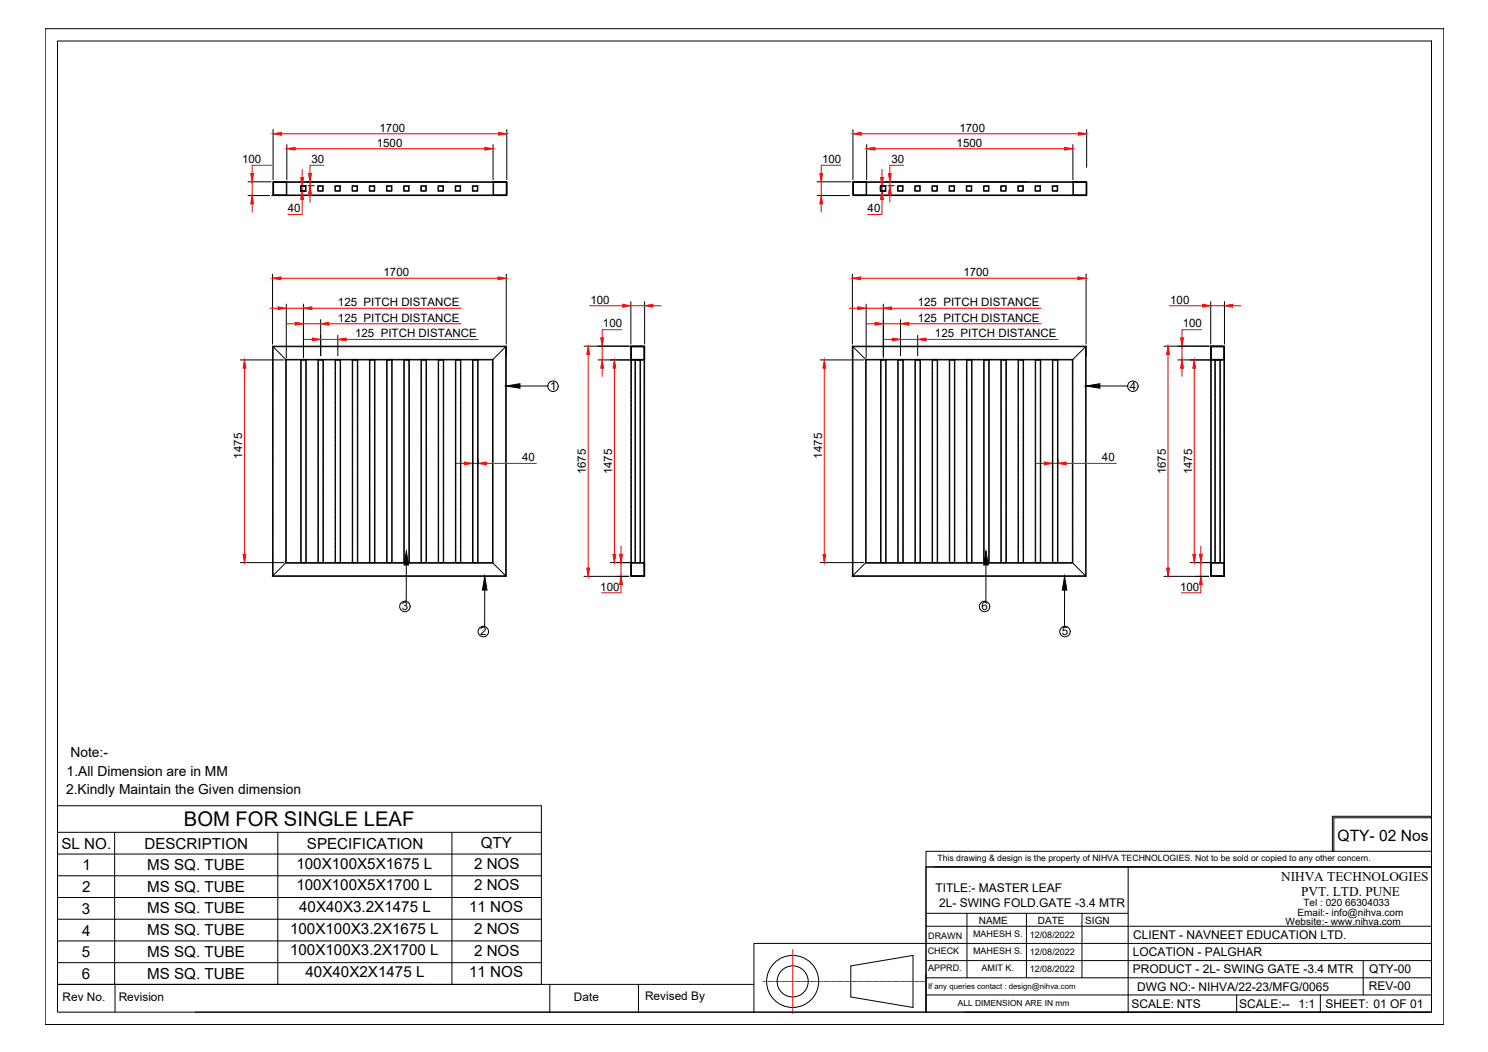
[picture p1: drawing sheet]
<svg xmlns="http://www.w3.org/2000/svg" width="594mm" height="420mm" viewBox="0 0 594 420" stroke-linecap="round" stroke-linejoin="round" font-family="sans-serif">
<defs><g id="words">
<text font-size="8.1" x="73.4" y="330">BOM FOR SINGLE LEAF</text>
<text font-size="6.2" x="534" y="336.1">QTY- 02 Nos</text>
<g font-size="6.1">
<text x="24.5" y="338.9">SL NO.</text>
<text x="57.6" y="338.9">DESCRIPTION</text>
<text x="122.6" y="338.9">SPECIFICATION</text>
<text x="191.9" y="338.8">QTY</text>
<text x="32.9" y="347.6">1</text>
<text x="58.7" y="347.5">MS SQ. TUBE</text>
<text x="118.3" y="346.9">100X100X5X1675 L</text>
<text x="189.3" y="347">2 NOS</text>
<text x="32.8" y="356.3">2</text>
<text x="58.7" y="356.2">MS SQ. TUBE</text>
<text x="118.3" y="355.6">100X100X5X1700 L</text>
<text x="189.3" y="355.6">2 NOS</text>
<text x="32.7" y="364.9">3</text>
<text x="58.7" y="364.8">MS SQ. TUBE</text>
<text x="119.5" y="364.3">40X40X3.2X1475 L</text>
<text x="187.3" y="364.3">11 NOS</text>
<text x="32.8" y="373.6">4</text>
<text x="58.7" y="373.5">MS SQ. TUBE</text>
<text x="115.8" y="372.9">100X100X3.2X1675 L</text>
<text x="189.3" y="373">2 NOS</text>
<text x="32.7" y="382.3">5</text>
<text x="58.7" y="382.2">MS SQ. TUBE</text>
<text x="115.8" y="381.6">100X100X3.2X1700 L</text>
<text x="189.3" y="381.7">2 NOS</text>
<text x="32.7" y="391">6</text>
<text x="58.7" y="390.9">MS SQ. TUBE</text>
<text x="122" y="390.3">40X40X2X1475 L</text>
<text x="187.3" y="390.3">11 NOS</text>
</g>
<g font-size="5.5">
<text x="28.1" y="302.3">Note:-</text>
<text x="26.6" y="309.8">1.All Dimension are in MM</text>
<text x="26.4" y="317.3">2.Kindly Maintain the Given dimension</text>
</g>
<g font-size="5.3">
<text x="511.5" y="351.8">NIHVA TECHNOLOGIES</text>
<text x="519.4" y="357.8">PVT. LTD. PUNE</text>
</g>
<g font-size="4.8">
<text x="373.5" y="356.4">TITLE:- MASTER LEAF</text>
<text x="374.9" y="362.2">2L- SWING FOLD.GATE -3.4 MTR</text>
<text x="452.4" y="375">CLIENT - NAVNEET EDUCATION LTD.</text>
<text x="452.3" y="381.9">LOCATION - PALGHAR</text>
<text x="452.3" y="388.7">PRODUCT - 2L- SWING GATE -3.4 MTR</text>
<text x="546.6" y="388.7">QTY-00</text>
<text x="454" y="395.6">DWG NO:- NIHVA/22-23/MFG/0065</text>
<text x="546.5" y="395.5">REV-00</text>
<text x="451.7" y="402.5">SCALE: NTS</text>
<text x="494.7" y="402.5">SCALE:--</text>
<text x="518.4" y="402.5">1:1</text>
<text x="529.2" y="402.5">SHEET: 01 OF 01</text>
</g>
<g font-size="4.7">
<text x="25" y="399.8">Rev No.</text>
<text x="47.4" y="399.8">Revision</text>
<text x="229.1" y="399.8">Date</text>
<text x="257.6" y="399.3">Revised By</text>
</g>
<g font-size="4.6">
<text x="151.5" y="52.6">1700</text>
<text x="383.1" y="52.6">1700</text>
<text x="150.4" y="58.5">1500</text>
<text x="381.9" y="58.5">1500</text>
<text x="96.7" y="65.1">100</text>
<text x="124.4" y="65.1">30</text>
<text x="328.2" y="65.1">100</text>
<text x="355.9" y="65.1">30</text>
<text x="114.9" y="84.8">40</text>
<text x="346.4" y="84.8">40</text>
<text x="153.1" y="110.3">1700</text>
<text x="384.6" y="110.3">1700</text>
<text x="134.9" y="122.2">125 PITCH DISTANCE</text>
<text x="235.7" y="121.2">100</text>
<text x="366.4" y="122.2">125 PITCH DISTANCE</text>
<text x="467.2" y="121.2">100</text>
<text x="134.9" y="128.4">125 PITCH DISTANCE</text>
<text x="240.7" y="130.8">100</text>
<text x="366.4" y="128.4">125 PITCH DISTANCE</text>
<text x="472.2" y="130.8">100</text>
<text x="141.8" y="134.7">125 PITCH DISTANCE</text>
<text x="373.3" y="134.7">125 PITCH DISTANCE</text>
<text x="219.7" y="155.9">1</text>
<text x="451.1" y="155.9">4</text>
<text x="96.7" y="183.2" transform="rotate(-90 96.7 183.2)">1475</text>
<text x="208.5" y="184.2">40</text>
<text x="328.2" y="183.2" transform="rotate(-90 328.2 183.2)">1475</text>
<text x="440" y="184.2">40</text>
<text x="233.9" y="189.5" transform="rotate(-90 233.9 189.5)">1675</text>
<text x="244.4" y="189.5" transform="rotate(-90 244.4 189.5)">1475</text>
<text x="465.5" y="189.5" transform="rotate(-90 465.5 189.5)">1675</text>
<text x="475.9" y="189.5" transform="rotate(-90 475.9 189.5)">1475</text>
<text x="239.7" y="235.9">100</text>
<text x="471.2" y="235.9">100</text>
<text x="160.4" y="243.7">3</text>
<text x="391.8" y="243.7">6</text>
<text x="191.7" y="253.8">2</text>
<text x="423.9" y="253.7">5</text>
</g>
<g font-size="4">
<text x="518.1" y="365.8">Email:- info@nihva.com</text>
<text x="520.4" y="361.8">Tel : 020 66304033</text>
<text x="390.9" y="368.9">NAME</text>
<text x="414.4" y="368.9">DATE</text>
<text x="433.3" y="368.9">SIGN</text>
<text x="513.3" y="369.5">Website:- www.nihva.com</text>
</g>
<g font-size="3.6">
<text x="370.6" y="374.8">DRAWN</text>
<text x="388.5" y="374.1">MAHESH S.</text>
<text x="411.1" y="374.6">12/08/2022</text>
<text x="370.4" y="380.9">CHECK</text>
<text x="388.5" y="381">MAHESH S.</text>
<text x="411.1" y="381.4">12/08/2022</text>
<text x="370.6" y="387.7">APPRD.</text>
<text x="391.9" y="387.7">AMIT K.</text>
<text x="411.1" y="388.3">12/08/2022</text>
</g>
<text font-size="3.5" x="374.2" y="343.9">This drawing &amp; design is the property of NIHVA TECHNOLOGIES. Not to be sold or copied to any other concern.</text>
<text font-size="3.4" x="382.4" y="402">ALL DIMENSION ARE IN mm</text>
<text font-size="3.1" x="370.5" y="394.9">If any queries contact : design@nihva.com</text>
</g></defs>
<!-- layer: 0 -->
<g fill="none" stroke="#000" stroke-width=".4">
<path d="M18 11.5h558.4v397.7h-558.4zM23 16.4h548.5v387.8h-548.5zM109 51.8v20M114.5 57.7v14.1M196.8 57.7v14.1M202.3 51.8v20M340.5 51.8v20M346 57.7v14.1M428.3 57.7v14.1M433.8 51.8v15.1M99 78.1h8.7M99 72.6h9.2"/>
<path d="M108.5 78.1h.5M109 72.6h93.3v5.5h-93.3zM109 77.8v.3h.3M109 73.1v.3M109 73.6v.4M109 74.1v.4M109 74.7v.3M109 75.2v.3M109 75.7v.4M109 76.2v.4M109 76.7v.4M109 77.3v.3"/>
<path d="M109.1 77.5v.4h.3M109.1 73.3v.4M109.1 73.9v.3M109.1 74.4v.3M109.1 74.9v.4M109.1 75.4v.4M109.1 76v.3M109.1 76.5v.3M109.1 77v.4M109.2 77.5v.4h4.9M109.2 73.3v.4M109.2 73.9v.3"/>
<path d="M109.2 74.4v.3M109.2 74.9v.4M109.2 75.4v.4M109.2 76v.3M109.2 76.5v.3M109.2 77v.4M109.3 72.6h-.3v.3M109.4 72.8h-.3v.4M109.5 78.1h.4M109.5 72.6h.4M110 78.1h.4M110 72.6h.4"/>
<path d="M110.5 78.1h.4M110.5 72.6h.4M111.1 78.1h.3M111.1 72.6h.3M111.6 78.1h.3M111.6 72.6h.3M112.1 78.1h.4M112.1 72.6h.4M112.6 78.1h.4M112.6 72.6h.4M113.2 78.1h.3M113.2 72.6h.3"/>
<path d="M113.7 78.1h.3M113.7 72.6h.3M114.2 72.6h.3v.3M114.3 77.9h.3M114.3 77.5v.4h-.4M114.3 72.8v.4M114.3 73.3v.4M114.3 73.9v.3M114.3 74.4v.3M114.3 74.9v.4M114.3 75.4v.4M114.3 76v.3"/>
<path d="M114.3 76.5v.3M114.3 77v.4M114.5 77.8v.3h-.3M114.5 73.1v.3M114.5 73.6v.4M114.5 74.1v.4M114.5 74.7v.3M114.5 75.2v.3M114.5 75.7v.4M114.5 76.2v.4M114.5 76.7v.4M114.5 77.3v.3"/>
<path d="M114.6 72.8h-5.4v.4M114.8 77.9h.3M114.8 72.8h.3M115.3 77.9h.3M115.3 72.8h.3M115.8 77.9h.4M115.8 72.8h.4M116.3 77.9h.4M116.3 72.8h.4M116.9 77.9h.3M116.9 72.8h.3M117.4 77.9h.3"/>
<path d="M117.4 72.8h.3M117.9 77.9h.4M117.9 72.8h.4M118.4 77.9h.4M118.4 72.8h.4M119 77.9h.3M119 72.8h.3M119.5 77.9h.3M119.5 72.8h.3M120 75.9v.3h.3M120 74.6v1.4M120 77.9h.4"/>
<path d="M120 72.8h.4M120.2 75.9l.3 .3M120.2 74.7v-.3h1.7v.3M120.2 74.9v.3M120.2 75.4v.3M120.2 74.2l-.2 .2 .3-.2M120.2 76.4l-.2-.2 .3 .2M120.3 74.4h-.3v.3M120.4 74.2h1.9M120.4 76.4h1.9M120.5 76.2h.3M120.5 77.9h.4"/>
<path d="M120.5 72.8h.4M120.6 76.2h.4M121 76.2h.3M121 77.9h.4M121 72.8h.4M121.2 76.2h.3M121.5 76.2h.4M121.6 77.9h.3M121.6 72.8h.3M121.9 75.9l-.2 .3M121.9 74.9v.3M121.9 75.4v.3"/>
<path d="M122.1 77.9h.3M122.1 72.8h.3M122.1 72.6h56.6M122.2 76.2l-.3 .2M122.2 74.2v.2M122.2 74.6v.3M122.2 75.1v.4M122.2 75.6v.4M122.6 77.9h.4M122.6 72.8h.4M123 74.2h2.4M123.1 77.9h.4"/>
<path d="M123.1 72.8h.4M123.7 77.9h.3M123.7 72.8h.3M124.2 77.9h.3M124.2 72.8h.3M124.7 77.9h.3M124.7 72.8h.3M125.2 77.9h.4M125.2 72.8h.4M125.7 77.9h.4M125.7 72.8h.4M126.3 77.9h.3"/>
<path d="M126.3 72.8h.3M126.8 77.9h.3M126.8 72.8h.3M126.8 76.2l.3 .2M126.8 74.6v.3M126.8 75.1v.4M126.8 75.6v.4M127.1 74.2l-.3 .2M127.1 75.9l.2 .3M127.1 74.9v.3M127.1 75.4v.3M127.2 74.2h.4"/>
<path d="M127.2 76.4h.4M127.3 77.9h.4M127.3 72.8h.4M127.3 74.4l-.2 .3M127.5 74.4h.3M127.5 76.2h.3M127.8 74.2h.3M127.8 76.4h.3M127.8 77.9h.4M127.8 72.8h.4M128 74.4h.4M128 76.2h.4"/>
<path d="M128.3 74.2h.3M128.3 76.4h.3M128.4 77.9h.3M128.4 72.8h.3M128.5 74.4l.3 .3M128.8 75.9l-.3 .3M128.8 74.2l.2 .2M128.8 74.9v.3M128.8 75.4v.3M128.9 77.9h.3M128.9 72.8h.3M129 76.2l-.2 .2"/>
<path d="M129 74.6v.3M129 75.1v.4M129 75.6v.4M129.4 77.9h.4M129.4 72.8h.4M129.9 77.9h.4M129.9 72.8h.4M130.5 77.9h.3M130.5 72.8h.3M131 77.9h.3M131 72.8h.3M131.5 77.9h.4"/>
<path d="M131.5 72.8h.4M132 77.9h.4M132 72.8h.4M132.5 77.9h.4M132.5 72.8h.4M133.1 77.9h.3M133.1 72.8h.3M133.6 77.9h.3M133.6 72.8h.3M133.7 76.2l.2 .2M133.7 74.6v.3M133.7 75.1v.4"/>
<path d="M133.7 75.6v.4M133.9 74.2l-.2 .2M133.9 75.9l.3 .3M133.9 74.9v.3M133.9 75.4v.3M134.1 74.2h.3M134.1 76.4h.3M134.1 77.9h.4M134.1 72.8h.4M134.2 74.4l-.3 .3M134.4 74.4h.3M134.4 76.2h.3"/>
<path d="M134.6 74.2h.4M134.6 76.4h.4M134.6 77.9h.4M134.6 72.8h.4M134.9 74.4h.3M134.9 76.2h.3M135.1 74.2h.4M135.1 76.4h.4M135.2 77.9h.3M135.2 72.8h.3M135.4 74.4l.3 .3M135.7 74.2l.2 .2"/>
<path d="M135.7 75.9l-.3 .3M135.7 74.9v.3M135.7 75.4v.3M135.7 77.9h.3M135.7 72.8h.3M135.9 76.2l-.2 .2M135.9 74.6v.3M135.9 75.1v.4M135.9 75.6v.4M136.2 77.9h.4M136.2 72.8h.4M136.7 77.9h.4"/>
<path d="M136.7 72.8h.4M137.3 77.9h.3M137.3 72.8h.3M137.8 77.9h.3M137.8 72.8h.3M138.3 77.9h.3M138.3 72.8h.3M138.8 77.9h.4M138.8 72.8h.4M139.3 77.9h.4M139.3 72.8h.4M139.9 77.9h.3"/>
<path d="M139.9 72.8h.3M140.4 77.9h.3M140.4 72.8h.3M140.6 76.2l.2 .2M140.6 74.6v.3M140.6 75.1v.4M140.6 75.6v.4M140.8 75.9l.2 .3M140.8 74.9v.3M140.8 75.4v.3M140.8 74.2l-.2 .2M140.9 77.9h.4"/>
<path d="M140.9 72.8h.4M141 74.2h.3M141 76.4h.3M141 74.4l-.2 .3M141.2 74.4h.4M141.2 76.2h.4M141.4 77.9h.4M141.4 72.8h.4M141.5 74.2h.3M141.5 76.4h.3M141.7 74.4h.4M141.7 76.2h.4"/>
<path d="M142 77.9h.3M142 72.8h.3M142 74.2h.4M142 76.4h.4M142.3 74.4l.2 .3M142.5 77.9h.3M142.5 72.8h.3M142.5 74.2l.3 .2M142.5 75.9l-.2 .3M142.5 74.9v.3M142.5 75.4v.3M142.8 76.2l-.3 .2"/>
<path d="M142.8 74.6v.3M142.8 75.1v.4M142.8 75.6v.4M143 77.9h.3M143 72.8h.3M143.5 77.9h.4M143.5 72.8h.4M144 77.9h.4M144 72.8h.4M144.6 77.9h.3M144.6 72.8h.3M145.1 77.9h.3"/>
<path d="M145.1 72.8h.3M145.6 77.9h.4M145.6 72.8h.4M146.1 77.9h.4M146.1 72.8h.4M146.7 77.9h.3M146.7 72.8h.3M147.2 77.9h.3M147.2 72.8h.3M147.4 76.2l.2 .2M147.4 74.6v.3M147.4 75.1v.4"/>
<path d="M147.4 75.6v.4M147.6 75.9l.3 .3M147.6 74.9v.3M147.6 75.4v.3M147.6 74.2l-.2 .2M147.7 77.9h.4M147.7 72.8h.4M147.8 74.2h.4M147.8 76.4h.4M147.9 74.4l-.3 .3M148.1 74.4h.3M148.1 76.2h.3"/>
<path d="M148.2 77.9h.4M148.2 72.8h.4M148.3 74.2h.4M148.3 76.4h.4M148.6 74.4h.3M148.6 76.2h.3M148.8 77.9h.3M148.8 72.8h.3M148.9 74.2h.3M148.9 76.4h.3M149.1 74.4l.3 .3M149.3 77.9h.3"/>
<path d="M149.3 72.8h.3M149.4 75.9l-.3 .3M149.4 74.2l.2 .2M149.4 74.9v.3M149.4 75.4v.3M149.6 76.2l-.2 .2M149.6 74.6v.3M149.6 75.1v.4M149.6 75.6v.4M149.8 77.9h.3M149.8 72.8h.3M150.3 77.9h.4"/>
<path d="M150.3 72.8h.4M150.8 77.9h.4M150.8 72.8h.4M151.4 77.9h.3M151.4 72.8h.3M151.9 77.9h.3M151.9 72.8h.3M152.4 77.9h.4M152.4 72.8h.4M152.9 77.9h.4M152.9 72.8h.4M153.5 77.9h.3"/>
<path d="M153.5 72.8h.3M154 77.9h.3M154 72.8h.3M154.3 76.2l.2 .2M154.3 74.6v.3M154.3 75.1v.4M154.3 75.6v.4M154.5 74.2l-.2 .2M154.5 75.9l.3 .3M154.5 77.9h.4M154.5 72.8h.4M154.5 74.9v.3"/>
<path d="M154.5 75.4v.3M154.7 74.2h.3M154.7 76.4h.3M154.8 74.4l-.3 .3M154.9 74.4h.4M154.9 76.2h.4M155 77.9h.4M155 72.8h.4M155.2 74.2h.4M155.2 76.4h.4M155.5 74.4h.3M155.5 76.2h.3"/>
<path d="M155.6 77.9h.3M155.6 72.8h.3M155.7 74.2h.4M155.7 76.4h.4M156 74.4l.2 .3M156.1 77.9h.3M156.1 72.8h.3M156.2 75.9l-.2 .3M156.2 74.2l.3 .2M156.2 74.9v.3M156.2 75.4v.3M156.5 76.2l-.3 .2"/>
<path d="M156.5 74.6v.3M156.5 75.1v.4M156.5 75.6v.4M156.6 77.9h.3M156.6 72.8h.3M157.1 77.9h.4M157.1 72.8h.4M157.6 77.9h.4M157.6 72.8h.4M158.2 77.9h.3M158.2 72.8h.3M158.7 77.9h.3"/>
<path d="M158.7 72.8h.3M159.2 77.9h.4M159.2 72.8h.4M159.7 77.9h.4M159.7 72.8h.4M160.2 77.9h.4M160.2 72.8h.4M160.8 77.9h.3M160.8 72.8h.3M161.1 76.2l.3 .2M161.1 74.6v.3M161.1 75.1v.4"/>
<path d="M161.1 75.6v.4M161.3 77.9h.3M161.3 72.8h.3M161.4 74.2l-.3 .2M161.4 75.9l.2 .3M161.4 74.9v.3M161.4 75.4v.3M161.5 74.2h.4M161.5 76.4h.4M161.6 74.4l-.2 .3M161.8 74.4h.4M161.8 76.2h.4"/>
<path d="M161.8 77.9h.4M161.8 72.8h.4M162.1 74.2h.3M162.1 76.4h.3M162.3 74.4h.4M162.3 76.2h.4M162.3 77.9h.4M162.3 72.8h.4M162.6 74.2h.3M162.6 76.4h.3M162.8 74.4l.3 .3M162.9 77.9h.3"/>
<path d="M162.9 72.8h.3M163.1 74.2l.2 .2M163.1 75.9l-.3 .3M163.1 74.9v.3M163.1 75.4v.3M163.3 76.2l-.2 .2M163.3 74.6v.3M163.3 75.1v.4M163.3 75.6v.4M163.4 77.9h.3M163.4 72.8h.3M163.9 77.9h.4"/>
<path d="M163.9 72.8h.4M164.4 77.9h.4M164.4 72.8h.4M165 77.9h.3M165 72.8h.3M165.5 77.9h.3M165.5 72.8h.3M166 77.9h.4M166 72.8h.4M166.5 77.9h.4M166.5 72.8h.4M167.1 77.9h.3"/>
<path d="M167.1 72.8h.3M167.6 77.9h.3M167.6 72.8h.3M168 76.2l.2 .2M168 74.6v.3M168 75.1v.4M168 75.6v.4M168.1 77.9h.3M168.1 72.8h.3M168.2 75.9l.3 .3M168.2 74.9v.3M168.2 75.4v.3"/>
<path d="M168.2 74.2l-.2 .2M168.4 74.2h.3M168.4 76.4h.3M168.5 74.4l-.3 .3M168.6 77.9h.4M168.6 72.8h.4M168.7 74.4h.3M168.7 76.2h.3M168.9 74.2h.4M168.9 76.4h.4M169.1 77.9h.4M169.1 72.8h.4"/>
<path d="M169.2 74.4h.3M169.2 76.2h.3M169.4 74.2h.4M169.4 76.4h.4M169.7 77.9h.3M169.7 72.8h.3M169.7 74.4l.3 .3M170 74.2l.2 .2M170 75.9l-.3 .3M170 74.9v.3M170 75.4v.3M170.2 77.9h.3"/>
<path d="M170.2 72.8h.3M170.2 76.2l-.2 .2M170.2 74.6v.3M170.2 75.1v.4M170.2 75.6v.4M170.7 77.9h.4M170.7 72.8h.4M171.2 77.9h.4M171.2 72.8h.4M171.8 77.9h.3M171.8 72.8h.3M172.3 77.9h.3"/>
<path d="M172.3 72.8h.3M172.8 77.9h.4M172.8 72.8h.4M173.3 77.9h.4M173.3 72.8h.4M173.8 77.9h.4M173.8 72.8h.4M174.4 77.9h.3M174.4 72.8h.3M174.9 76.2l.2 .2M174.9 74.6v.3M174.9 75.1v.4"/>
<path d="M174.9 75.6v.4M174.9 77.9h.3M174.9 72.8h.3M175.1 75.9l.3 .3M175.1 74.9v.3M175.1 75.4v.3M175.1 74.2l-.2 .2M175.3 74.2h.3M175.3 76.4h.3M175.4 74.4l-.3 .3M175.4 77.9h.4M175.4 72.8h.4"/>
<path d="M175.5 74.4h.4M175.5 76.2h.4M175.8 74.2h.3M175.8 76.4h.3M175.9 77.9h.4M175.9 72.8h.4M176 74.4h.4M176 76.2h.4M176.3 74.2h.4M176.3 76.4h.4M176.5 77.9h.3M176.5 72.8h.3"/>
<path d="M176.6 74.4l.2 .3M176.8 75.9l-.2 .3M176.8 74.2l.3 .2M176.8 74.9v.3M176.8 75.4v.3M177 77.9h.3M177 72.8h.3M177.1 76.2l-.3 .2M177.1 74.6v.3M177.1 75.1v.4M177.1 75.6v.4M177.5 77.9h.3"/>
<path d="M177.5 72.8h.3M178 77.9h.4M178 72.8h.4M178.5 77.9h.4M178.5 72.8h.4M179.1 77.9h.3M179.1 72.8h.3M179.6 77.9h.3M179.6 72.8h.3M180.1 77.9h.4M180.1 72.8h.4M180.6 77.9h.4"/>
<path d="M180.6 72.8h.4M181.2 77.9h.3M181.2 72.8h.3M181.7 77.9h.3M181.7 72.8h.3M181.7 76.2l.2 .2M181.7 74.6v.3M181.7 75.1v.4M181.7 75.6v.4M181.9 74.2l-.2 .2M181.9 75.9l.3 .3M181.9 74.9v.3"/>
<path d="M181.9 75.4v.3M182.1 74.2h.4M182.1 76.4h.4M182.2 74.4l-.3 .3M182.2 77.9h.4M182.2 72.8h.4M182.4 74.4h.3M182.4 76.2h.3M182.6 74.2h.4M182.6 76.4h.4M182.7 77.9h.4M182.7 72.8h.4"/>
<path d="M182.9 74.4h.4M182.9 76.2h.4M183.2 74.2h.3M183.2 76.4h.3M183.3 77.9h.3M183.3 72.8h.3M183.4 74.4l.3 .3M183.7 75.9l-.3 .3M183.7 74.2l.2 .2M183.7 74.9v.3M183.7 75.4v.3M183.8 77.9h.3"/>
<path d="M183.8 72.8h.3M183.9 76.2l-.2 .2M183.9 74.6v.3M183.9 75.1v.4M183.9 75.6v.4M184.3 77.9h.4M184.3 72.8h.4M184.8 77.9h.4M184.8 72.8h.4M185.3 77.9h.4M185.3 72.8h.4M185.9 77.9h.3"/>
<path d="M185.9 72.8h.3M186.4 77.9h.3M186.4 72.8h.3M186.9 77.9h.4M186.9 72.8h.4M187.4 77.9h.4M187.4 72.8h.4M188 77.9h.3M188 72.8h.3M188.5 77.9h.3M188.5 72.8h.3M188.6 76.2l.2 .2"/>
<path d="M188.6 74.6v.3M188.6 75.1v.4M188.6 75.6v.4M188.8 74.2l-.2 .2M188.8 75.9l.3 .3M188.8 74.9v.3M188.8 75.4v.3M189 74.2h.3M189 76.4h.3M189 77.9h.4M189 72.8h.4M189.1 74.4l-.3 .3"/>
<path d="M189.2 74.4h.4M189.2 76.2h.4M189.5 74.2h.4M189.5 76.4h.4M189.5 77.9h.4M189.5 72.8h.4M189.8 74.4h.3M189.8 76.2h.3M190 74.2h.4M190 76.4h.4M190.1 77.9h.3M190.1 72.8h.3"/>
<path d="M190.3 74.4l.3 .3M190.5 74.2l.3 .2M190.6 75.9l-.3 .3M190.6 74.9v.3M190.6 75.4v.3M190.6 77.9h.3M190.6 72.8h.3M190.8 76.2l-.3 .2M190.8 74.6v.3M190.8 75.1v.4M190.8 75.6v.4M191.1 77.9h.3"/>
<path d="M191.1 72.8h.3M191.6 77.9h.4M191.6 72.8h.4M192.1 77.9h.4M192.1 72.8h.4M192.7 77.9h.3M192.7 72.8h.3M193.2 77.9h.3M193.2 72.8h.3M193.7 77.9h.4M193.7 72.8h.4M194.2 77.9h.4"/>
<path d="M194.2 72.8h.4M194.8 77.9h.3M194.8 72.8h.3M195.3 77.9h.3M195.3 72.8h.3M195.8 77.9h.3M195.8 72.8h.3M196.3 77.9h.4M196.3 72.8h.4M196.8 77.8v.3h.4M196.8 73.1v.3M196.8 73.6v.4"/>
<path d="M196.8 74.1v.4M196.8 74.7v.3M196.8 75.2v.3M196.8 75.7v.4M196.8 76.2v.4M196.8 76.7v.4M196.8 77.3v.3M196.8 77.9h.4M196.8 72.8h5.1M197.1 77.5v.4h.3M197.1 72.8v.4M197.1 73.3v.4"/>
<path d="M197.1 73.9v.3M197.1 74.4v.3M197.1 74.9v.4M197.1 75.4v.4M197.1 76v.3M197.1 76.5v.3M197.1 77v.4M197.2 72.6h-.4v.3M197.3 78.1h.4M197.3 72.6h.4M197.4 77.9h4.5M197.9 78.1h.3"/>
<path d="M197.9 72.6h.3M198.4 78.1h.3M198.4 72.6h.3M198.9 78.1h.3M198.9 72.6h.3M199.4 78.1h.4M199.4 72.6h.4M199.9 78.1h.4M199.9 72.6h.4M200.5 78.1h.3M200.5 72.6h.3M201 78.1h.3"/>
<path d="M201 72.6h.3M201.5 78.1h.4M201.5 72.6h.4M201.8 72.8h.3v.4M202 72.6h.3v.3M202.1 72.8h.2v4.8M202.1 77.5v.4h-.3M202.1 73.3v.4M202.1 73.9v.3M202.1 74.4v.3M202.1 74.9v.4M202.1 75.4v.4"/>
<path d="M202.1 76v.3M202.1 76.5v.3M202.1 77v.4M202.3 77.5v.4h-.2M202.3 77.8v.3h-.3M326.2 78.1h13M326.2 72.6h13.5M340.5 72.6h93.3v5.5h-93.3zM340.5 77.8v.3h.3M340.5 73.1v.3M340.5 73.6v.4M340.5 74.1v.4"/>
<path d="M340.5 74.7v.3M340.5 75.2v.3M340.5 75.7v.4M340.5 76.2v.4M340.5 76.7v.4M340.5 77.3v.3M340.6 77.5v.4h.3M340.6 73.3v.4M340.6 73.9v.3M340.6 74.4v.3M340.6 74.9v.4M340.6 75.4v.4"/>
<path d="M340.6 76v.3M340.6 76.5v.3M340.6 77v.4M340.8 77.5v.4h4.8M340.8 73.3v.4M340.8 73.9v.3M340.8 74.4v.3M340.8 74.9v.4M340.8 75.4v.4M340.8 76v.3M340.8 76.5v.3M340.8 77v.4"/>
<path d="M340.8 72.6h-.3v.3M340.9 72.8h-.3v.4M341 78.1h.4M341 72.6h.4M341.5 78.1h.4M341.5 72.6h.4M342.1 78.1h.3M342.1 72.6h.3M342.6 78.1h.3M342.6 72.6h.3M343.1 78.1h.4M343.1 72.6h.4"/>
<path d="M343.6 78.1h.4M343.6 72.6h.4M344.1 78.1h.4M344.1 72.6h.4M344.7 78.1h.3M344.7 72.6h.3M345.2 78.1h.3M345.2 72.6h.3M345.7 72.6h.3v.3M345.8 77.9h.3M345.8 77.5v.4h-.3M345.8 72.8v.4"/>
<path d="M345.8 73.3v.4M345.8 73.9v.3M345.8 74.4v.3M345.8 74.9v.4M345.8 75.4v.4M345.8 76v.3M345.8 76.5v.3M345.8 77v.4M346 77.8v.3h-.3M346 73.1v.3M346 73.6v.4M346 74.1v.4"/>
<path d="M346 74.7v.3M346 75.2v.3M346 75.7v.4M346 76.2v.4M346 76.7v.4M346 77.3v.3M346.1 72.8h-5.3v.4M346.3 77.9h.3M346.3 72.8h.3M346.8 77.9h.4M346.8 72.8h.4M347.3 77.9h.4"/>
<path d="M347.3 72.8h.4M347.8 77.9h.4M347.8 72.8h.4M348.4 77.9h.3M348.4 72.8h.3M348.9 77.9h.3M348.9 72.8h.3M349.4 77.9h.4M349.4 72.8h.4M349.9 77.9h.4M349.9 72.8h.4M350.5 77.9h.3"/>
<path d="M350.5 72.8h.3M351 77.9h.3M351 72.8h.3M351.5 75.9v.3h.3M351.5 74.6v1.4M351.5 77.9h.3M351.5 72.8h.3M351.7 74.2l-.2 .2v-.2h2.3M351.7 76.4l-.2-.2v.2h2.3M351.7 75.9l.3 .3M351.7 74.9v.3M351.7 75.4v.3"/>
<path d="M351.8 74.4h-.3v.3M352 74.4l-.3 .3M352 74.4h1.5v.3M352 76.2h.3M352 77.9h.4M352 72.8h.4M352.1 76.2h.4M352.5 76.2h.4M352.5 77.9h.4M352.5 72.8h.4M352.7 76.2h.3M353 76.2h.4"/>
<path d="M353.1 77.9h.3M353.1 72.8h.3M353.5 75.9l-.3 .3M353.5 74.9v.3M353.5 75.4v.3M353.6 77.9h.3M353.6 72.8h.3M353.6 72.6h56.6M353.7 76.2l-.3 .2M353.7 74.2v.2M353.7 74.6v.3M353.7 75.1v.4"/>
<path d="M353.7 75.6v.4M354.1 77.9h.4M354.1 72.8h.4M354.5 74.2h2.4M354.6 77.9h.4M354.6 72.8h.4M355.2 77.9h.3M355.2 72.8h.3M355.7 77.9h.3M355.7 72.8h.3M356.2 77.9h.4M356.2 72.8h.4"/>
<path d="M356.7 77.9h.4M356.7 72.8h.4M357.3 77.9h.3M357.3 72.8h.3M357.8 77.9h.3M357.8 72.8h.3M358.3 77.9h.3M358.3 72.8h.3M358.3 76.2l.3 .2M358.3 74.6v.3M358.3 75.1v.4M358.3 75.6v.4"/>
<path d="M358.6 75.9l.2 .3M358.6 74.9v.3M358.6 75.4v.3M358.6 74.2l-.3 .2M358.7 74.2h.4M358.7 76.4h.4M358.8 74.4l-.2 .3M358.8 77.9h.4M358.8 72.8h.4M359 74.4h.4M359 76.2h.4M359.3 74.2h.3"/>
<path d="M359.3 76.4h.3M359.3 77.9h.4M359.3 72.8h.4M359.5 74.4h.4M359.5 76.2h.4M359.8 74.2h.3M359.8 76.4h.3M359.9 77.9h.3M359.9 72.8h.3M360.1 74.4l.2 .3M360.3 74.2l.2 .2M360.3 75.9l-.2 .3"/>
<path d="M360.3 74.9v.3M360.3 75.4v.3M360.4 77.9h.3M360.4 72.8h.3M360.5 76.2l-.2 .2M360.5 74.6v.3M360.5 75.1v.4M360.5 75.6v.4M360.9 77.9h.4M360.9 72.8h.4M361.4 77.9h.4M361.4 72.8h.4"/>
<path d="M362 77.9h.3M362 72.8h.3M362.5 77.9h.3M362.5 72.8h.3M363 77.9h.4M363 72.8h.4M363.5 77.9h.4M363.5 72.8h.4M364.1 77.9h.3M364.1 72.8h.3M364.6 77.9h.3M364.6 72.8h.3"/>
<path d="M365.1 77.9h.3M365.1 72.8h.3M365.2 76.2l.2 .2M365.2 74.6v.3M365.2 75.1v.4M365.2 75.6v.4M365.4 75.9l.3 .3M365.4 74.9v.3M365.4 75.4v.3M365.4 74.2l-.2 .2M365.6 74.2h.3M365.6 76.4h.3"/>
<path d="M365.6 77.9h.4M365.6 72.8h.4M365.7 74.4l-.3 .3M365.9 74.4h.3M365.9 76.2h.3M366.1 74.2h.4M366.1 76.4h.4M366.1 77.9h.4M366.1 72.8h.4M366.4 74.4h.3M366.4 76.2h.3M366.6 74.2h.4"/>
<path d="M366.6 76.4h.4M366.7 77.9h.3M366.7 72.8h.3M366.9 74.4l.3 .3M367.2 75.9l-.3 .3M367.2 74.2l.2 .2M367.2 74.9v.3M367.2 75.4v.3M367.2 77.9h.3M367.2 72.8h.3M367.4 76.2l-.2 .2M367.4 74.6v.3"/>
<path d="M367.4 75.1v.4M367.4 75.6v.4M367.7 77.9h.4M367.7 72.8h.4M368.2 77.9h.4M368.2 72.8h.4M368.8 77.9h.3M368.8 72.8h.3M369.3 77.9h.3M369.3 72.8h.3M369.8 77.9h.3M369.8 72.8h.3"/>
<path d="M370.3 77.9h.4M370.3 72.8h.4M370.8 77.9h.4M370.8 72.8h.4M371.4 77.9h.3M371.4 72.8h.3M371.9 77.9h.3M371.9 72.8h.3M372.1 76.2l.2 .2M372.1 74.6v.3M372.1 75.1v.4M372.1 75.6v.4"/>
<path d="M372.3 75.9l.3 .3M372.3 74.9v.3M372.3 75.4v.3M372.3 74.2l-.2 .2M372.4 77.9h.4M372.4 72.8h.4M372.5 74.2h.3M372.5 76.4h.3M372.6 74.4l-.3 .3M372.7 74.4h.4M372.7 76.2h.4M372.9 77.9h.4"/>
<path d="M372.9 72.8h.4M373 74.2h.3M373 76.4h.3M373.2 74.4h.4M373.2 76.2h.4M373.5 77.9h.3M373.5 72.8h.3M373.5 74.2h.4M373.5 76.4h.4M373.8 74.4l.2 .3M374 77.9h.3M374 72.8h.3"/>
<path d="M374 75.9l-.2 .3M374 74.2l.3 .2M374 74.9v.3M374 75.4v.3M374.3 76.2l-.3 .2M374.3 74.6v.3M374.3 75.1v.4M374.3 75.6v.4M374.5 77.9h.4M374.5 72.8h.4M375 77.9h.4M375 72.8h.4"/>
<path d="M375.6 77.9h.3M375.6 72.8h.3M376.1 77.9h.3M376.1 72.8h.3M376.6 77.9h.3M376.6 72.8h.3M377.1 77.9h.4M377.1 72.8h.4M377.6 77.9h.4M377.6 72.8h.4M378.2 77.9h.3M378.2 72.8h.3"/>
<path d="M378.7 77.9h.3M378.7 72.8h.3M378.9 76.2l.2 .2M378.9 74.6v.3M378.9 75.1v.4M378.9 75.6v.4M379.1 74.2l-.2 .2M379.1 75.9l.3 .3M379.1 74.9v.3M379.1 75.4v.3M379.2 77.9h.4M379.2 72.8h.4"/>
<path d="M379.3 74.2h.4M379.3 76.4h.4M379.4 74.4l-.3 .3M379.6 74.4h.3M379.6 76.2h.3M379.7 77.9h.4M379.7 72.8h.4M379.8 74.2h.4M379.8 76.4h.4M380.1 74.4h.4M380.1 76.2h.4M380.3 77.9h.3"/>
<path d="M380.3 72.8h.3M380.4 74.2h.3M380.4 76.4h.3M380.6 74.4l.3 .3M380.8 77.9h.3M380.8 72.8h.3M380.9 74.2l.2 .2M380.9 75.9l-.3 .3M380.9 74.9v.3M380.9 75.4v.3M381.1 76.2l-.2 .2M381.1 74.6v.3"/>
<path d="M381.1 75.1v.4M381.1 75.6v.4M381.3 77.9h.4M381.3 72.8h.4M381.8 77.9h.4M381.8 72.8h.4M382.4 77.9h.3M382.4 72.8h.3M382.9 77.9h.3M382.9 72.8h.3M383.4 77.9h.3M383.4 72.8h.3"/>
<path d="M383.9 77.9h.4M383.9 72.8h.4M384.4 77.9h.4M384.4 72.8h.4M385 77.9h.3M385 72.8h.3M385.5 77.9h.3M385.5 72.8h.3M385.8 76.2l.2 .2M385.8 74.6v.3M385.8 75.1v.4M385.8 75.6v.4"/>
<path d="M386 75.9l.3 .3M386 74.9v.3M386 75.4v.3M386 74.2l-.2 .2M386 77.9h.4M386 72.8h.4M386.2 74.2h.3M386.2 76.4h.3M386.3 74.4l-.3 .3M386.4 74.4h.4M386.4 76.2h.4M386.5 77.9h.4"/>
<path d="M386.5 72.8h.4M386.7 74.2h.4M386.7 76.4h.4M387 74.4h.3M387 76.2h.3M387.1 77.9h.3M387.1 72.8h.3M387.2 74.2h.4M387.2 76.4h.4M387.5 74.4l.3 .3M387.6 77.9h.3M387.6 72.8h.3"/>
<path d="M387.7 74.2l.3 .2M387.8 75.9l-.3 .3M387.8 74.9v.3M387.8 75.4v.3M388 76.2l-.3 .2M388 74.6v.3M388 75.1v.4M388 75.6v.4M388.1 77.9h.3M388.1 72.8h.3M388.6 77.9h.4M388.6 72.8h.4"/>
<path d="M389.1 77.9h.4M389.1 72.8h.4M389.7 77.9h.3M389.7 72.8h.3M390.2 77.9h.3M390.2 72.8h.3M390.7 77.9h.4M390.7 72.8h.4M391.2 77.9h.4M391.2 72.8h.4M391.8 77.9h.3M391.8 72.8h.3"/>
<path d="M392.3 77.9h.3M392.3 72.8h.3M392.6 76.2l.3 .2M392.6 74.6v.3M392.6 75.1v.4M392.6 75.6v.4M392.8 77.9h.4M392.8 72.8h.4M392.9 75.9l.2 .3M392.9 74.9v.3M392.9 75.4v.3M392.9 74.2l-.3 .2"/>
<path d="M393 74.2h.4M393 76.4h.4M393.1 74.4l-.2 .3M393.3 74.4h.4M393.3 76.2h.4M393.3 77.9h.4M393.3 72.8h.4M393.6 74.2h.3M393.6 76.4h.3M393.8 74.4h.4M393.8 76.2h.4M393.8 77.9h.4"/>
<path d="M393.8 72.8h.4M394.1 74.2h.3M394.1 76.4h.3M394.4 74.4l.2 .3M394.4 77.9h.3M394.4 72.8h.3M394.6 75.9l-.2 .3M394.6 74.2l.2 .2M394.6 74.9v.3M394.6 75.4v.3M394.8 76.2l-.2 .2M394.8 74.6v.3"/>
<path d="M394.8 75.1v.4M394.8 75.6v.4M394.9 77.9h.3M394.9 72.8h.3M395.4 77.9h.4M395.4 72.8h.4M395.9 77.9h.4M395.9 72.8h.4M396.5 77.9h.3M396.5 72.8h.3M397 77.9h.3M397 72.8h.3"/>
<path d="M397.5 77.9h.4M397.5 72.8h.4M398 77.9h.4M398 72.8h.4M398.6 77.9h.3M398.6 72.8h.3M399.1 77.9h.3M399.1 72.8h.3M399.5 76.2l.2 .2M399.5 74.6v.3M399.5 75.1v.4M399.5 75.6v.4"/>
<path d="M399.6 77.9h.4M399.6 72.8h.4M399.7 75.9l.3 .3M399.7 74.9v.3M399.7 75.4v.3M399.7 74.2l-.2 .2M399.9 74.2h.4M399.9 76.4h.4M400 74.4l-.3 .3M400.1 77.9h.4M400.1 72.8h.4M400.2 74.4h.3"/>
<path d="M400.2 76.2h.3M400.4 74.2h.4M400.4 76.4h.4M400.6 77.9h.4M400.6 72.8h.4M400.7 74.4h.3M400.7 76.2h.3M400.9 74.2h.4M400.9 76.4h.4M401.2 77.9h.3M401.2 72.8h.3M401.2 74.4l.3 .3"/>
<path d="M401.5 75.9l-.3 .3M401.5 74.2l.2 .2M401.5 74.9v.3M401.5 75.4v.3M401.7 77.9h.3M401.7 72.8h.3M401.7 76.2l-.2 .2M401.7 74.6v.3M401.7 75.1v.4M401.7 75.6v.4M402.2 77.9h.4M402.2 72.8h.4"/>
<path d="M402.7 77.9h.4M402.7 72.8h.4M403.3 77.9h.3M403.3 72.8h.3M403.8 77.9h.3M403.8 72.8h.3M404.3 77.9h.4M404.3 72.8h.4M404.8 77.9h.4M404.8 72.8h.4M405.3 77.9h.4M405.3 72.8h.4"/>
<path d="M405.9 77.9h.3M405.9 72.8h.3M406.4 76.2l.2 .2M406.4 74.6v.3M406.4 75.1v.4M406.4 75.6v.4M406.4 77.9h.3M406.4 72.8h.3M406.6 74.2l-.2 .2M406.6 75.9l.3 .3M406.6 74.9v.3M406.6 75.4v.3"/>
<path d="M406.8 74.2h.3M406.8 76.4h.3M406.9 74.4l-.3 .3M406.9 77.9h.4M406.9 72.8h.4M407 74.4h.4M407 76.2h.4M407.3 74.2h.3M407.3 76.4h.3M407.4 77.9h.4M407.4 72.8h.4M407.6 74.4h.3"/>
<path d="M407.6 76.2h.3M407.8 74.2h.4M407.8 76.4h.4M408 77.9h.3M408 72.8h.3M408.1 74.4l.2 .3M408.3 74.2l.3 .2M408.3 75.9l-.2 .3M408.3 74.9v.3M408.3 75.4v.3M408.5 77.9h.3M408.5 72.8h.3"/>
<path d="M408.6 76.2l-.3 .2M408.6 74.6v.3M408.6 75.1v.4M408.6 75.6v.4M409 77.9h.4M409 72.8h.4M409.5 77.9h.4M409.5 72.8h.4M410.1 77.9h.3M410.1 72.8h.3M410.6 77.9h.3M410.6 72.8h.3"/>
<path d="M411.1 77.9h.3M411.1 72.8h.3M411.6 77.9h.4M411.6 72.8h.4M412.1 77.9h.4M412.1 72.8h.4M412.7 77.9h.3M412.7 72.8h.3M413.2 77.9h.3M413.2 72.8h.3M413.2 76.2l.3 .2M413.2 74.6v.3"/>
<path d="M413.2 75.1v.4M413.2 75.6v.4M413.4 75.9l.3 .3M413.4 74.9v.3M413.4 75.4v.3M413.5 74.2l-.3 .2M413.6 74.2h.4M413.6 76.4h.4M413.7 74.4l-.3 .3M413.7 77.9h.4M413.7 72.8h.4M413.9 74.4h.3"/>
<path d="M413.9 76.2h.3M414.1 74.2h.4M414.1 76.4h.4M414.2 77.9h.4M414.2 72.8h.4M414.4 74.4h.4M414.4 76.2h.4M414.7 74.2h.3M414.7 76.4h.3M414.8 77.9h.3M414.8 72.8h.3M414.9 74.4l.3 .3"/>
<path d="M415.2 74.2l.2 .2M415.2 75.9l-.3 .3M415.2 74.9v.3M415.2 75.4v.3M415.3 77.9h.3M415.3 72.8h.3M415.4 76.2l-.2 .2M415.4 74.6v.3M415.4 75.1v.4M415.4 75.6v.4M415.8 77.9h.4M415.8 72.8h.4"/>
<path d="M416.3 77.9h.4M416.3 72.8h.4M416.9 77.9h.3M416.9 72.8h.3M417.4 77.9h.3M417.4 72.8h.3M417.9 77.9h.3M417.9 72.8h.3M418.4 77.9h.4M418.4 72.8h.4M418.9 77.9h.4M418.9 72.8h.4"/>
<path d="M419.5 77.9h.3M419.5 72.8h.3M420 77.9h.3M420 72.8h.3M420.1 76.2l.2 .2M420.1 74.6v.3M420.1 75.1v.4M420.1 75.6v.4M420.3 75.9l.3 .3M420.3 74.9v.3M420.3 75.4v.3M420.3 74.2l-.2 .2"/>
<path d="M420.5 74.2h.3M420.5 76.4h.3M420.5 77.9h.4M420.5 72.8h.4M420.6 74.4l-.3 .3M420.7 74.4h.4M420.7 76.2h.4M421 74.2h.4M421 76.4h.4M421 77.9h.4M421 72.8h.4M421.3 74.4h.3"/>
<path d="M421.3 76.2h.3M421.5 74.2h.4M421.5 76.4h.4M421.6 77.9h.3M421.6 72.8h.3M421.8 74.4l.3 .3M422 74.2l.3 .2M422.1 75.9l-.3 .3M422.1 74.9v.3M422.1 75.4v.3M422.1 77.9h.3M422.1 72.8h.3"/>
<path d="M422.3 76.2l-.3 .2M422.3 74.6v.3M422.3 75.1v.4M422.3 75.6v.4M422.6 77.9h.3M422.6 72.8h.3M423.1 77.9h.4M423.1 72.8h.4M423.6 77.9h.4M423.6 72.8h.4M424.2 77.9h.3M424.2 72.8h.3"/>
<path d="M424.7 77.9h.3M424.7 72.8h.3M425.2 77.9h.4M425.2 72.8h.4M425.7 77.9h.4M425.7 72.8h.4M426.3 77.9h.3M426.3 72.8h.3M426.8 77.9h.3M426.8 72.8h.3M427.3 77.9h.4M427.3 72.8h.4"/>
<path d="M427.8 77.9h.4M427.8 72.8h.4M428.3 77.8v.3h.4M428.3 73.1v.3M428.3 73.6v.4M428.3 74.1v.4M428.3 74.7v.3M428.3 75.2v.3M428.3 75.7v.4M428.3 76.2v.4M428.3 76.7v.4M428.3 77.3v.3"/>
<path d="M428.4 77.9h.3M428.4 72.8h5M428.6 77.5v.4h4.8M428.6 72.8v.4M428.6 73.3v.4M428.6 73.9v.3M428.6 74.4v.3M428.6 74.9v.4M428.6 75.4v.4M428.6 76v.3M428.6 76.5v.3M428.6 77v.4"/>
<path d="M428.7 72.6h-.4v.3M428.8 78.1h.4M428.8 72.6h.4M429.4 78.1h.3M429.4 72.6h.3M429.9 78.1h.3M429.9 72.6h.3M430.4 78.1h.3M430.4 72.6h.3M430.9 78.1h.4M430.9 72.6h.4M431.4 78.1h.4"/>
<path d="M431.4 72.6h.4M432 78.1h.3M432 72.6h.3M432.5 78.1h.3M432.5 72.6h.3M433 78.1h.4M433 72.6h.4M433.3 72.8h.3v.4M433.5 72.6h.3v.3M433.6 72.8h.2v4.8M433.6 77.5v.4h-.3M433.6 73.3v.4"/>
<path d="M433.6 73.9v.3M433.6 74.4v.3M433.6 74.9v.4M433.6 75.4v.4M433.6 76v.3M433.6 76.5v.3M433.6 77v.4M433.8 77.5v.4h-.2M433.8 77.8v.3h-.3M108.8 109.5v27.9M202.1 109.5v27.9M340.3 109.5v27.9"/>
<path d="M433.6 109.5v27.9M108.8 138.3h93.3v91.9h-93.3zM108.8 138.3l5.5 5.4M108.8 138.3v4.1M109 138.8v.4M109 139.3v.4M109 139.9v.3M109.4 138.5l-.4 .2M109.5 138.5h.4M110.1 138.5h.3M110.6 138.5h.3M111.1 138.5h.4"/>
<path d="M111.6 138.5h.4M112.2 138.5h.3M112.7 138.5h.3M113.2 138.5h.4M113.7 138.5h.4M114.3 138.5h.3M114.3 121.5v21.4M114.8 138.5h.3M115.3 138.5h.3M115.8 138.5h.4M116.3 138.5h.4M116.9 138.5h.3"/>
<path d="M117.4 138.5h.3M117.9 138.5h.4M118.4 138.5h.4M119 138.5h.3M119.5 138.5h.3M120 138.5h.4M120.5 138.5h.4M121 138.5h.4M121.2 121.5v21.4M121.6 138.5h.3M122.1 138.5h.3M122.6 138.5h.4"/>
<path d="M123.1 138.5h.4M123.7 138.5h.3M124.2 138.5h.3M124.7 138.5h.3M125.2 138.5h.4M125.7 138.5h.4M126.3 138.5h.3M126.8 138.5h.3M127.3 138.5h.4M127.8 138.5h.4M128 127.7v14.4M128.4 138.5h.3"/>
<path d="M128.9 138.5h.3M129.4 138.5h.4M129.9 138.5h.4M130.5 138.5h.3M131 138.5h.3M131.5 138.5h.4M132 138.5h.4M132.5 138.5h.4M133.1 138.5h.3M133.6 138.5h.3M134.1 138.5h.4M134.6 138.5h.4"/>
<path d="M134.9 133.9v8.2M135.2 138.5h.3M135.7 138.5h.3M136.2 138.5h.4M136.7 138.5h.4M137.3 138.5h.3M137.8 138.5h.3M138.3 138.5h.3M138.8 138.5h.4M139.3 138.5h.4M139.9 138.5h.3M140.4 138.5h.3"/>
<path d="M140.9 138.5h.4M141.4 138.5h.4M142 138.5h.3M142.5 138.5h.3M143 138.5h.3M143.5 138.5h.4M144 138.5h.4M144.6 138.5h.3M145.1 138.5h.3M145.6 138.5h.4M146.1 138.5h.4M146.7 138.5h.3"/>
<path d="M147.2 138.5h.3M147.7 138.5h.4M148.2 138.5h.4M148.8 138.5h.3M149.3 138.5h.3M149.8 138.5h.3M150.3 138.5h.4M150.8 138.5h.4M151.4 138.5h.3M151.9 138.5h.3M152.4 138.5h.4M152.9 138.5h.4"/>
<path d="M153.5 138.5h.3M154 138.5h.3M154.5 138.5h.4M155 138.5h.4M155.6 138.5h.3M156.1 138.5h.3M156.6 138.5h.3M157.1 138.5h.4M157.6 138.5h.4M158.2 138.5h.3M158.7 138.5h.3M159.2 138.5h.4"/>
<path d="M159.7 138.5h.4M160.2 138.5h.4M160.8 138.5h.3M161.3 138.5h.3M161.8 138.5h.4M162.3 138.5h.4M162.9 138.5h.3M163.4 138.5h.3M163.9 138.5h.4M164.4 138.5h.4M165 138.5h.3M165.5 138.5h.3"/>
<path d="M166 138.5h.4M166.5 138.5h.4M167.1 138.5h.3M167.6 138.5h.3M168.1 138.5h.3M168.6 138.5h.4M169.1 138.5h.4M169.7 138.5h.3M170.2 138.5h.3M170.7 138.5h.4M171.2 138.5h.4M171.8 138.5h.3"/>
<path d="M172.3 138.5h.3M172.8 138.5h.4M173.3 138.5h.4M173.8 138.5h.4M174.4 138.5h.3M174.9 138.5h.3M175.4 138.5h.4M175.9 138.5h.4M176.5 138.5h.3M177 138.5h.3M177.5 138.5h.3M178 138.5h.4"/>
<path d="M178.5 138.5h.4M179.1 138.5h.3M179.6 138.5h.3M180.1 138.5h.4M180.6 138.5h.4M181.2 138.5h.3M181.7 138.5h.3M182.2 138.5h.4M182.7 138.5h.4M183.3 138.5h.3M183.8 138.5h.3M184.3 138.5h.4"/>
<path d="M184.8 138.5h.4M185.4 138.5h.3M185.9 138.5h.3M186.4 138.5h.3M186.9 138.5h.4M187.4 138.5h.4M188 138.5h.3M188.5 138.5h.3M189 138.5h.4M189.5 138.5h.4M190.1 138.5h.3M190.6 138.5h.3"/>
<path d="M191.1 138.5h.3M191.6 138.5h.4M192.1 138.5h.4M192.7 138.5h.3M193.2 138.5h.3M193.7 138.5h.4M194.2 138.5h.4M194.8 138.5h.3M195.3 138.5h.3M195.8 138.5h.3M196.3 138.5h.4M196.8 138.5h.4"/>
<path d="M197.4 138.5h.3M197.9 138.5h.3M198.4 138.5h.4M198.9 138.5h.4M199.5 138.5h.3M200 138.5h.3M200.5 138.5h.4M201 138.5h.4M201.6 138.5l.3 .2M201.9 138.8v.4M201.9 139.3v.4M201.9 139.9v.3"/>
<path d="M233.2 138.3h23.7M251.9 138.3h5.5v91.9h-5.5zM251.9 120.5v16.9M251.9 138.7v.4M251.9 139.3v.3M251.9 139.8v.3M252.1 138.7l.3-.2h-.3v4.9M252.2 138.3h-.3v.3M252.6 138.5h.4M253.1 138.5h.4M253.7 138.5h.3M254.2 138.5h.3"/>
<path d="M254.7 138.5h.3M255.2 138.5h.4M255.7 138.5h.4M256.3 138.5h.3M256.8 138.5h.3v4.9M257.1 138.3h.3v.3M257.4 120.5v16.9M257.4 138.7v.4M257.4 139.3v.3M257.4 139.8v.3M340.3 138.3h93.3v91.9h-93.3zM340.3 138.3l5.5 5.4"/>
<path d="M340.3 138.3v4.1M340.5 138.8v.4M340.5 139.3v.4M340.5 139.9v.3M340.9 138.5l-.4 .2M341 138.5h.4M341.6 138.5h.3M342.1 138.5h.3M342.6 138.5h.4M343.1 138.5h.4M343.7 138.5h.3M344.2 138.5h.3"/>
<path d="M344.7 138.5h.4M345.2 138.5h.4M345.8 138.5h.3M345.8 121.5v21.4M346.3 138.5h.3M346.8 138.5h.4M347.3 138.5h.4M347.8 138.5h.4M348.4 138.5h.3M348.9 138.5h.3M349.4 138.5h.4M349.9 138.5h.4"/>
<path d="M350.5 138.5h.3M351 138.5h.3M351.5 138.5h.3M352 138.5h.4M352.5 138.5h.4M352.7 121.5v21.4M353.1 138.5h.3M353.6 138.5h.3M354.1 138.5h.4M354.6 138.5h.4M355.2 138.5h.3M355.7 138.5h.3"/>
<path d="M356.2 138.5h.4M356.7 138.5h.4M357.3 138.5h.3M357.8 138.5h.3M358.3 138.5h.3M358.8 138.5h.4M359.3 138.5h.4M359.5 127.7v14.4M359.9 138.5h.3M360.4 138.5h.3M360.9 138.5h.4M361.4 138.5h.4"/>
<path d="M362 138.5h.3M362.5 138.5h.3M363 138.5h.4M363.5 138.5h.4M364.1 138.5h.3M364.6 138.5h.3M365.1 138.5h.3M365.6 138.5h.4M366.1 138.5h.4M366.4 133.9v8.2M366.7 138.5h.3M367.2 138.5h.3"/>
<path d="M367.7 138.5h.4M368.2 138.5h.4M368.8 138.5h.3M369.3 138.5h.3M369.8 138.5h.3M370.3 138.5h.4M370.8 138.5h.4M371.4 138.5h.3M371.9 138.5h.3M372.4 138.5h.4M372.9 138.5h.4M373.5 138.5h.3"/>
<path d="M374 138.5h.3M374.5 138.5h.4M375 138.5h.4M375.6 138.5h.3M376.1 138.5h.3M376.6 138.5h.3M377.1 138.5h.4M377.6 138.5h.4M378.2 138.5h.3M378.7 138.5h.3M379.2 138.5h.4M379.7 138.5h.4"/>
<path d="M380.3 138.5h.3M380.8 138.5h.3M381.3 138.5h.4M381.8 138.5h.4M382.4 138.5h.3M382.9 138.5h.3M383.4 138.5h.3M383.9 138.5h.4M384.4 138.5h.4M385 138.5h.3M385.5 138.5h.3M386 138.5h.4"/>
<path d="M386.5 138.5h.4M387.1 138.5h.3M387.6 138.5h.3M388.1 138.5h.3M388.6 138.5h.4M389.1 138.5h.4M389.7 138.5h.3M390.2 138.5h.3M390.7 138.5h.4M391.2 138.5h.4M391.8 138.5h.3M392.3 138.5h.3"/>
<path d="M392.8 138.5h.4M393.3 138.5h.4M393.9 138.5h.3M394.4 138.5h.3M394.9 138.5h.3M395.4 138.5h.4M395.9 138.5h.4M396.5 138.5h.3M397 138.5h.3M397.5 138.5h.4M398 138.5h.4M398.6 138.5h.3"/>
<path d="M399.1 138.5h.3M399.6 138.5h.4M400.1 138.5h.4M400.6 138.5h.4M401.2 138.5h.3M401.7 138.5h.3M402.2 138.5h.4M402.7 138.5h.4M403.3 138.5h.3M403.8 138.5h.3M404.3 138.5h.4M404.8 138.5h.4"/>
<path d="M405.3 138.5h.4M405.9 138.5h.3M406.4 138.5h.3M406.9 138.5h.4M407.4 138.5h.4M408 138.5h.3M408.5 138.5h.3M409 138.5h.4M409.5 138.5h.4M410.1 138.5h.3M410.6 138.5h.3M411.1 138.5h.4"/>
<path d="M411.6 138.5h.4M412.1 138.5h.4M412.7 138.5h.3M413.2 138.5h.3M413.7 138.5h.4M414.2 138.5h.4M414.8 138.5h.3M415.3 138.5h.3M415.8 138.5h.4M416.3 138.5h.4M416.9 138.5h.3M417.4 138.5h.3"/>
<path d="M417.9 138.5h.3M418.4 138.5h.4M418.9 138.5h.4M419.5 138.5h.3M420 138.5h.3M420.5 138.5h.4M421 138.5h.4M421.6 138.5h.3M422.1 138.5h.3M422.6 138.5h.3M423.1 138.5h.4M423.6 138.5h.4"/>
<path d="M424.2 138.5h.3M424.7 138.5h.3M425.2 138.5h.4M425.7 138.5h.4M426.3 138.5h.3M426.8 138.5h.3M427.3 138.5h.4M427.8 138.5h.4M428.4 138.5h.3M428.9 138.5h.3M429.4 138.5h.3M429.9 138.5h.4"/>
<path d="M430.4 138.5h.4M431 138.5h.3M431.5 138.5h.3M432 138.5h.4M432.5 138.5h.4M433.1 138.5l.3 .2M433.4 138.8v.4M433.4 139.3v.4M433.4 139.9v.3M464.7 138.3h23.7M483.4 138.3h5.5v91.9h-5.5zM483.4 120.5v16.9"/>
<path d="M483.4 138.7v.4M483.4 139.3v.3M483.4 139.8v.3M483.6 138.7l.3-.2h-.3v4.9M483.7 138.3h-.3v.3M484.1 138.5h.4M484.6 138.5h.4M485.2 138.5h.3M485.7 138.5h.3M486.2 138.5h.4M486.7 138.5h.4M487.3 138.5h.3"/>
<path d="M487.8 138.5h.3M488.3 138.5h.3v4.9M488.6 138.3h.3v.3M488.9 120.5v16.9M488.9 138.7v.4M488.9 139.3v.3M488.9 139.8v.3M96 143.7h17.5M109 140.4v.3M109 140.9v.4M109 141.4v.4M109 142v.3"/>
<path d="M109 142.5v.3M109 143v.4M109 143.5v.4M109 144.1v.3M109 144.6v.3M109 145.1v.4M109 145.6v.4M109 146.2v.3M109 146.7v.3M109 147.2v.3M109 147.7v.4M109 148.2v.4"/>
<path d="M109 148.8v.3M109 149.3v.3M109 149.8v.4M109 150.3v.4M109 150.9v.3M109 151.4v.3M109 151.9v.3M109 152.4v.4M109 152.9v.4M109 153.5v.3M109 154v.3M109 154.5v.4"/>
<path d="M109 155v.4M109 155.6v.3M109 156.1v.3M109 156.6v.3M109 157.1v.4M109 157.6v.4M109 158.2v.3M109 158.7v.3M109 159.2v.4M109 159.7v.4M114.1 144.1v.3M114.1 144.6v.3"/>
<path d="M114.1 145.1v.4M114.1 145.6v.4M114.1 146.2v.3M114.1 146.7v.3M114.1 147.2v.3M114.1 147.7v.4M114.1 148.2v.4M114.1 148.8v.3M114.1 149.3v.3M114.1 149.8v.4M114.1 150.3v.4M114.1 150.9v.3"/>
<path d="M114.1 151.4v.3M114.1 151.9v.3M114.1 152.4v.4M114.1 152.9v.4M114.1 153.5v.3M114.1 154v.3M114.1 154.5v.4M114.1 155v.4M114.1 155.6v.3M114.1 156.1v.3M114.1 156.6v.3M114.1 157.1v.4"/>
<path d="M114.1 157.6v.4M114.1 158.2v.3M114.1 158.7v.3M114.1 159.2v.4M114.1 159.7v.4M114.3 143.7h82.3v81h-82.3zM114.3 143.5h-.2v.4M114.5 143.5h.4M115 143.5h.4M115.6 143.5h.3M116.1 143.5h.3M116.6 143.5h.4"/>
<path d="M117.1 143.5h.4M117.7 143.5h.3M118.2 143.5h.3M118.7 143.5h.3M119.2 143.5h.4M119.7 143.5h.4M120.1 143.7h2.2v81h-2.2zM120.2 144.3v.4M120.2 144.8v.4M120.2 145.4v.3M120.2 145.9v.3M120.2 146.4v.4"/>
<path d="M120.2 146.9v.4M120.2 147.5v.3M120.2 148v.3M120.2 148.5v.4M120.2 149v.4M120.2 149.5v.4M120.2 150.1v.3M120.2 150.6v.3M120.2 151.1v.4M120.2 151.6v.4M120.2 152.2v.3M120.2 152.7v.3"/>
<path d="M120.2 153.2v.4M120.2 153.7v.4M120.2 154.2v.4M120.2 154.8v.3M120.2 155.3v.3M120.2 155.8v.4M120.2 156.3v.4M120.2 156.9v.3M120.2 157.4v.3M120.2 157.9v.4M120.2 158.4v.4M120.2 159v.3"/>
<path d="M120.2 159.5v.3M120.3 143.5h.3M120.6 143.7h-.4v.4M120.7 143.7h.4M120.8 143.5h.3M121.2 143.7h.4M121.3 143.5h.4M121.8 143.7h.3v.4M121.8 143.5h.4M122.1 144.3v.4M122.1 144.8v.4M122.1 145.4v.3"/>
<path d="M122.1 145.9v.3M122.1 146.4v.4M122.1 146.9v.4M122.1 147.5v.3M122.1 148v.3M122.1 148.5v.4M122.1 149v.4M122.1 149.5v.4M122.1 150.1v.3M122.1 150.6v.3M122.1 151.1v.4M122.1 151.6v.4"/>
<path d="M122.1 152.2v.3M122.1 152.7v.3M122.1 153.2v.4M122.1 153.7v.4M122.1 154.2v.4M122.1 154.8v.3M122.1 155.3v.3M122.1 155.8v.4M122.1 156.3v.4M122.1 156.9v.3M122.1 157.4v.3M122.1 157.9v.4"/>
<path d="M122.1 158.4v.4M122.1 159v.3M122.1 159.5v.3M122.4 143.5h.3M122.9 143.5h.3M123.4 143.5h.3M123.9 143.5h.4M124.4 143.5h.4M125 143.5h.3M125.5 143.5h.3M126 143.5h.4M126.5 143.5h.4"/>
<path d="M126.9 143.7h2.2v81h-2.2zM127.1 143.5h.3M127.1 144.3v.4M127.1 144.8v.4M127.1 145.4v.3M127.1 145.9v.3M127.1 146.4v.4M127.1 146.9v.4M127.1 147.5v.3M127.1 148v.3M127.1 148.5v.4M127.1 149v.4"/>
<path d="M127.1 149.5v.4M127.1 150.1v.3M127.1 150.6v.3M127.1 151.1v.4M127.1 151.6v.4M127.1 152.2v.3M127.1 152.7v.3M127.1 153.2v.4M127.1 153.7v.4M127.1 154.2v.4M127.1 154.8v.3M127.1 155.3v.3"/>
<path d="M127.1 155.8v.4M127.1 156.3v.4M127.1 156.9v.3M127.1 157.4v.3M127.1 157.9v.4M127.1 158.4v.4M127.1 159v.3M127.1 159.5v.3M127.4 143.7h-.3v.4M127.6 143.5h.3M127.6 143.7h.3M128.1 143.5h.4"/>
<path d="M128.1 143.7h.4M128.6 143.7h.3v.4M128.6 143.5h.4M128.9 144.3v.4M128.9 144.8v.4M128.9 145.4v.3M128.9 145.9v.3M128.9 146.4v.4M128.9 146.9v.4M128.9 147.5v.3M128.9 148v.3M128.9 148.5v.4"/>
<path d="M128.9 149v.4M128.9 149.5v.4M128.9 150.1v.3M128.9 150.6v.3M128.9 151.1v.4M128.9 151.6v.4M128.9 152.2v.3M128.9 152.7v.3M128.9 153.2v.4M128.9 153.7v.4M128.9 154.2v.4M128.9 154.8v.3"/>
<path d="M128.9 155.3v.3M128.9 155.8v.4M128.9 156.3v.4M128.9 156.9v.3M128.9 157.4v.3M128.9 157.9v.4M128.9 158.4v.4M128.9 159v.3M128.9 159.5v.3M129.1 143.5h.4M129.7 143.5h.3M130.2 143.5h.3"/>
<path d="M130.7 143.5h.4M131.2 143.5h.4M131.8 143.5h.3M132.3 143.5h.3M132.8 143.5h.4M133.3 143.5h.4M133.8 143.7h2.2v81h-2.2zM133.9 143.5h.3M134 144.3v.4M134 144.8v.4M134 145.4v.3M134 145.9v.3"/>
<path d="M134 146.4v.4M134 146.9v.4M134 147.5v.3M134 148v.3M134 148.5v.4M134 149v.4M134 149.5v.4M134 150.1v.3M134 150.6v.3M134 151.1v.4M134 151.6v.4M134 152.2v.3"/>
<path d="M134 152.7v.3M134 153.2v.4M134 153.7v.4M134 154.2v.4M134 154.8v.3M134 155.3v.3M134 155.8v.4M134 156.3v.4M134 156.9v.3M134 157.4v.3M134 157.9v.4M134 158.4v.4"/>
<path d="M134 159v.3M134 159.5v.3M134.3 143.7h-.3v.4M134.4 143.5h.3M134.4 143.7h.4M134.9 143.5h.4M135 143.7h.3M135.4 143.5h.4M135.5 143.7h.3v.4M135.8 144.3v.4M135.8 144.8v.4M135.8 145.4v.3"/>
<path d="M135.8 145.9v.3M135.8 146.4v.4M135.8 146.9v.4M135.8 147.5v.3M135.8 148v.3M135.8 148.5v.4M135.8 149v.4M135.8 149.5v.4M135.8 150.1v.3M135.8 150.6v.3M135.8 151.1v.4M135.8 151.6v.4"/>
<path d="M135.8 152.2v.3M135.8 152.7v.3M135.8 153.2v.4M135.8 153.7v.4M135.8 154.2v.4M135.8 154.8v.3M135.8 155.3v.3M135.8 155.8v.4M135.8 156.3v.4M135.8 156.9v.3M135.8 157.4v.3M135.8 157.9v.4"/>
<path d="M135.8 158.4v.4M135.8 159v.3M135.8 159.5v.3M135.9 143.5h.4M136.5 143.5h.3M137 143.5h.3M137.5 143.5h.4M138 143.5h.4M138.6 143.5h.3M139.1 143.5h.3M139.6 143.5h.4M140.1 143.5h.4"/>
<path d="M140.6 143.7h2.2v81h-2.2zM140.6 143.5h.4M140.8 144.3v.4M140.8 144.8v.4M140.8 145.4v.3M140.8 145.9v.3M140.8 146.4v.4M140.8 146.9v.4M140.8 147.5v.3M140.8 148v.3M140.8 148.5v.4M140.8 149v.4"/>
<path d="M140.8 149.5v.4M140.8 150.1v.3M140.8 150.6v.3M140.8 151.1v.4M140.8 151.6v.4M140.8 152.2v.3M140.8 152.7v.3M140.8 153.2v.4M140.8 153.7v.4M140.8 154.2v.4M140.8 154.8v.3M140.8 155.3v.3"/>
<path d="M140.8 155.8v.4M140.8 156.3v.4M140.8 156.9v.3M140.8 157.4v.3M140.8 157.9v.4M140.8 158.4v.4M140.8 159v.3M140.8 159.5v.3M141.1 143.7h-.3v.4M141.2 143.5h.3M141.3 143.7h.4M141.7 143.5h.3"/>
<path d="M141.8 143.7h.4M142.2 143.5h.4M142.4 143.7h.3v.4M142.7 144.3v.4M142.7 144.8v.4M142.7 145.4v.3M142.7 145.9v.3M142.7 146.4v.4M142.7 146.9v.4M142.7 147.5v.3M142.7 148v.3M142.7 148.5v.4"/>
<path d="M142.7 149v.4M142.7 149.5v.4M142.7 150.1v.3M142.7 150.6v.3M142.7 151.1v.4M142.7 151.6v.4M142.7 152.2v.3M142.7 152.7v.3M142.7 153.2v.4M142.7 153.7v.4M142.7 154.2v.4M142.7 154.8v.3"/>
<path d="M142.7 155.3v.3M142.7 155.8v.4M142.7 156.3v.4M142.7 156.9v.3M142.7 157.4v.3M142.7 157.9v.4M142.7 158.4v.4M142.7 159v.3M142.7 159.5v.3M142.7 143.5h.4M143.3 143.5h.3M143.8 143.5h.3"/>
<path d="M144.3 143.5h.4M144.8 143.5h.4M145.4 143.5h.3M145.9 143.5h.3M146.4 143.5h.3M146.9 143.5h.4M147.4 143.5h.4M147.5 143.7h2.2v81h-2.2zM147.7 144.3v.4M147.7 144.8v.4M147.7 145.4v.3M147.7 145.9v.3"/>
<path d="M147.7 146.4v.4M147.7 146.9v.4M147.7 147.5v.3M147.7 148v.3M147.7 148.5v.4M147.7 149v.4M147.7 149.5v.4M147.7 150.1v.3M147.7 150.6v.3M147.7 151.1v.4M147.7 151.6v.4M147.7 152.2v.3"/>
<path d="M147.7 152.7v.3M147.7 153.2v.4M147.7 153.7v.4M147.7 154.2v.4M147.7 154.8v.3M147.7 155.3v.3M147.7 155.8v.4M147.7 156.3v.4M147.7 156.9v.3M147.7 157.4v.3M147.7 157.9v.4M147.7 158.4v.4"/>
<path d="M147.7 159v.3M147.7 159.5v.3M148 143.5h.3M148 143.7h-.3v.4M148.2 143.7h.3M148.5 143.5h.3M148.7 143.7h.3M149 143.5h.4M149.2 143.7h.3v.4M149.5 144.3v.4M149.5 144.8v.4M149.5 145.4v.3"/>
<path d="M149.5 145.9v.3M149.5 146.4v.4M149.5 146.9v.4M149.5 147.5v.3M149.5 148v.3M149.5 148.5v.4M149.5 149v.4M149.5 149.5v.4M149.5 150.1v.3M149.5 150.6v.3M149.5 151.1v.4M149.5 151.6v.4"/>
<path d="M149.5 152.2v.3M149.5 152.7v.3M149.5 153.2v.4M149.5 153.7v.4M149.5 154.2v.4M149.5 154.8v.3M149.5 155.3v.3M149.5 155.8v.4M149.5 156.3v.4M149.5 156.9v.3M149.5 157.4v.3M149.5 157.9v.4"/>
<path d="M149.5 158.4v.4M149.5 159v.3M149.5 159.5v.3M149.5 143.5h.4M150.1 143.5h.3M150.6 143.5h.3M151.1 143.5h.4M151.6 143.5h.4M152.2 143.5h.3M152.7 143.5h.3M153.2 143.5h.4M153.7 143.5h.4"/>
<path d="M154.2 143.5h.4M154.4 143.7h2.2v81h-2.2zM154.5 144.3v.4M154.5 144.8v.4M154.5 145.4v.3M154.5 145.9v.3M154.5 146.4v.4M154.5 146.9v.4M154.5 147.5v.3M154.5 148v.3M154.5 148.5v.4M154.5 149v.4"/>
<path d="M154.5 149.5v.4M154.5 150.1v.3M154.5 150.6v.3M154.5 151.1v.4M154.5 151.6v.4M154.5 152.2v.3M154.5 152.7v.3M154.5 153.2v.4M154.5 153.7v.4M154.5 154.2v.4M154.5 154.8v.3M154.5 155.3v.3"/>
<path d="M154.5 155.8v.4M154.5 156.3v.4M154.5 156.9v.3M154.5 157.4v.3M154.5 157.9v.4M154.5 158.4v.4M154.5 159v.3M154.5 159.5v.3M154.8 143.5h.3M154.9 143.7h-.4v.4M155 143.7h.4M155.3 143.5h.3"/>
<path d="M155.6 143.7h.3M155.8 143.5h.4M156.1 143.7h.3v.4M156.3 143.5h.4M156.4 144.3v.4M156.4 144.8v.4M156.4 145.4v.3M156.4 145.9v.3M156.4 146.4v.4M156.4 146.9v.4M156.4 147.5v.3M156.4 148v.3"/>
<path d="M156.4 148.5v.4M156.4 149v.4M156.4 149.5v.4M156.4 150.1v.3M156.4 150.6v.3M156.4 151.1v.4M156.4 151.6v.4M156.4 152.2v.3M156.4 152.7v.3M156.4 153.2v.4M156.4 153.7v.4M156.4 154.2v.4"/>
<path d="M156.4 154.8v.3M156.4 155.3v.3M156.4 155.8v.4M156.4 156.3v.4M156.4 156.9v.3M156.4 157.4v.3M156.4 157.9v.4M156.4 158.4v.4M156.4 159v.3M156.4 159.5v.3M156.9 143.5h.3M157.4 143.5h.3"/>
<path d="M157.9 143.5h.3M158.4 143.5h.4M158.9 143.5h.4M159.5 143.5h.3M160 143.5h.3M160.5 143.5h.4M161 143.5h.4M161.2 143.7h2.2v81h-2.2zM161.4 144.3v.4M161.4 144.8v.4M161.4 145.4v.3M161.4 145.9v.3"/>
<path d="M161.4 146.4v.4M161.4 146.9v.4M161.4 147.5v.3M161.4 148v.3M161.4 148.5v.4M161.4 149v.4M161.4 149.5v.4M161.4 150.1v.3M161.4 150.6v.3M161.4 151.1v.4M161.4 151.6v.4M161.4 152.2v.3"/>
<path d="M161.4 152.7v.3M161.4 153.2v.4M161.4 153.7v.4M161.4 154.2v.4M161.4 154.8v.3M161.4 155.3v.3M161.4 155.8v.4M161.4 156.3v.4M161.4 156.9v.3M161.4 157.4v.3M161.4 157.9v.4M161.4 158.4v.4"/>
<path d="M161.4 159v.3M161.4 159.5v.3M161.6 143.5h.3M161.7 143.7h-.3v.4M161.9 143.7h.3M162.1 143.5h.3M162.4 143.7h.4M162.6 143.5h.4M162.9 143.7h.3v.4M163.1 143.5h.4M163.2 144.3v.4M163.2 144.8v.4"/>
<path d="M163.2 145.4v.3M163.2 145.9v.3M163.2 146.4v.4M163.2 146.9v.4M163.2 147.5v.3M163.2 148v.3M163.2 148.5v.4M163.2 149v.4M163.2 149.5v.4M163.2 150.1v.3M163.2 150.6v.3M163.2 151.1v.4"/>
<path d="M163.2 151.6v.4M163.2 152.2v.3M163.2 152.7v.3M163.2 153.2v.4M163.2 153.7v.4M163.2 154.2v.4M163.2 154.8v.3M163.2 155.3v.3M163.2 155.8v.4M163.2 156.3v.4M163.2 156.9v.3M163.2 157.4v.3"/>
<path d="M163.2 157.9v.4M163.2 158.4v.4M163.2 159v.3M163.2 159.5v.3M163.7 143.5h.3M164.2 143.5h.3M164.7 143.5h.3M165.2 143.5h.4M165.7 143.5h.4M166.3 143.5h.3M166.8 143.5h.3M167.3 143.5h.4"/>
<path d="M167.8 143.5h.4M168.1 143.7h2.2v81h-2.2zM168.3 144.3v.4M168.3 144.8v.4M168.3 145.4v.3M168.3 145.9v.3M168.3 146.4v.4M168.3 146.9v.4M168.3 147.5v.3M168.3 148v.3M168.3 148.5v.4M168.3 149v.4"/>
<path d="M168.3 149.5v.4M168.3 150.1v.3M168.3 150.6v.3M168.3 151.1v.4M168.3 151.6v.4M168.3 152.2v.3M168.3 152.7v.3M168.3 153.2v.4M168.3 153.7v.4M168.3 154.2v.4M168.3 154.8v.3M168.3 155.3v.3"/>
<path d="M168.3 155.8v.4M168.3 156.3v.4M168.3 156.9v.3M168.3 157.4v.3M168.3 157.9v.4M168.3 158.4v.4M168.3 159v.3M168.3 159.5v.3M168.4 143.5h.3M168.6 143.7h-.3v.4M168.7 143.7h.4M168.9 143.5h.3"/>
<path d="M169.3 143.7h.3M169.4 143.5h.4M169.8 143.7h.3v.4M169.9 143.5h.4M170.1 144.3v.4M170.1 144.8v.4M170.1 145.4v.3M170.1 145.9v.3M170.1 146.4v.4M170.1 146.9v.4M170.1 147.5v.3M170.1 148v.3"/>
<path d="M170.1 148.5v.4M170.1 149v.4M170.1 149.5v.4M170.1 150.1v.3M170.1 150.6v.3M170.1 151.1v.4M170.1 151.6v.4M170.1 152.2v.3M170.1 152.7v.3M170.1 153.2v.4M170.1 153.7v.4M170.1 154.2v.4"/>
<path d="M170.1 154.8v.3M170.1 155.3v.3M170.1 155.8v.4M170.1 156.3v.4M170.1 156.9v.3M170.1 157.4v.3M170.1 157.9v.4M170.1 158.4v.4M170.1 159v.3M170.1 159.5v.3M170.5 143.5h.3M171 143.5h.3"/>
<path d="M171.5 143.5h.3M172 143.5h.4M172.5 143.5h.4M173.1 143.5h.3M173.6 143.5h.3M174.1 143.5h.4M174.6 143.5h.4M174.9 143.7h2.2v81h-2.2zM175.1 144.3v.4M175.1 144.8v.4M175.1 145.4v.3M175.1 145.9v.3"/>
<path d="M175.1 146.4v.4M175.1 146.9v.4M175.1 147.5v.3M175.1 148v.3M175.1 148.5v.4M175.1 149v.4M175.1 149.5v.4M175.1 150.1v.3M175.1 150.6v.3M175.1 151.1v.4M175.1 151.6v.4M175.1 152.2v.3"/>
<path d="M175.1 152.7v.3M175.1 153.2v.4M175.1 153.7v.4M175.1 154.2v.4M175.1 154.8v.3M175.1 155.3v.3M175.1 155.8v.4M175.1 156.3v.4M175.1 156.9v.3M175.1 157.4v.3M175.1 157.9v.4M175.1 158.4v.4"/>
<path d="M175.1 159v.3M175.1 159.5v.3M175.2 143.5h.3M175.4 143.7h-.3v.4M175.6 143.7h.4M175.7 143.5h.3M176.1 143.7h.4M176.2 143.5h.3M176.7 143.7h.3v.4M176.7 143.5h.4M177 144.3v.4M177 144.8v.4"/>
<path d="M177 145.4v.3M177 145.9v.3M177 146.4v.4M177 146.9v.4M177 147.5v.3M177 148v.3M177 148.5v.4M177 149v.4M177 149.5v.4M177 150.1v.3M177 150.6v.3M177 151.1v.4"/>
<path d="M177 151.6v.4M177 152.2v.3M177 152.7v.3M177 153.2v.4M177 153.7v.4M177 154.2v.4M177 154.8v.3M177 155.3v.3M177 155.8v.4M177 156.3v.4M177 156.9v.3M177 157.4v.3"/>
<path d="M177 157.9v.4M177 158.4v.4M177 159v.3M177 159.5v.3M177.2 143.5h.4M177.8 143.5h.3M178.3 143.5h.3M178.8 143.5h.4M179.3 143.5h.4M179.9 143.5h.3M180.4 143.5h.3M180.9 143.5h.4"/>
<path d="M181.4 143.5h.4M181.8 143.7h2.2v81h-2.2zM181.9 143.5h.4M182 144.3v.4M182 144.8v.4M182 145.4v.3M182 145.9v.3M182 146.4v.4M182 146.9v.4M182 147.5v.3M182 148v.3M182 148.5v.4"/>
<path d="M182 149v.4M182 149.5v.4M182 150.1v.3M182 150.6v.3M182 151.1v.4M182 151.6v.4M182 152.2v.3M182 152.7v.3M182 153.2v.4M182 153.7v.4M182 154.2v.4M182 154.8v.3"/>
<path d="M182 155.3v.3M182 155.8v.4M182 156.3v.4M182 156.9v.3M182 157.4v.3M182 157.9v.4M182 158.4v.4M182 159v.3M182 159.5v.3M182.3 143.7h-.3v.4M182.5 143.5h.3M182.5 143.7h.3"/>
<path d="M183 143.5h.3M183 143.7h.3M183.5 143.7h.3v.4M183.5 143.5h.4M183.8 144.3v.4M183.8 144.8v.4M183.8 145.4v.3M183.8 145.9v.3M183.8 146.4v.4M183.8 146.9v.4M183.8 147.5v.3M183.8 148v.3"/>
<path d="M183.8 148.5v.4M183.8 149v.4M183.8 149.5v.4M183.8 150.1v.3M183.8 150.6v.3M183.8 151.1v.4M183.8 151.6v.4M183.8 152.2v.3M183.8 152.7v.3M183.8 153.2v.4M183.8 153.7v.4M183.8 154.2v.4"/>
<path d="M183.8 154.8v.3M183.8 155.3v.3M183.8 155.8v.4M183.8 156.3v.4M183.8 156.9v.3M183.8 157.4v.3M183.8 157.9v.4M183.8 158.4v.4M183.8 159v.3M183.8 159.5v.3M184 143.5h.4M184.6 143.5h.3"/>
<path d="M185.1 143.5h.3M185.6 143.5h.4M186.1 143.5h.4M186.7 143.5h.3M187.2 143.5h.3M187.7 143.5h.4M188.2 143.5h.4M188.7 143.7h2.2v81h-2.2zM188.8 143.5h.3M188.8 144.3v.4M188.8 144.8v.4M188.8 145.4v.3"/>
<path d="M188.8 145.9v.3M188.8 146.4v.4M188.8 146.9v.4M188.8 147.5v.3M188.8 148v.3M188.8 148.5v.4M188.8 149v.4M188.8 149.5v.4M188.8 150.1v.3M188.8 150.6v.3M188.8 151.1v.4M188.8 151.6v.4"/>
<path d="M188.8 152.2v.3M188.8 152.7v.3M188.8 153.2v.4M188.8 153.7v.4M188.8 154.2v.4M188.8 154.8v.3M188.8 155.3v.3M188.8 155.8v.4M188.8 156.3v.4M188.8 156.9v.3M188.8 157.4v.3M188.8 157.9v.4"/>
<path d="M188.8 158.4v.4M188.8 159v.3M188.8 159.5v.3M189.2 143.7h-.4v.4M189.3 143.5h.3M189.3 143.7h.4M189.8 143.5h.3M189.9 143.7h.3M190.3 143.5h.4M190.4 143.7h.3v.4M190.7 144.3v.4M190.7 144.8v.4"/>
<path d="M190.7 145.4v.3M190.7 145.9v.3M190.7 146.4v.4M190.7 146.9v.4M190.7 147.5v.3M190.7 148v.3M190.7 148.5v.4M190.7 149v.4M190.7 149.5v.4M190.7 150.1v.3M190.7 150.6v.3M190.7 151.1v.4"/>
<path d="M190.7 151.6v.4M190.7 152.2v.3M190.7 152.7v.3M190.7 153.2v.4M190.7 153.7v.4M190.7 154.2v.4M190.7 154.8v.3M190.7 155.3v.3M190.7 155.8v.4M190.7 156.3v.4M190.7 156.9v.3M190.7 157.4v.3"/>
<path d="M190.7 157.9v.4M190.7 158.4v.4M190.7 159v.3M190.7 159.5v.3M190.8 143.5h.4M191.4 143.5h.3M191.9 143.5h.3M192.4 143.5h.4M192.9 143.5h.4M193.4 143.5h.4M194 143.5h.3M194.5 143.5h.3"/>
<path d="M195 143.5h.4M195.5 143.5h.4M196.1 143.5h.3M196.6 143.5h.2v.4M196.8 144.1v.3M196.8 144.6v.3M196.8 145.1v.4M196.8 145.6v.4M196.8 146.2v.3M196.8 146.7v.3M196.8 147.2v.3M196.8 147.7v.4"/>
<path d="M196.8 148.2v.4M196.8 148.8v.3M196.8 149.3v.3M196.8 149.8v.4M196.8 150.3v.4M196.8 150.9v.3M196.8 151.4v.3M196.8 151.9v.3M196.8 152.4v.4M196.8 152.9v.4M196.8 153.5v.3M196.8 154v.3"/>
<path d="M196.8 154.5v.4M196.8 155v.4M196.8 155.6v.3M196.8 156.1v.3M196.8 156.6v.3M196.8 157.1v.4M196.8 157.6v.4M196.8 158.2v.3M196.8 158.7v.3M196.8 159.2v.4M196.8 159.7v.4M201.9 140.4v.3"/>
<path d="M201.9 140.9v.4M201.9 141.4v.4M201.9 142v.3M201.9 142.5v.3M201.9 143v.4M201.9 143.5v.4M201.9 144.1v.3M201.9 144.6v.3M201.9 145.1v.4M201.9 145.6v.4M201.9 146.2v.3M201.9 146.7v.3"/>
<path d="M201.9 147.2v.3M201.9 147.7v.4M201.9 148.2v.4M201.9 148.8v.3M201.9 149.3v.3M201.9 149.8v.4M201.9 150.3v.4M201.9 150.9v.3M201.9 151.4v.3M201.9 151.9v.3M201.9 152.4v.4M201.9 152.9v.4"/>
<path d="M201.9 153.5v.3M201.9 154v.3M201.9 154.5v.4M201.9 155v.4M201.9 155.6v.3M201.9 156.1v.3M201.9 156.6v.3M201.9 157.1v.4M201.9 157.6v.4M201.9 158.2v.3M201.9 158.7v.3M201.9 159.2v.4"/>
<path d="M201.9 159.7v.4M202.1 142.4v-4.1l-5.5 5.4M207.6 154.2h11.2M238.8 143.7h18.1M251.9 143.4v.3h.3M251.9 140.3v.3M251.9 140.8v.4M251.9 141.3v.4M251.9 141.9v.3M251.9 142.4v.3M251.9 142.9v.4M252.1 143.2v.3h.3"/>
<path d="M252.1 143.5v.4M252.1 144.1v.3M252.1 144.6v.3M252.1 145.1v.4M252.1 145.6v.4M252.1 146.2v.3M252.1 146.7v.3M252.1 147.2v.3M252.1 147.7v.4M252.1 148.2v.4M252.1 148.8v.3M252.1 149.3v.3"/>
<path d="M252.1 149.8v.4M252.1 150.3v.4M252.1 150.9v.3M252.1 151.4v.3M252.1 151.9v.3M252.1 152.4v.4M252.1 152.9v.4M252.1 153.5v.3M252.1 154v.3M252.1 154.5v.4M252.1 155v.4M252.1 155.6v.3"/>
<path d="M252.1 156.1v.3M252.1 156.6v.3M252.1 157.1v.4M252.1 157.6v.4M252.1 158.2v.3M252.1 158.7v.3M252.1 159.2v.4M252.1 159.7v.4M252.6 143.5h.4M253.1 143.5h.4M253.5 144.3v.4M253.5 144.8v.4"/>
<path d="M253.5 145.4v.3M253.5 145.9v.3M253.5 146.4v.4M253.5 146.9v.4M253.5 147.5v.3M253.5 148v.3M253.5 148.5v.4M253.5 149v.4M253.5 149.5v.4M253.5 150.1v.3M253.5 150.6v.3M253.5 151.1v.4"/>
<path d="M253.5 151.6v.4M253.5 152.2v.3M253.5 152.7v.3M253.5 153.2v.4M253.5 153.7v.4M253.5 154.2v.4M253.5 154.8v.3M253.5 155.3v.3M253.5 155.8v.4M253.5 156.3v.4M253.5 156.9v.3M253.5 157.4v.3"/>
<path d="M253.5 157.9v.4M253.5 158.4v.4M253.5 159v.3M253.5 159.5v.3M253.7 143.5h.3M253.7 144.3v.4M253.7 144.8v.4M253.7 145.4v.3M253.7 145.9v.3M253.7 146.4v.4M253.7 146.9v.4M253.7 147.5v.3"/>
<path d="M253.7 148v.3M253.7 148.5v.4M253.7 149v.4M253.7 149.5v.4M253.7 150.1v.3M253.7 150.6v.3M253.7 151.1v.4M253.7 151.6v.4M253.7 152.2v.3M253.7 152.7v.3M253.7 153.2v.4M253.7 153.7v.4"/>
<path d="M253.7 154.2v.4M253.7 154.8v.3M253.7 155.3v.3M253.7 155.8v.4M253.7 156.3v.4M253.7 156.9v.3M253.7 157.4v.3M253.7 157.9v.4M253.7 158.4v.4M253.7 159v.3M253.7 159.5v.3M253.7 143.7l-.2 .4"/>
<path d="M254 143.7h-.3v.4M254.2 143.5h.3M254.7 143.5h.3M255.2 143.5h.4M255.5 143.7v.4M255.5 144.3v.4M255.5 144.8v.4M255.5 145.4v.3M255.5 145.9v.3M255.5 146.4v.4M255.5 146.9v.4M255.5 147.5v.3"/>
<path d="M255.5 148v.3M255.5 148.5v.4M255.5 149v.4M255.5 149.5v.4M255.5 150.1v.3M255.5 150.6v.3M255.5 151.1v.4M255.5 151.6v.4M255.5 152.2v.3M255.5 152.7v.3M255.5 153.2v.4M255.5 153.7v.4"/>
<path d="M255.5 154.2v.4M255.5 154.8v.3M255.5 155.3v.3M255.5 155.8v.4M255.5 156.3v.4M255.5 156.9v.3M255.5 157.4v.3M255.5 157.9v.4M255.5 158.4v.4M255.5 159v.3M255.5 159.5v.3M255.7 143.7v.4"/>
<path d="M255.7 144.3v.4M255.7 144.8v.4M255.7 145.4v.3M255.7 145.9v.3M255.7 146.4v.4M255.7 146.9v.4M255.7 147.5v.3M255.7 148v.3M255.7 148.5v.4M255.7 149v.4M255.7 149.5v.4M255.7 150.1v.3"/>
<path d="M255.7 150.6v.3M255.7 151.1v.4M255.7 151.6v.4M255.7 152.2v.3M255.7 152.7v.3M255.7 153.2v.4M255.7 153.7v.4M255.7 154.2v.4M255.7 154.8v.3M255.7 155.3v.3M255.7 155.8v.4M255.7 156.3v.4"/>
<path d="M255.7 156.9v.3M255.7 157.4v.3M255.7 157.9v.4M255.7 158.4v.4M255.7 159v.3M255.7 159.5v.3M255.7 143.5h.4M256.3 143.5h.3M257.1 143.2v.3h-.3M257.1 143.5v.4M257.1 144.1v.3M257.1 144.6v.3"/>
<path d="M257.1 145.1v.4M257.1 145.6v.4M257.1 146.2v.3M257.1 146.7v.3M257.1 147.2v.3M257.1 147.7v.4M257.1 148.2v.4M257.1 148.8v.3M257.1 149.3v.3M257.1 149.8v.4M257.1 150.3v.4M257.1 150.9v.3"/>
<path d="M257.1 151.4v.3M257.1 151.9v.3M257.1 152.4v.4M257.1 152.9v.4M257.1 153.5v.3M257.1 154v.3M257.1 154.5v.4M257.1 155v.4M257.1 155.6v.3M257.1 156.1v.3M257.1 156.6v.3M257.1 157.1v.4"/>
<path d="M257.1 157.6v.4M257.1 158.2v.3M257.1 158.7v.3M257.1 159.2v.4M257.1 159.7v.4M257.4 143.4v.3h-.3M257.4 140.3v.3M257.4 140.8v.4M257.4 141.3v.4M257.4 141.9v.3M257.4 142.4v.3M257.4 142.9v.4"/>
<path d="M327.5 143.7h17.5M340.5 140.4v.3M340.5 140.9v.4M340.5 141.4v.4M340.5 142v.3M340.5 142.5v.3M340.5 143v.4M340.5 143.5v.4M340.5 144.1v.3M340.5 144.6v.3M340.5 145.1v.4M340.5 145.6v.4"/>
<path d="M340.5 146.2v.3M340.5 146.7v.3M340.5 147.2v.3M340.5 147.7v.4M340.5 148.2v.4M340.5 148.8v.3M340.5 149.3v.3M340.5 149.8v.4M340.5 150.3v.4M340.5 150.9v.3M340.5 151.4v.3M340.5 151.9v.3"/>
<path d="M340.5 152.4v.4M340.5 152.9v.4M340.5 153.5v.3M340.5 154v.3M340.5 154.5v.4M340.5 155v.4M340.5 155.6v.3M340.5 156.1v.3M340.5 156.6v.3M340.5 157.1v.4M340.5 157.6v.4M340.5 158.2v.3"/>
<path d="M340.5 158.7v.3M340.5 159.2v.4M340.5 159.7v.4M345.6 144.1v.3M345.6 144.6v.3M345.6 145.1v.4M345.6 145.6v.4M345.6 146.2v.3M345.6 146.7v.3M345.6 147.2v.3M345.6 147.7v.4M345.6 148.2v.4"/>
<path d="M345.6 148.8v.3M345.6 149.3v.3M345.6 149.8v.4M345.6 150.3v.4M345.6 150.9v.3M345.6 151.4v.3M345.6 151.9v.3M345.6 152.4v.4M345.6 152.9v.4M345.6 153.5v.3M345.6 154v.3M345.6 154.5v.4"/>
<path d="M345.6 155v.4M345.6 155.6v.3M345.6 156.1v.3M345.6 156.6v.3M345.6 157.1v.4M345.6 157.6v.4M345.6 158.2v.3M345.6 158.7v.3M345.6 159.2v.4M345.6 159.7v.4M345.8 143.7h82.3v81h-82.3zM345.8 143.5h-.2v.4"/>
<path d="M346 143.5h.4M346.5 143.5h.4M347.1 143.5h.3M347.6 143.5h.3M348.1 143.5h.4M348.6 143.5h.4M349.2 143.5h.3M349.7 143.5h.3M350.2 143.5h.3M350.7 143.5h.4M351.2 143.5h.4M351.6 143.7h2.2v81h-2.2z"/>
<path d="M351.7 144.3v.4M351.7 144.8v.4M351.7 145.4v.3M351.7 145.9v.3M351.7 146.4v.4M351.7 146.9v.4M351.7 147.5v.3M351.7 148v.3M351.7 148.5v.4M351.7 149v.4M351.7 149.5v.4M351.7 150.1v.3"/>
<path d="M351.7 150.6v.3M351.7 151.1v.4M351.7 151.6v.4M351.7 152.2v.3M351.7 152.7v.3M351.7 153.2v.4M351.7 153.7v.4M351.7 154.2v.4M351.7 154.8v.3M351.7 155.3v.3M351.7 155.8v.4M351.7 156.3v.4"/>
<path d="M351.7 156.9v.3M351.7 157.4v.3M351.7 157.9v.4M351.7 158.4v.4M351.7 159v.3M351.7 159.5v.3M351.8 143.5h.3M352.1 143.7h-.4v.4M352.2 143.7h.4M352.3 143.5h.3M352.7 143.7h.4M352.8 143.5h.4"/>
<path d="M353.3 143.7h.3v.4M353.3 143.5h.4M353.6 144.3v.4M353.6 144.8v.4M353.6 145.4v.3M353.6 145.9v.3M353.6 146.4v.4M353.6 146.9v.4M353.6 147.5v.3M353.6 148v.3M353.6 148.5v.4M353.6 149v.4"/>
<path d="M353.6 149.5v.4M353.6 150.1v.3M353.6 150.6v.3M353.6 151.1v.4M353.6 151.6v.4M353.6 152.2v.3M353.6 152.7v.3M353.6 153.2v.4M353.6 153.7v.4M353.6 154.2v.4M353.6 154.8v.3M353.6 155.3v.3"/>
<path d="M353.6 155.8v.4M353.6 156.3v.4M353.6 156.9v.3M353.6 157.4v.3M353.6 157.9v.4M353.6 158.4v.4M353.6 159v.3M353.6 159.5v.3M353.9 143.5h.3M354.4 143.5h.3M354.9 143.5h.3M355.4 143.5h.4"/>
<path d="M355.9 143.5h.4M356.5 143.5h.3M357 143.5h.3M357.5 143.5h.4M358 143.5h.4M358.4 143.7h2.2v81h-2.2zM358.6 143.5h.3M358.6 144.3v.4M358.6 144.8v.4M358.6 145.4v.3M358.6 145.9v.3M358.6 146.4v.4"/>
<path d="M358.6 146.9v.4M358.6 147.5v.3M358.6 148v.3M358.6 148.5v.4M358.6 149v.4M358.6 149.5v.4M358.6 150.1v.3M358.6 150.6v.3M358.6 151.1v.4M358.6 151.6v.4M358.6 152.2v.3M358.6 152.7v.3"/>
<path d="M358.6 153.2v.4M358.6 153.7v.4M358.6 154.2v.4M358.6 154.8v.3M358.6 155.3v.3M358.6 155.8v.4M358.6 156.3v.4M358.6 156.9v.3M358.6 157.4v.3M358.6 157.9v.4M358.6 158.4v.4M358.6 159v.3"/>
<path d="M358.6 159.5v.3M358.9 143.7h-.3v.4M359.1 143.5h.3M359.1 143.7h.3M359.6 143.5h.4M359.6 143.7h.4M360.1 143.5h.4M360.1 143.7h.3v.4M360.4 144.3v.4M360.4 144.8v.4M360.4 145.4v.3M360.4 145.9v.3"/>
<path d="M360.4 146.4v.4M360.4 146.9v.4M360.4 147.5v.3M360.4 148v.3M360.4 148.5v.4M360.4 149v.4M360.4 149.5v.4M360.4 150.1v.3M360.4 150.6v.3M360.4 151.1v.4M360.4 151.6v.4M360.4 152.2v.3"/>
<path d="M360.4 152.7v.3M360.4 153.2v.4M360.4 153.7v.4M360.4 154.2v.4M360.4 154.8v.3M360.4 155.3v.3M360.4 155.8v.4M360.4 156.3v.4M360.4 156.9v.3M360.4 157.4v.3M360.4 157.9v.4M360.4 158.4v.4"/>
<path d="M360.4 159v.3M360.4 159.5v.3M360.7 143.5h.3M361.2 143.5h.3M361.7 143.5h.4M362.2 143.5h.4M362.7 143.5h.4M363.3 143.5h.3M363.8 143.5h.3M364.3 143.5h.4M364.8 143.5h.4M365.3 143.7h2.2v81h-2.2z"/>
<path d="M365.4 143.5h.3M365.5 144.3v.4M365.5 144.8v.4M365.5 145.4v.3M365.5 145.9v.3M365.5 146.4v.4M365.5 146.9v.4M365.5 147.5v.3M365.5 148v.3M365.5 148.5v.4M365.5 149v.4M365.5 149.5v.4"/>
<path d="M365.5 150.1v.3M365.5 150.6v.3M365.5 151.1v.4M365.5 151.6v.4M365.5 152.2v.3M365.5 152.7v.3M365.5 153.2v.4M365.5 153.7v.4M365.5 154.2v.4M365.5 154.8v.3M365.5 155.3v.3M365.5 155.8v.4"/>
<path d="M365.5 156.3v.4M365.5 156.9v.3M365.5 157.4v.3M365.5 157.9v.4M365.5 158.4v.4M365.5 159v.3M365.5 159.5v.3M365.8 143.7h-.3v.4M365.9 143.5h.3M365.9 143.7h.4M366.4 143.5h.4M366.5 143.7h.3"/>
<path d="M366.9 143.5h.4M367 143.7h.3v.4M367.3 144.3v.4M367.3 144.8v.4M367.3 145.4v.3M367.3 145.9v.3M367.3 146.4v.4M367.3 146.9v.4M367.3 147.5v.3M367.3 148v.3M367.3 148.5v.4M367.3 149v.4"/>
<path d="M367.3 149.5v.4M367.3 150.1v.3M367.3 150.6v.3M367.3 151.1v.4M367.3 151.6v.4M367.3 152.2v.3M367.3 152.7v.3M367.3 153.2v.4M367.3 153.7v.4M367.3 154.2v.4M367.3 154.8v.3M367.3 155.3v.3"/>
<path d="M367.3 155.8v.4M367.3 156.3v.4M367.3 156.9v.3M367.3 157.4v.3M367.3 157.9v.4M367.3 158.4v.4M367.3 159v.3M367.3 159.5v.3M367.4 143.5h.4M368 143.5h.3M368.5 143.5h.3M369 143.5h.4"/>
<path d="M369.5 143.5h.4M370.1 143.5h.3M370.6 143.5h.3M371.1 143.5h.4M371.6 143.5h.4M372.1 143.7h2.2v81h-2.2zM372.2 143.5h.3M372.3 144.3v.4M372.3 144.8v.4M372.3 145.4v.3M372.3 145.9v.3M372.3 146.4v.4"/>
<path d="M372.3 146.9v.4M372.3 147.5v.3M372.3 148v.3M372.3 148.5v.4M372.3 149v.4M372.3 149.5v.4M372.3 150.1v.3M372.3 150.6v.3M372.3 151.1v.4M372.3 151.6v.4M372.3 152.2v.3M372.3 152.7v.3"/>
<path d="M372.3 153.2v.4M372.3 153.7v.4M372.3 154.2v.4M372.3 154.8v.3M372.3 155.3v.3M372.3 155.8v.4M372.3 156.3v.4M372.3 156.9v.3M372.3 157.4v.3M372.3 157.9v.4M372.3 158.4v.4M372.3 159v.3"/>
<path d="M372.3 159.5v.3M372.6 143.7h-.3v.4M372.7 143.5h.3M372.8 143.7h.4M373.2 143.5h.3M373.3 143.7h.4M373.7 143.5h.4M373.9 143.7h.3v.4M374.2 144.3v.4M374.2 144.8v.4M374.2 145.4v.3M374.2 145.9v.3"/>
<path d="M374.2 146.4v.4M374.2 146.9v.4M374.2 147.5v.3M374.2 148v.3M374.2 148.5v.4M374.2 149v.4M374.2 149.5v.4M374.2 150.1v.3M374.2 150.6v.3M374.2 151.1v.4M374.2 151.6v.4M374.2 152.2v.3"/>
<path d="M374.2 152.7v.3M374.2 153.2v.4M374.2 153.7v.4M374.2 154.2v.4M374.2 154.8v.3M374.2 155.3v.3M374.2 155.8v.4M374.2 156.3v.4M374.2 156.9v.3M374.2 157.4v.3M374.2 157.9v.4M374.2 158.4v.4"/>
<path d="M374.2 159v.3M374.2 159.5v.3M374.2 143.5h.4M374.8 143.5h.3M375.3 143.5h.3M375.8 143.5h.4M376.3 143.5h.4M376.9 143.5h.3M377.4 143.5h.3M377.9 143.5h.4M378.4 143.5h.4M379 143.5h.3"/>
<path d="M379 143.7h2.2v81h-2.2zM379.2 144.3v.4M379.2 144.8v.4M379.2 145.4v.3M379.2 145.9v.3M379.2 146.4v.4M379.2 146.9v.4M379.2 147.5v.3M379.2 148v.3M379.2 148.5v.4M379.2 149v.4M379.2 149.5v.4"/>
<path d="M379.2 150.1v.3M379.2 150.6v.3M379.2 151.1v.4M379.2 151.6v.4M379.2 152.2v.3M379.2 152.7v.3M379.2 153.2v.4M379.2 153.7v.4M379.2 154.2v.4M379.2 154.8v.3M379.2 155.3v.3M379.2 155.8v.4"/>
<path d="M379.2 156.3v.4M379.2 156.9v.3M379.2 157.4v.3M379.2 157.9v.4M379.2 158.4v.4M379.2 159v.3M379.2 159.5v.3M379.5 143.5h.3M379.5 143.7h-.3v.4M379.7 143.7h.3M380 143.5h.3M380.2 143.7h.3"/>
<path d="M380.5 143.5h.4M380.7 143.7h.3v.4M381 144.3v.4M381 144.8v.4M381 145.4v.3M381 145.9v.3M381 146.4v.4M381 146.9v.4M381 147.5v.3M381 148v.3M381 148.5v.4M381 149v.4"/>
<path d="M381 149.5v.4M381 150.1v.3M381 150.6v.3M381 151.1v.4M381 151.6v.4M381 152.2v.3M381 152.7v.3M381 153.2v.4M381 153.7v.4M381 154.2v.4M381 154.8v.3M381 155.3v.3"/>
<path d="M381 155.8v.4M381 156.3v.4M381 156.9v.3M381 157.4v.3M381 157.9v.4M381 158.4v.4M381 159v.3M381 159.5v.3M381 143.5h.4M381.6 143.5h.3M382.1 143.5h.3M382.6 143.5h.4"/>
<path d="M383.1 143.5h.4M383.7 143.5h.3M384.2 143.5h.3M384.7 143.5h.3M385.2 143.5h.4M385.7 143.5h.4M385.9 143.7h2.2v81h-2.2zM386 144.3v.4M386 144.8v.4M386 145.4v.3M386 145.9v.3M386 146.4v.4"/>
<path d="M386 146.9v.4M386 147.5v.3M386 148v.3M386 148.5v.4M386 149v.4M386 149.5v.4M386 150.1v.3M386 150.6v.3M386 151.1v.4M386 151.6v.4M386 152.2v.3M386 152.7v.3"/>
<path d="M386 153.2v.4M386 153.7v.4M386 154.2v.4M386 154.8v.3M386 155.3v.3M386 155.8v.4M386 156.3v.4M386 156.9v.3M386 157.4v.3M386 157.9v.4M386 158.4v.4M386 159v.3"/>
<path d="M386 159.5v.3M386.3 143.5h.3M386.4 143.7h-.4v.4M386.5 143.7h.4M386.8 143.5h.3M387.1 143.7h.3M387.3 143.5h.4M387.6 143.7h.3v.4M387.8 143.5h.4M387.9 144.3v.4M387.9 144.8v.4M387.9 145.4v.3"/>
<path d="M387.9 145.9v.3M387.9 146.4v.4M387.9 146.9v.4M387.9 147.5v.3M387.9 148v.3M387.9 148.5v.4M387.9 149v.4M387.9 149.5v.4M387.9 150.1v.3M387.9 150.6v.3M387.9 151.1v.4M387.9 151.6v.4"/>
<path d="M387.9 152.2v.3M387.9 152.7v.3M387.9 153.2v.4M387.9 153.7v.4M387.9 154.2v.4M387.9 154.8v.3M387.9 155.3v.3M387.9 155.8v.4M387.9 156.3v.4M387.9 156.9v.3M387.9 157.4v.3M387.9 157.9v.4"/>
<path d="M387.9 158.4v.4M387.9 159v.3M387.9 159.5v.3M388.4 143.5h.3M388.9 143.5h.3M389.4 143.5h.4M389.9 143.5h.4M390.4 143.5h.4M391 143.5h.3M391.5 143.5h.3M392 143.5h.4M392.5 143.5h.4"/>
<path d="M392.7 143.7h2.2v81h-2.2zM392.9 144.3v.4M392.9 144.8v.4M392.9 145.4v.3M392.9 145.9v.3M392.9 146.4v.4M392.9 146.9v.4M392.9 147.5v.3M392.9 148v.3M392.9 148.5v.4M392.9 149v.4M392.9 149.5v.4"/>
<path d="M392.9 150.1v.3M392.9 150.6v.3M392.9 151.1v.4M392.9 151.6v.4M392.9 152.2v.3M392.9 152.7v.3M392.9 153.2v.4M392.9 153.7v.4M392.9 154.2v.4M392.9 154.8v.3M392.9 155.3v.3M392.9 155.8v.4"/>
<path d="M392.9 156.3v.4M392.9 156.9v.3M392.9 157.4v.3M392.9 157.9v.4M392.9 158.4v.4M392.9 159v.3M392.9 159.5v.3M393.1 143.5h.3M393.2 143.7h-.3v.4M393.4 143.7h.3M393.6 143.5h.3M393.9 143.7h.4"/>
<path d="M394.1 143.5h.4M394.4 143.7h.3v.4M394.6 143.5h.4M394.7 144.3v.4M394.7 144.8v.4M394.7 145.4v.3M394.7 145.9v.3M394.7 146.4v.4M394.7 146.9v.4M394.7 147.5v.3M394.7 148v.3M394.7 148.5v.4"/>
<path d="M394.7 149v.4M394.7 149.5v.4M394.7 150.1v.3M394.7 150.6v.3M394.7 151.1v.4M394.7 151.6v.4M394.7 152.2v.3M394.7 152.7v.3M394.7 153.2v.4M394.7 153.7v.4M394.7 154.2v.4M394.7 154.8v.3"/>
<path d="M394.7 155.3v.3M394.7 155.8v.4M394.7 156.3v.4M394.7 156.9v.3M394.7 157.4v.3M394.7 157.9v.4M394.7 158.4v.4M394.7 159v.3M394.7 159.5v.3M395.2 143.5h.3M395.7 143.5h.3M396.2 143.5h.4"/>
<path d="M396.7 143.5h.4M397.3 143.5h.3M397.8 143.5h.3M398.3 143.5h.3M398.8 143.5h.4M399.3 143.5h.4M399.6 143.7h2.2v81h-2.2zM399.8 144.3v.4M399.8 144.8v.4M399.8 145.4v.3M399.8 145.9v.3M399.8 146.4v.4"/>
<path d="M399.8 146.9v.4M399.8 147.5v.3M399.8 148v.3M399.8 148.5v.4M399.8 149v.4M399.8 149.5v.4M399.8 150.1v.3M399.8 150.6v.3M399.8 151.1v.4M399.8 151.6v.4M399.8 152.2v.3M399.8 152.7v.3"/>
<path d="M399.8 153.2v.4M399.8 153.7v.4M399.8 154.2v.4M399.8 154.8v.3M399.8 155.3v.3M399.8 155.8v.4M399.8 156.3v.4M399.8 156.9v.3M399.8 157.4v.3M399.8 157.9v.4M399.8 158.4v.4M399.8 159v.3"/>
<path d="M399.8 159.5v.3M399.9 143.5h.3M400.1 143.7h-.3v.4M400.2 143.7h.4M400.4 143.5h.3M400.8 143.7h.3M400.9 143.5h.4M401.3 143.7h.3v.4M401.4 143.5h.4M401.6 144.3v.4M401.6 144.8v.4M401.6 145.4v.3"/>
<path d="M401.6 145.9v.3M401.6 146.4v.4M401.6 146.9v.4M401.6 147.5v.3M401.6 148v.3M401.6 148.5v.4M401.6 149v.4M401.6 149.5v.4M401.6 150.1v.3M401.6 150.6v.3M401.6 151.1v.4M401.6 151.6v.4"/>
<path d="M401.6 152.2v.3M401.6 152.7v.3M401.6 153.2v.4M401.6 153.7v.4M401.6 154.2v.4M401.6 154.8v.3M401.6 155.3v.3M401.6 155.8v.4M401.6 156.3v.4M401.6 156.9v.3M401.6 157.4v.3M401.6 157.9v.4"/>
<path d="M401.6 158.4v.4M401.6 159v.3M401.6 159.5v.3M402 143.5h.3M402.5 143.5h.3M403 143.5h.3M403.5 143.5h.4M404 143.5h.4M404.6 143.5h.3M405.1 143.5h.3M405.6 143.5h.4M406.1 143.5h.4"/>
<path d="M406.4 143.7h2.3v81h-2.3zM406.6 144.3v.4M406.6 144.8v.4M406.6 145.4v.3M406.6 145.9v.3M406.6 146.4v.4M406.6 146.9v.4M406.6 147.5v.3M406.6 148v.3M406.6 148.5v.4M406.6 149v.4M406.6 149.5v.4"/>
<path d="M406.6 150.1v.3M406.6 150.6v.3M406.6 151.1v.4M406.6 151.6v.4M406.6 152.2v.3M406.6 152.7v.3M406.6 153.2v.4M406.6 153.7v.4M406.6 154.2v.4M406.6 154.8v.3M406.6 155.3v.3M406.6 155.8v.4"/>
<path d="M406.6 156.3v.4M406.6 156.9v.3M406.6 157.4v.3M406.6 157.9v.4M406.6 158.4v.4M406.6 159v.3M406.6 159.5v.3M406.7 143.5h.3M406.9 143.7h-.3v.4M407.1 143.7h.4M407.2 143.5h.3M407.6 143.7h.4"/>
<path d="M407.7 143.5h.3M408.2 143.7h.3v.4M408.2 143.5h.4M408.5 144.3v.4M408.5 144.8v.4M408.5 145.4v.3M408.5 145.9v.3M408.5 146.4v.4M408.5 146.9v.4M408.5 147.5v.3M408.5 148v.3M408.5 148.5v.4"/>
<path d="M408.5 149v.4M408.5 149.5v.4M408.5 150.1v.3M408.5 150.6v.3M408.5 151.1v.4M408.5 151.6v.4M408.5 152.2v.3M408.5 152.7v.3M408.5 153.2v.4M408.5 153.7v.4M408.5 154.2v.4M408.5 154.8v.3"/>
<path d="M408.5 155.3v.3M408.5 155.8v.4M408.5 156.3v.4M408.5 156.9v.3M408.5 157.4v.3M408.5 157.9v.4M408.5 158.4v.4M408.5 159v.3M408.5 159.5v.3M408.7 143.5h.4M409.3 143.5h.3M409.8 143.5h.3"/>
<path d="M410.3 143.5h.4M410.8 143.5h.4M411.4 143.5h.3M411.9 143.5h.3M412.4 143.5h.4M412.9 143.5h.4M413.3 143.7h2.2v81h-2.2zM413.5 143.5h.3M413.5 144.3v.4M413.5 144.8v.4M413.5 145.4v.3M413.5 145.9v.3"/>
<path d="M413.5 146.4v.4M413.5 146.9v.4M413.5 147.5v.3M413.5 148v.3M413.5 148.5v.4M413.5 149v.4M413.5 149.5v.4M413.5 150.1v.3M413.5 150.6v.3M413.5 151.1v.4M413.5 151.6v.4M413.5 152.2v.3"/>
<path d="M413.5 152.7v.3M413.5 153.2v.4M413.5 153.7v.4M413.5 154.2v.4M413.5 154.8v.3M413.5 155.3v.3M413.5 155.8v.4M413.5 156.3v.4M413.5 156.9v.3M413.5 157.4v.3M413.5 157.9v.4M413.5 158.4v.4"/>
<path d="M413.5 159v.3M413.5 159.5v.3M413.8 143.7h-.3v.4M414 143.5h.3M414 143.7h.3M414.5 143.7h.3M414.5 143.5h.4M415 143.7h.3v.4M415 143.5h.4M415.3 144.3v.4M415.3 144.8v.4M415.3 145.4v.3"/>
<path d="M415.3 145.9v.3M415.3 146.4v.4M415.3 146.9v.4M415.3 147.5v.3M415.3 148v.3M415.3 148.5v.4M415.3 149v.4M415.3 149.5v.4M415.3 150.1v.3M415.3 150.6v.3M415.3 151.1v.4M415.3 151.6v.4"/>
<path d="M415.3 152.2v.3M415.3 152.7v.3M415.3 153.2v.4M415.3 153.7v.4M415.3 154.2v.4M415.3 154.8v.3M415.3 155.3v.3M415.3 155.8v.4M415.3 156.3v.4M415.3 156.9v.3M415.3 157.4v.3M415.3 157.9v.4"/>
<path d="M415.3 158.4v.4M415.3 159v.3M415.3 159.5v.3M415.5 143.5h.4M416.1 143.5h.3M416.6 143.5h.3M417.1 143.5h.4M417.6 143.5h.4M418.2 143.5h.3M418.7 143.5h.3M419.2 143.5h.4M419.7 143.5h.4"/>
<path d="M420.2 143.7h2.2v81h-2.2zM420.3 143.5h.3M420.3 144.3v.4M420.3 144.8v.4M420.3 145.4v.3M420.3 145.9v.3M420.3 146.4v.4M420.3 146.9v.4M420.3 147.5v.3M420.3 148v.3M420.3 148.5v.4M420.3 149v.4"/>
<path d="M420.3 149.5v.4M420.3 150.1v.3M420.3 150.6v.3M420.3 151.1v.4M420.3 151.6v.4M420.3 152.2v.3M420.3 152.7v.3M420.3 153.2v.4M420.3 153.7v.4M420.3 154.2v.4M420.3 154.8v.3M420.3 155.3v.3"/>
<path d="M420.3 155.8v.4M420.3 156.3v.4M420.3 156.9v.3M420.3 157.4v.3M420.3 157.9v.4M420.3 158.4v.4M420.3 159v.3M420.3 159.5v.3M420.7 143.7h-.4v.4M420.8 143.5h.3M420.8 143.7h.4M421.3 143.5h.3"/>
<path d="M421.4 143.7h.3M421.8 143.5h.4M421.9 143.7h.3v.4M422.2 144.3v.4M422.2 144.8v.4M422.2 145.4v.3M422.2 145.9v.3M422.2 146.4v.4M422.2 146.9v.4M422.2 147.5v.3M422.2 148v.3M422.2 148.5v.4"/>
<path d="M422.2 149v.4M422.2 149.5v.4M422.2 150.1v.3M422.2 150.6v.3M422.2 151.1v.4M422.2 151.6v.4M422.2 152.2v.3M422.2 152.7v.3M422.2 153.2v.4M422.2 153.7v.4M422.2 154.2v.4M422.2 154.8v.3"/>
<path d="M422.2 155.3v.3M422.2 155.8v.4M422.2 156.3v.4M422.2 156.9v.3M422.2 157.4v.3M422.2 157.9v.4M422.2 158.4v.4M422.2 159v.3M422.2 159.5v.3M422.3 143.5h.4M422.9 143.5h.3M423.4 143.5h.3"/>
<path d="M423.9 143.5h.4M424.4 143.5h.4M425 143.5h.3M425.5 143.5h.3M426 143.5h.3M426.5 143.5h.4M427 143.5h.4M427.6 143.5h.3M428.1 143.5h.2v.4M428.3 144.1v.3M428.3 144.6v.3M428.3 145.1v.4"/>
<path d="M428.3 145.6v.4M428.3 146.2v.3M428.3 146.7v.3M428.3 147.2v.3M428.3 147.7v.4M428.3 148.2v.4M428.3 148.8v.3M428.3 149.3v.3M428.3 149.8v.4M428.3 150.3v.4M428.3 150.9v.3M428.3 151.4v.3"/>
<path d="M428.3 151.9v.3M428.3 152.4v.4M428.3 152.9v.4M428.3 153.5v.3M428.3 154v.3M428.3 154.5v.4M428.3 155v.4M428.3 155.6v.3M428.3 156.1v.3M428.3 156.6v.3M428.3 157.1v.4M428.3 157.6v.4"/>
<path d="M428.3 158.2v.3M428.3 158.7v.3M428.3 159.2v.4M428.3 159.7v.4M433.4 140.4v.3M433.4 140.9v.4M433.4 141.4v.4M433.4 142v.3M433.4 142.5v.3M433.4 143v.4M433.4 143.5v.4M433.4 144.1v.3"/>
<path d="M433.4 144.6v.3M433.4 145.1v.4M433.4 145.6v.4M433.4 146.2v.3M433.4 146.7v.3M433.4 147.2v.3M433.4 147.7v.4M433.4 148.2v.4M433.4 148.8v.3M433.4 149.3v.3M433.4 149.8v.4M433.4 150.3v.4"/>
<path d="M433.4 150.9v.3M433.4 151.4v.3M433.4 151.9v.3M433.4 152.4v.4M433.4 152.9v.4M433.4 153.5v.3M433.4 154v.3M433.4 154.5v.4M433.4 155v.4M433.4 155.6v.3M433.4 156.1v.3M433.4 156.6v.3"/>
<path d="M433.4 157.1v.4M433.4 157.6v.4M433.4 158.2v.3M433.4 158.7v.3M433.4 159.2v.4M433.4 159.7v.4M433.6 142.4v-4.1l-5.5 5.4M439.1 154.2h11.2M470.3 143.7h18.1M483.4 143.4v.3h.3M483.4 140.3v.3M483.4 140.8v.4"/>
<path d="M483.4 141.3v.4M483.4 141.9v.3M483.4 142.4v.3M483.4 142.9v.4M483.6 143.2v.3h.3M483.6 143.5v.4M483.6 144.1v.3M483.6 144.6v.3M483.6 145.1v.4M483.6 145.6v.4M483.6 146.2v.3M483.6 146.7v.3"/>
<path d="M483.6 147.2v.3M483.6 147.7v.4M483.6 148.2v.4M483.6 148.8v.3M483.6 149.3v.3M483.6 149.8v.4M483.6 150.3v.4M483.6 150.9v.3M483.6 151.4v.3M483.6 151.9v.3M483.6 152.4v.4M483.6 152.9v.4"/>
<path d="M483.6 153.5v.3M483.6 154v.3M483.6 154.5v.4M483.6 155v.4M483.6 155.6v.3M483.6 156.1v.3M483.6 156.6v.3M483.6 157.1v.4M483.6 157.6v.4M483.6 158.2v.3M483.6 158.7v.3M483.6 159.2v.4"/>
<path d="M483.6 159.7v.4M484.1 143.5h.4M484.6 143.5h.4M485 144.3v.4M485 144.8v.4M485 145.4v.3M485 145.9v.3M485 146.4v.4M485 146.9v.4M485 147.5v.3M485 148v.3M485 148.5v.4"/>
<path d="M485 149v.4M485 149.5v.4M485 150.1v.3M485 150.6v.3M485 151.1v.4M485 151.6v.4M485 152.2v.3M485 152.7v.3M485 153.2v.4M485 153.7v.4M485 154.2v.4M485 154.8v.3"/>
<path d="M485 155.3v.3M485 155.8v.4M485 156.3v.4M485 156.9v.3M485 157.4v.3M485 157.9v.4M485 158.4v.4M485 159v.3M485 159.5v.3M485.2 143.5h.3M485.2 144.3v.4M485.2 144.8v.4"/>
<path d="M485.2 145.4v.3M485.2 145.9v.3M485.2 146.4v.4M485.2 146.9v.4M485.2 147.5v.3M485.2 148v.3M485.2 148.5v.4M485.2 149v.4M485.2 149.5v.4M485.2 150.1v.3M485.2 150.6v.3M485.2 151.1v.4"/>
<path d="M485.2 151.6v.4M485.2 152.2v.3M485.2 152.7v.3M485.2 153.2v.4M485.2 153.7v.4M485.2 154.2v.4M485.2 154.8v.3M485.2 155.3v.3M485.2 155.8v.4M485.2 156.3v.4M485.2 156.9v.3M485.2 157.4v.3"/>
<path d="M485.2 157.9v.4M485.2 158.4v.4M485.2 159v.3M485.2 159.5v.3M485.2 143.7l-.2 .4M485.5 143.7h-.3v.4M485.7 143.5h.3M486.2 143.5h.4M486.7 143.5h.4M487 143.7v.4M487 144.3v.4M487 144.8v.4"/>
<path d="M487 145.4v.3M487 145.9v.3M487 146.4v.4M487 146.9v.4M487 147.5v.3M487 148v.3M487 148.5v.4M487 149v.4M487 149.5v.4M487 150.1v.3M487 150.6v.3M487 151.1v.4"/>
<path d="M487 151.6v.4M487 152.2v.3M487 152.7v.3M487 153.2v.4M487 153.7v.4M487 154.2v.4M487 154.8v.3M487 155.3v.3M487 155.8v.4M487 156.3v.4M487 156.9v.3M487 157.4v.3"/>
<path d="M487 157.9v.4M487 158.4v.4M487 159v.3M487 159.5v.3M487.2 143.7v.4M487.2 144.3v.4M487.2 144.8v.4M487.2 145.4v.3M487.2 145.9v.3M487.2 146.4v.4M487.2 146.9v.4M487.2 147.5v.3"/>
<path d="M487.2 148v.3M487.2 148.5v.4M487.2 149v.4M487.2 149.5v.4M487.2 150.1v.3M487.2 150.6v.3M487.2 151.1v.4M487.2 151.6v.4M487.2 152.2v.3M487.2 152.7v.3M487.2 153.2v.4M487.2 153.7v.4"/>
<path d="M487.2 154.2v.4M487.2 154.8v.3M487.2 155.3v.3M487.2 155.8v.4M487.2 156.3v.4M487.2 156.9v.3M487.2 157.4v.3M487.2 157.9v.4M487.2 158.4v.4M487.2 159v.3M487.2 159.5v.3M487.3 143.5h.3"/>
<path d="M487.8 143.5h.3M488.6 143.2v.3h-.3M488.6 143.5v.4M488.6 144.1v.3M488.6 144.6v.3M488.6 145.1v.4M488.6 145.6v.4M488.6 146.2v.3M488.6 146.7v.3M488.6 147.2v.3M488.6 147.7v.4M488.6 148.2v.4"/>
<path d="M488.6 148.8v.3M488.6 149.3v.3M488.6 149.8v.4M488.6 150.3v.4M488.6 150.9v.3M488.6 151.4v.3M488.6 151.9v.3M488.6 152.4v.4M488.6 152.9v.4M488.6 153.5v.3M488.6 154v.3M488.6 154.5v.4"/>
<path d="M488.6 155v.4M488.6 155.6v.3M488.6 156.1v.3M488.6 156.6v.3M488.6 157.1v.4M488.6 157.6v.4M488.6 158.2v.3M488.6 158.7v.3M488.6 159.2v.4M488.6 159.7v.4M488.9 143.4v.3h-.3M488.9 140.3v.3"/>
<path d="M488.9 140.8v.4M488.9 141.3v.4M488.9 141.9v.3M488.9 142.4v.3M488.9 142.9v.4M109 160.3v.3M109 160.8v.3M109 161.3v.4M109 161.8v.4M109 162.4v.3M109 162.9v.3M109 163.4v.4"/>
<path d="M109 163.9v.4M109 164.4v.4M109 165v.3M109 165.5v.3M109 166v.4M109 166.5v.4M109 167.1v.3M109 167.6v.3M109 168.1v.4M109 168.6v.4M109 169.1v.4M109 169.7v.3"/>
<path d="M109 170.2v.3M109 170.7v.4M109 171.2v.4M109 171.8v.3M109 172.3v.3M109 172.8v.4M109 173.3v.4M109 173.9v.3M109 174.4v.3M109 174.9v.3M109 175.4v.4M109 175.9v.4"/>
<path d="M109 176.5v.3M109 177v.3M109 177.5v.4M109 178v.4M109 178.6v.3M109 179.1v.3M109 179.6v.4M114.1 160.3v.3M114.1 160.8v.3M114.1 161.3v.4M114.1 161.8v.4M114.1 162.4v.3"/>
<path d="M114.1 162.9v.3M114.1 163.4v.4M114.1 163.9v.4M114.1 164.4v.4M114.1 165v.3M114.1 165.5v.3M114.1 166v.4M114.1 166.5v.4M114.1 167.1v.3M114.1 167.6v.3M114.1 168.1v.4M114.1 168.6v.4"/>
<path d="M114.1 169.1v.4M114.1 169.7v.3M114.1 170.2v.3M114.1 170.7v.4M114.1 171.2v.4M114.1 171.8v.3M114.1 172.3v.3M114.1 172.8v.4M114.1 173.3v.4M114.1 173.9v.3M114.1 174.4v.3M114.1 174.9v.3"/>
<path d="M114.1 175.4v.4M114.1 175.9v.4M114.1 176.5v.3M114.1 177v.3M114.1 177.5v.4M114.1 178v.4M114.1 178.6v.3M114.1 179.1v.3M114.1 179.6v.4M120.2 160v.4M120.2 160.5v.4M120.2 161v.4"/>
<path d="M120.2 161.6v.3M120.2 162.1v.3M120.2 162.6v.4M120.2 163.1v.4M120.2 163.7v.3M120.2 164.2v.3M120.2 164.7v.4M120.2 165.2v.4M120.2 165.8v.3M120.2 166.3v.3M120.2 166.8v.3M120.2 167.3v.4"/>
<path d="M120.2 167.8v.4M120.2 168.4v.3M120.2 168.9v.3M120.2 169.4v.4M120.2 169.9v.4M120.2 170.5v.3M120.2 171v.3M120.2 171.5v.3M120.2 172v.4M120.2 172.5v.4M120.2 173.1v.3M120.2 173.6v.3"/>
<path d="M120.2 174.1v.4M120.2 174.6v.4M120.2 175.2v.3M120.2 175.7v.3M120.2 176.2v.4M120.2 176.7v.4M120.2 177.3v.3M120.2 177.8v.3M120.2 178.3v.3M120.2 178.8v.4M120.2 179.3v.4M120.2 179.9v.3"/>
<path d="M122.1 160v.4M122.1 160.5v.4M122.1 161v.4M122.1 161.6v.3M122.1 162.1v.3M122.1 162.6v.4M122.1 163.1v.4M122.1 163.7v.3M122.1 164.2v.3M122.1 164.7v.4M122.1 165.2v.4M122.1 165.8v.3"/>
<path d="M122.1 166.3v.3M122.1 166.8v.3M122.1 167.3v.4M122.1 167.8v.4M122.1 168.4v.3M122.1 168.9v.3M122.1 169.4v.4M122.1 169.9v.4M122.1 170.5v.3M122.1 171v.3M122.1 171.5v.3M122.1 172v.4"/>
<path d="M122.1 172.5v.4M122.1 173.1v.3M122.1 173.6v.3M122.1 174.1v.4M122.1 174.6v.4M122.1 175.2v.3M122.1 175.7v.3M122.1 176.2v.4M122.1 176.7v.4M122.1 177.3v.3M122.1 177.8v.3M122.1 178.3v.3"/>
<path d="M122.1 178.8v.4M122.1 179.3v.4M122.1 179.9v.3M127.1 160v.4M127.1 160.5v.4M127.1 161v.4M127.1 161.6v.3M127.1 162.1v.3M127.1 162.6v.4M127.1 163.1v.4M127.1 163.7v.3M127.1 164.2v.3"/>
<path d="M127.1 164.7v.4M127.1 165.2v.4M127.1 165.8v.3M127.1 166.3v.3M127.1 166.8v.3M127.1 167.3v.4M127.1 167.8v.4M127.1 168.4v.3M127.1 168.9v.3M127.1 169.4v.4M127.1 169.9v.4M127.1 170.5v.3"/>
<path d="M127.1 171v.3M127.1 171.5v.3M127.1 172v.4M127.1 172.5v.4M127.1 173.1v.3M127.1 173.6v.3M127.1 174.1v.4M127.1 174.6v.4M127.1 175.2v.3M127.1 175.7v.3M127.1 176.2v.4M127.1 176.7v.4"/>
<path d="M127.1 177.3v.3M127.1 177.8v.3M127.1 178.3v.3M127.1 178.8v.4M127.1 179.3v.4M127.1 179.9v.3M128.9 160v.4M128.9 160.5v.4M128.9 161v.4M128.9 161.6v.3M128.9 162.1v.3M128.9 162.6v.4"/>
<path d="M128.9 163.1v.4M128.9 163.7v.3M128.9 164.2v.3M128.9 164.7v.4M128.9 165.2v.4M128.9 165.8v.3M128.9 166.3v.3M128.9 166.8v.3M128.9 167.3v.4M128.9 167.8v.4M128.9 168.4v.3M128.9 168.9v.3"/>
<path d="M128.9 169.4v.4M128.9 169.9v.4M128.9 170.5v.3M128.9 171v.3M128.9 171.5v.3M128.9 172v.4M128.9 172.5v.4M128.9 173.1v.3M128.9 173.6v.3M128.9 174.1v.4M128.9 174.6v.4M128.9 175.2v.3"/>
<path d="M128.9 175.7v.3M128.9 176.2v.4M128.9 176.7v.4M128.9 177.3v.3M128.9 177.8v.3M128.9 178.3v.3M128.9 178.8v.4M128.9 179.3v.4M128.9 179.9v.3M134 160v.4M134 160.5v.4M134 161v.4"/>
<path d="M134 161.6v.3M134 162.1v.3M134 162.6v.4M134 163.1v.4M134 163.7v.3M134 164.2v.3M134 164.7v.4M134 165.2v.4M134 165.8v.3M134 166.3v.3M134 166.8v.3M134 167.3v.4"/>
<path d="M134 167.8v.4M134 168.4v.3M134 168.9v.3M134 169.4v.4M134 169.9v.4M134 170.5v.3M134 171v.3M134 171.5v.3M134 172v.4M134 172.5v.4M134 173.1v.3M134 173.6v.3"/>
<path d="M134 174.1v.4M134 174.6v.4M134 175.2v.3M134 175.7v.3M134 176.2v.4M134 176.7v.4M134 177.3v.3M134 177.8v.3M134 178.3v.3M134 178.8v.4M134 179.3v.4M134 179.9v.3"/>
<path d="M135.8 160v.4M135.8 160.5v.4M135.8 161v.4M135.8 161.6v.3M135.8 162.1v.3M135.8 162.6v.4M135.8 163.1v.4M135.8 163.7v.3M135.8 164.2v.3M135.8 164.7v.4M135.8 165.2v.4M135.8 165.8v.3"/>
<path d="M135.8 166.3v.3M135.8 166.8v.3M135.8 167.3v.4M135.8 167.8v.4M135.8 168.4v.3M135.8 168.9v.3M135.8 169.4v.4M135.8 169.9v.4M135.8 170.5v.3M135.8 171v.3M135.8 171.5v.3M135.8 172v.4"/>
<path d="M135.8 172.5v.4M135.8 173.1v.3M135.8 173.6v.3M135.8 174.1v.4M135.8 174.6v.4M135.8 175.2v.3M135.8 175.7v.3M135.8 176.2v.4M135.8 176.7v.4M135.8 177.3v.3M135.8 177.8v.3M135.8 178.3v.3"/>
<path d="M135.8 178.8v.4M135.8 179.3v.4M135.8 179.9v.3M140.8 160v.4M140.8 160.5v.4M140.8 161v.4M140.8 161.6v.3M140.8 162.1v.3M140.8 162.6v.4M140.8 163.1v.4M140.8 163.7v.3M140.8 164.2v.3"/>
<path d="M140.8 164.7v.4M140.8 165.2v.4M140.8 165.8v.3M140.8 166.3v.3M140.8 166.8v.3M140.8 167.3v.4M140.8 167.8v.4M140.8 168.4v.3M140.8 168.9v.3M140.8 169.4v.4M140.8 169.9v.4M140.8 170.5v.3"/>
<path d="M140.8 171v.3M140.8 171.5v.3M140.8 172v.4M140.8 172.5v.4M140.8 173.1v.3M140.8 173.6v.3M140.8 174.1v.4M140.8 174.6v.4M140.8 175.2v.3M140.8 175.7v.3M140.8 176.2v.4M140.8 176.7v.4"/>
<path d="M140.8 177.3v.3M140.8 177.8v.3M140.8 178.3v.3M140.8 178.8v.4M140.8 179.3v.4M140.8 179.9v.3M142.7 160v.4M142.7 160.5v.4M142.7 161v.4M142.7 161.6v.3M142.7 162.1v.3M142.7 162.6v.4"/>
<path d="M142.7 163.1v.4M142.7 163.7v.3M142.7 164.2v.3M142.7 164.7v.4M142.7 165.2v.4M142.7 165.8v.3M142.7 166.3v.3M142.7 166.8v.3M142.7 167.3v.4M142.7 167.8v.4M142.7 168.4v.3M142.7 168.9v.3"/>
<path d="M142.7 169.4v.4M142.7 169.9v.4M142.7 170.5v.3M142.7 171v.3M142.7 171.5v.3M142.7 172v.4M142.7 172.5v.4M142.7 173.1v.3M142.7 173.6v.3M142.7 174.1v.4M142.7 174.6v.4M142.7 175.2v.3"/>
<path d="M142.7 175.7v.3M142.7 176.2v.4M142.7 176.7v.4M142.7 177.3v.3M142.7 177.8v.3M142.7 178.3v.3M142.7 178.8v.4M142.7 179.3v.4M142.7 179.9v.3M147.7 160v.4M147.7 160.5v.4M147.7 161v.4"/>
<path d="M147.7 161.6v.3M147.7 162.1v.3M147.7 162.6v.4M147.7 163.1v.4M147.7 163.7v.3M147.7 164.2v.3M147.7 164.7v.4M147.7 165.2v.4M147.7 165.8v.3M147.7 166.3v.3M147.7 166.8v.3M147.7 167.3v.4"/>
<path d="M147.7 167.8v.4M147.7 168.4v.3M147.7 168.9v.3M147.7 169.4v.4M147.7 169.9v.4M147.7 170.5v.3M147.7 171v.3M147.7 171.5v.3M147.7 172v.4M147.7 172.5v.4M147.7 173.1v.3M147.7 173.6v.3"/>
<path d="M147.7 174.1v.4M147.7 174.6v.4M147.7 175.2v.3M147.7 175.7v.3M147.7 176.2v.4M147.7 176.7v.4M147.7 177.3v.3M147.7 177.8v.3M147.7 178.3v.3M147.7 178.8v.4M147.7 179.3v.4M147.7 179.9v.3"/>
<path d="M149.5 160v.4M149.5 160.5v.4M149.5 161v.4M149.5 161.6v.3M149.5 162.1v.3M149.5 162.6v.4M149.5 163.1v.4M149.5 163.7v.3M149.5 164.2v.3M149.5 164.7v.4M149.5 165.2v.4M149.5 165.8v.3"/>
<path d="M149.5 166.3v.3M149.5 166.8v.3M149.5 167.3v.4M149.5 167.8v.4M149.5 168.4v.3M149.5 168.9v.3M149.5 169.4v.4M149.5 169.9v.4M149.5 170.5v.3M149.5 171v.3M149.5 171.5v.3M149.5 172v.4"/>
<path d="M149.5 172.5v.4M149.5 173.1v.3M149.5 173.6v.3M149.5 174.1v.4M149.5 174.6v.4M149.5 175.2v.3M149.5 175.7v.3M149.5 176.2v.4M149.5 176.7v.4M149.5 177.3v.3M149.5 177.8v.3M149.5 178.3v.3"/>
<path d="M149.5 178.8v.4M149.5 179.3v.4M149.5 179.9v.3M154.5 160v.4M154.5 160.5v.4M154.5 161v.4M154.5 161.6v.3M154.5 162.1v.3M154.5 162.6v.4M154.5 163.1v.4M154.5 163.7v.3M154.5 164.2v.3"/>
<path d="M154.5 164.7v.4M154.5 165.2v.4M154.5 165.8v.3M154.5 166.3v.3M154.5 166.8v.3M154.5 167.3v.4M154.5 167.8v.4M154.5 168.4v.3M154.5 168.9v.3M154.5 169.4v.4M154.5 169.9v.4M154.5 170.5v.3"/>
<path d="M154.5 171v.3M154.5 171.5v.3M154.5 172v.4M154.5 172.5v.4M154.5 173.1v.3M154.5 173.6v.3M154.5 174.1v.4M154.5 174.6v.4M154.5 175.2v.3M154.5 175.7v.3M154.5 176.2v.4M154.5 176.7v.4"/>
<path d="M154.5 177.3v.3M154.5 177.8v.3M154.5 178.3v.3M154.5 178.8v.4M154.5 179.3v.4M154.5 179.9v.3M156.4 160v.4M156.4 160.5v.4M156.4 161v.4M156.4 161.6v.3M156.4 162.1v.3M156.4 162.6v.4"/>
<path d="M156.4 163.1v.4M156.4 163.7v.3M156.4 164.2v.3M156.4 164.7v.4M156.4 165.2v.4M156.4 165.8v.3M156.4 166.3v.3M156.4 166.8v.3M156.4 167.3v.4M156.4 167.8v.4M156.4 168.4v.3M156.4 168.9v.3"/>
<path d="M156.4 169.4v.4M156.4 169.9v.4M156.4 170.5v.3M156.4 171v.3M156.4 171.5v.3M156.4 172v.4M156.4 172.5v.4M156.4 173.1v.3M156.4 173.6v.3M156.4 174.1v.4M156.4 174.6v.4M156.4 175.2v.3"/>
<path d="M156.4 175.7v.3M156.4 176.2v.4M156.4 176.7v.4M156.4 177.3v.3M156.4 177.8v.3M156.4 178.3v.3M156.4 178.8v.4M156.4 179.3v.4M156.4 179.9v.3M161.4 160v.4M161.4 160.5v.4M161.4 161v.4"/>
<path d="M161.4 161.6v.3M161.4 162.1v.3M161.4 162.6v.4M161.4 163.1v.4M161.4 163.7v.3M161.4 164.2v.3M161.4 164.7v.4M161.4 165.2v.4M161.4 165.8v.3M161.4 166.3v.3M161.4 166.8v.3M161.4 167.3v.4"/>
<path d="M161.4 167.8v.4M161.4 168.4v.3M161.4 168.9v.3M161.4 169.4v.4M161.4 169.9v.4M161.4 170.5v.3M161.4 171v.3M161.4 171.5v.3M161.4 172v.4M161.4 172.5v.4M161.4 173.1v.3M161.4 173.6v.3"/>
<path d="M161.4 174.1v.4M161.4 174.6v.4M161.4 175.2v.3M161.4 175.7v.3M161.4 176.2v.4M161.4 176.7v.4M161.4 177.3v.3M161.4 177.8v.3M161.4 178.3v.3M161.4 178.8v.4M161.4 179.3v.4M161.4 179.9v.3"/>
<path d="M163.2 160v.4M163.2 160.5v.4M163.2 161v.4M163.2 161.6v.3M163.2 162.1v.3M163.2 162.6v.4M163.2 163.1v.4M163.2 163.7v.3M163.2 164.2v.3M163.2 164.7v.4M163.2 165.2v.4M163.2 165.8v.3"/>
<path d="M163.2 166.3v.3M163.2 166.8v.3M163.2 167.3v.4M163.2 167.8v.4M163.2 168.4v.3M163.2 168.9v.3M163.2 169.4v.4M163.2 169.9v.4M163.2 170.5v.3M163.2 171v.3M163.2 171.5v.3M163.2 172v.4"/>
<path d="M163.2 172.5v.4M163.2 173.1v.3M163.2 173.6v.3M163.2 174.1v.4M163.2 174.6v.4M163.2 175.2v.3M163.2 175.7v.3M163.2 176.2v.4M163.2 176.7v.4M163.2 177.3v.3M163.2 177.8v.3M163.2 178.3v.3"/>
<path d="M163.2 178.8v.4M163.2 179.3v.4M163.2 179.9v.3M168.3 160v.4M168.3 160.5v.4M168.3 161v.4M168.3 161.6v.3M168.3 162.1v.3M168.3 162.6v.4M168.3 163.1v.4M168.3 163.7v.3M168.3 164.2v.3"/>
<path d="M168.3 164.7v.4M168.3 165.2v.4M168.3 165.8v.3M168.3 166.3v.3M168.3 166.8v.3M168.3 167.3v.4M168.3 167.8v.4M168.3 168.4v.3M168.3 168.9v.3M168.3 169.4v.4M168.3 169.9v.4M168.3 170.5v.3"/>
<path d="M168.3 171v.3M168.3 171.5v.3M168.3 172v.4M168.3 172.5v.4M168.3 173.1v.3M168.3 173.6v.3M168.3 174.1v.4M168.3 174.6v.4M168.3 175.2v.3M168.3 175.7v.3M168.3 176.2v.4M168.3 176.7v.4"/>
<path d="M168.3 177.3v.3M168.3 177.8v.3M168.3 178.3v.3M168.3 178.8v.4M168.3 179.3v.4M168.3 179.9v.3M170.1 160v.4M170.1 160.5v.4M170.1 161v.4M170.1 161.6v.3M170.1 162.1v.3M170.1 162.6v.4"/>
<path d="M170.1 163.1v.4M170.1 163.7v.3M170.1 164.2v.3M170.1 164.7v.4M170.1 165.2v.4M170.1 165.8v.3M170.1 166.3v.3M170.1 166.8v.3M170.1 167.3v.4M170.1 167.8v.4M170.1 168.4v.3M170.1 168.9v.3"/>
<path d="M170.1 169.4v.4M170.1 169.9v.4M170.1 170.5v.3M170.1 171v.3M170.1 171.5v.3M170.1 172v.4M170.1 172.5v.4M170.1 173.1v.3M170.1 173.6v.3M170.1 174.1v.4M170.1 174.6v.4M170.1 175.2v.3"/>
<path d="M170.1 175.7v.3M170.1 176.2v.4M170.1 176.7v.4M170.1 177.3v.3M170.1 177.8v.3M170.1 178.3v.3M170.1 178.8v.4M170.1 179.3v.4M170.1 179.9v.3M175.1 160v.4M175.1 160.5v.4M175.1 161v.4"/>
<path d="M175.1 161.6v.3M175.1 162.1v.3M175.1 162.6v.4M175.1 163.1v.4M175.1 163.7v.3M175.1 164.2v.3M175.1 164.7v.4M175.1 165.2v.4M175.1 165.8v.3M175.1 166.3v.3M175.1 166.8v.3M175.1 167.3v.4"/>
<path d="M175.1 167.8v.4M175.1 168.4v.3M175.1 168.9v.3M175.1 169.4v.4M175.1 169.9v.4M175.1 170.5v.3M175.1 171v.3M175.1 171.5v.3M175.1 172v.4M175.1 172.5v.4M175.1 173.1v.3M175.1 173.6v.3"/>
<path d="M175.1 174.1v.4M175.1 174.6v.4M175.1 175.2v.3M175.1 175.7v.3M175.1 176.2v.4M175.1 176.7v.4M175.1 177.3v.3M175.1 177.8v.3M175.1 178.3v.3M175.1 178.8v.4M175.1 179.3v.4M175.1 179.9v.3"/>
<path d="M177 160v.4M177 160.5v.4M177 161v.4M177 161.6v.3M177 162.1v.3M177 162.6v.4M177 163.1v.4M177 163.7v.3M177 164.2v.3M177 164.7v.4M177 165.2v.4M177 165.8v.3"/>
<path d="M177 166.3v.3M177 166.8v.3M177 167.3v.4M177 167.8v.4M177 168.4v.3M177 168.9v.3M177 169.4v.4M177 169.9v.4M177 170.5v.3M177 171v.3M177 171.5v.3M177 172v.4"/>
<path d="M177 172.5v.4M177 173.1v.3M177 173.6v.3M177 174.1v.4M177 174.6v.4M177 175.2v.3M177 175.7v.3M177 176.2v.4M177 176.7v.4M177 177.3v.3M177 177.8v.3M177 178.3v.3"/>
<path d="M177 178.8v.4M177 179.3v.4M177 179.9v.3M182 160v.4M182 160.5v.4M182 161v.4M182 161.6v.3M182 162.1v.3M182 162.6v.4M182 163.1v.4M182 163.7v.3M182 164.2v.3"/>
<path d="M182 164.7v.4M182 165.2v.4M182 165.8v.3M182 166.3v.3M182 166.8v.3M182 167.3v.4M182 167.8v.4M182 168.4v.3M182 168.9v.3M182 169.4v.4M182 169.9v.4M182 170.5v.3"/>
<path d="M182 171v.3M182 171.5v.3M182 172v.4M182 172.5v.4M182 173.1v.3M182 173.6v.3M182 174.1v.4M182 174.6v.4M182 175.2v.3M182 175.7v.3M182 176.2v.4M182 176.7v.4"/>
<path d="M182 177.3v.3M182 177.8v.3M182 178.3v.3M182 178.8v.4M182 179.3v.4M182 179.9v.3M183.8 160v.4M183.8 160.5v.4M183.8 161v.4M183.8 161.6v.3M183.8 162.1v.3M183.8 162.6v.4"/>
<path d="M183.8 163.1v.4M183.8 163.7v.3M183.8 164.2v.3M183.8 164.7v.4M183.8 165.2v.4M183.8 165.8v.3M183.8 166.3v.3M183.8 166.8v.3M183.8 167.3v.4M183.8 167.8v.4M183.8 168.4v.3M183.8 168.9v.3"/>
<path d="M183.8 169.4v.4M183.8 169.9v.4M183.8 170.5v.3M183.8 171v.3M183.8 171.5v.3M183.8 172v.4M183.8 172.5v.4M183.8 173.1v.3M183.8 173.6v.3M183.8 174.1v.4M183.8 174.6v.4M183.8 175.2v.3"/>
<path d="M183.8 175.7v.3M183.8 176.2v.4M183.8 176.7v.4M183.8 177.3v.3M183.8 177.8v.3M183.8 178.3v.3M183.8 178.8v.4M183.8 179.3v.4M183.8 179.9v.3M188.8 160v.4M188.8 160.5v.4M188.8 161v.4"/>
<path d="M188.8 161.6v.3M188.8 162.1v.3M188.8 162.6v.4M188.8 163.1v.4M188.8 163.7v.3M188.8 164.2v.3M188.8 164.7v.4M188.8 165.2v.4M188.8 165.8v.3M188.8 166.3v.3M188.8 166.8v.3M188.8 167.3v.4"/>
<path d="M188.8 167.8v.4M188.8 168.4v.3M188.8 168.9v.3M188.8 169.4v.4M188.8 169.9v.4M188.8 170.5v.3M188.8 171v.3M188.8 171.5v.3M188.8 172v.4M188.8 172.5v.4M188.8 173.1v.3M188.8 173.6v.3"/>
<path d="M188.8 174.1v.4M188.8 174.6v.4M188.8 175.2v.3M188.8 175.7v.3M188.8 176.2v.4M188.8 176.7v.4M188.8 177.3v.3M188.8 177.8v.3M188.8 178.3v.3M188.8 178.8v.4M188.8 179.3v.4M188.8 179.9v.3"/>
<path d="M190.7 160v.4M190.7 160.5v.4M190.7 161v.4M190.7 161.6v.3M190.7 162.1v.3M190.7 162.6v.4M190.7 163.1v.4M190.7 163.7v.3M190.7 164.2v.3M190.7 164.7v.4M190.7 165.2v.4M190.7 165.8v.3"/>
<path d="M190.7 166.3v.3M190.7 166.8v.3M190.7 167.3v.4M190.7 167.8v.4M190.7 168.4v.3M190.7 168.9v.3M190.7 169.4v.4M190.7 169.9v.4M190.7 170.5v.3M190.7 171v.3M190.7 171.5v.3M190.7 172v.4"/>
<path d="M190.7 172.5v.4M190.7 173.1v.3M190.7 173.6v.3M190.7 174.1v.4M190.7 174.6v.4M190.7 175.2v.3M190.7 175.7v.3M190.7 176.2v.4M190.7 176.7v.4M190.7 177.3v.3M190.7 177.8v.3M190.7 178.3v.3"/>
<path d="M190.7 178.8v.4M190.7 179.3v.4M190.7 179.9v.3M196.8 160.3v.3M196.8 160.8v.3M196.8 161.3v.4M196.8 161.8v.4M196.8 162.4v.3M196.8 162.9v.3M196.8 163.4v.4M196.8 163.9v.4M196.8 164.4v.4"/>
<path d="M196.8 165v.3M196.8 165.5v.3M196.8 166v.4M196.8 166.5v.4M196.8 167.1v.3M196.8 167.6v.3M196.8 168.1v.4M196.8 168.6v.4M196.8 169.1v.4M196.8 169.7v.3M196.8 170.2v.3M196.8 170.7v.4"/>
<path d="M196.8 171.2v.4M196.8 171.8v.3M196.8 172.3v.3M196.8 172.8v.4M196.8 173.3v.4M196.8 173.9v.3M196.8 174.4v.3M196.8 174.9v.3M196.8 175.4v.4M196.8 175.9v.4M196.8 176.5v.3M196.8 177v.3"/>
<path d="M196.8 177.5v.4M196.8 178v.4M196.8 178.6v.3M196.8 179.1v.3M196.8 179.6v.4M201.9 160.3v.3M201.9 160.8v.3M201.9 161.3v.4M201.9 161.8v.4M201.9 162.4v.3M201.9 162.9v.3M201.9 163.4v.4"/>
<path d="M201.9 163.9v.4M201.9 164.4v.4M201.9 165v.3M201.9 165.5v.3M201.9 166v.4M201.9 166.5v.4M201.9 167.1v.3M201.9 167.6v.3M201.9 168.1v.4M201.9 168.6v.4M201.9 169.1v.4M201.9 169.7v.3"/>
<path d="M201.9 170.2v.3M201.9 170.7v.4M201.9 171.2v.4M201.9 171.8v.3M201.9 172.3v.3M201.9 172.8v.4M201.9 173.3v.4M201.9 173.9v.3M201.9 174.4v.3M201.9 174.9v.3M201.9 175.4v.4M201.9 175.9v.4"/>
<path d="M201.9 176.5v.3M201.9 177v.3M201.9 177.5v.4M201.9 178v.4M201.9 178.6v.3M201.9 179.1v.3M201.9 179.6v.4M252.1 160.3v.3M252.1 160.8v.3M252.1 161.3v.4M252.1 161.8v.4M252.1 162.4v.3"/>
<path d="M252.1 162.9v.3M252.1 163.4v.4M252.1 163.9v.4M252.1 164.4v.4M252.1 165v.3M252.1 165.5v.3M252.1 166v.4M252.1 166.5v.4M252.1 167.1v.3M252.1 167.6v.3M252.1 168.1v.4M252.1 168.6v.4"/>
<path d="M252.1 169.1v.4M252.1 169.7v.3M252.1 170.2v.3M252.1 170.7v.4M252.1 171.2v.4M252.1 171.8v.3M252.1 172.3v.3M252.1 172.8v.4M252.1 173.3v.4M252.1 173.9v.3M252.1 174.4v.3M252.1 174.9v.3"/>
<path d="M252.1 175.4v.4M252.1 175.9v.4M252.1 176.5v.3M252.1 177v.3M252.1 177.5v.4M252.1 178v.4M252.1 178.6v.3M252.1 179.1v.3M252.1 179.6v.4M253.5 160v.4M253.5 160.5v.4M253.5 161v.4"/>
<path d="M253.5 161.6v.3M253.5 162.1v.3M253.5 162.6v.4M253.5 163.1v.4M253.5 163.7v.3M253.5 164.2v.3M253.5 164.7v.4M253.5 165.2v.4M253.5 165.8v.3M253.5 166.3v.3M253.5 166.8v.3M253.5 167.3v.4"/>
<path d="M253.5 167.8v.4M253.5 168.4v.3M253.5 168.9v.3M253.5 169.4v.4M253.5 169.9v.4M253.5 170.5v.3M253.5 171v.3M253.5 171.5v.3M253.5 172v.4M253.5 172.5v.4M253.5 173.1v.3M253.5 173.6v.3"/>
<path d="M253.5 174.1v.4M253.5 174.6v.4M253.5 175.2v.3M253.5 175.7v.3M253.5 176.2v.4M253.5 176.7v.4M253.5 177.3v.3M253.5 177.8v.3M253.5 178.3v.3M253.5 178.8v.4M253.5 179.3v.4M253.5 179.9v.3"/>
<path d="M253.7 160v.4M253.7 160.5v.4M253.7 161v.4M253.7 161.6v.3M253.7 162.1v.3M253.7 162.6v.4M253.7 163.1v.4M253.7 163.7v.3M253.7 164.2v.3M253.7 164.7v.4M253.7 165.2v.4M253.7 165.8v.3"/>
<path d="M253.7 166.3v.3M253.7 166.8v.3M253.7 167.3v.4M253.7 167.8v.4M253.7 168.4v.3M253.7 168.9v.3M253.7 169.4v.4M253.7 169.9v.4M253.7 170.5v.3M253.7 171v.3M253.7 171.5v.3M253.7 172v.4"/>
<path d="M253.7 172.5v.4M253.7 173.1v.3M253.7 173.6v.3M253.7 174.1v.4M253.7 174.6v.4M253.7 175.2v.3M253.7 175.7v.3M253.7 176.2v.4M253.7 176.7v.4M253.7 177.3v.3M253.7 177.8v.3M253.7 178.3v.3"/>
<path d="M253.7 178.8v.4M253.7 179.3v.4M253.7 179.9v.3M255.5 160v.4M255.5 160.5v.4M255.5 161v.4M255.5 161.6v.3M255.5 162.1v.3M255.5 162.6v.4M255.5 163.1v.4M255.5 163.7v.3M255.5 164.2v.3"/>
<path d="M255.5 164.7v.4M255.5 165.2v.4M255.5 165.8v.3M255.5 166.3v.3M255.5 166.8v.3M255.5 167.3v.4M255.5 167.8v.4M255.5 168.4v.3M255.5 168.9v.3M255.5 169.4v.4M255.5 169.9v.4M255.5 170.5v.3"/>
<path d="M255.5 171v.3M255.5 171.5v.3M255.5 172v.4M255.5 172.5v.4M255.5 173.1v.3M255.5 173.6v.3M255.5 174.1v.4M255.5 174.6v.4M255.5 175.2v.3M255.5 175.7v.3M255.5 176.2v.4M255.5 176.7v.4"/>
<path d="M255.5 177.3v.3M255.5 177.8v.3M255.5 178.3v.3M255.5 178.8v.4M255.5 179.3v.4M255.5 179.9v.3M255.7 160v.4M255.7 160.5v.4M255.7 161v.4M255.7 161.6v.3M255.7 162.1v.3M255.7 162.6v.4"/>
<path d="M255.7 163.1v.4M255.7 163.7v.3M255.7 164.2v.3M255.7 164.7v.4M255.7 165.2v.4M255.7 165.8v.3M255.7 166.3v.3M255.7 166.8v.3M255.7 167.3v.4M255.7 167.8v.4M255.7 168.4v.3M255.7 168.9v.3"/>
<path d="M255.7 169.4v.4M255.7 169.9v.4M255.7 170.5v.3M255.7 171v.3M255.7 171.5v.3M255.7 172v.4M255.7 172.5v.4M255.7 173.1v.3M255.7 173.6v.3M255.7 174.1v.4M255.7 174.6v.4M255.7 175.2v.3"/>
<path d="M255.7 175.7v.3M255.7 176.2v.4M255.7 176.7v.4M255.7 177.3v.3M255.7 177.8v.3M255.7 178.3v.3M255.7 178.8v.4M255.7 179.3v.4M255.7 179.9v.3M257.1 160.3v.3M257.1 160.8v.3M257.1 161.3v.4"/>
<path d="M257.1 161.8v.4M257.1 162.4v.3M257.1 162.9v.3M257.1 163.4v.4M257.1 163.9v.4M257.1 164.4v.4M257.1 165v.3M257.1 165.5v.3M257.1 166v.4M257.1 166.5v.4M257.1 167.1v.3M257.1 167.6v.3"/>
<path d="M257.1 168.1v.4M257.1 168.6v.4M257.1 169.1v.4M257.1 169.7v.3M257.1 170.2v.3M257.1 170.7v.4M257.1 171.2v.4M257.1 171.8v.3M257.1 172.3v.3M257.1 172.8v.4M257.1 173.3v.4M257.1 173.9v.3"/>
<path d="M257.1 174.4v.3M257.1 174.9v.3M257.1 175.4v.4M257.1 175.9v.4M257.1 176.5v.3M257.1 177v.3M257.1 177.5v.4M257.1 178v.4M257.1 178.6v.3M257.1 179.1v.3M257.1 179.6v.4M340.5 160.3v.3"/>
<path d="M340.5 160.8v.3M340.5 161.3v.4M340.5 161.8v.4M340.5 162.4v.3M340.5 162.9v.3M340.5 163.4v.4M340.5 163.9v.4M340.5 164.4v.4M340.5 165v.3M340.5 165.5v.3M340.5 166v.4M340.5 166.5v.4"/>
<path d="M340.5 167.1v.3M340.5 167.6v.3M340.5 168.1v.4M340.5 168.6v.4M340.5 169.1v.4M340.5 169.7v.3M340.5 170.2v.3M340.5 170.7v.4M340.5 171.2v.4M340.5 171.8v.3M340.5 172.3v.3M340.5 172.8v.4"/>
<path d="M340.5 173.3v.4M340.5 173.9v.3M340.5 174.4v.3M340.5 174.9v.3M340.5 175.4v.4M340.5 175.9v.4M340.5 176.5v.3M340.5 177v.3M340.5 177.5v.4M340.5 178v.4M340.5 178.6v.3M340.5 179.1v.3"/>
<path d="M340.5 179.6v.4M345.6 160.3v.3M345.6 160.8v.3M345.6 161.3v.4M345.6 161.8v.4M345.6 162.4v.3M345.6 162.9v.3M345.6 163.4v.4M345.6 163.9v.4M345.6 164.4v.4M345.6 165v.3M345.6 165.5v.3"/>
<path d="M345.6 166v.4M345.6 166.5v.4M345.6 167.1v.3M345.6 167.6v.3M345.6 168.1v.4M345.6 168.6v.4M345.6 169.1v.4M345.6 169.7v.3M345.6 170.2v.3M345.6 170.7v.4M345.6 171.2v.4M345.6 171.8v.3"/>
<path d="M345.6 172.3v.3M345.6 172.8v.4M345.6 173.3v.4M345.6 173.9v.3M345.6 174.4v.3M345.6 174.9v.3M345.6 175.4v.4M345.6 175.9v.4M345.6 176.5v.3M345.6 177v.3M345.6 177.5v.4M345.6 178v.4"/>
<path d="M345.6 178.6v.3M345.6 179.1v.3M345.6 179.6v.4M351.7 160v.4M351.7 160.5v.4M351.7 161v.4M351.7 161.6v.3M351.7 162.1v.3M351.7 162.6v.4M351.7 163.1v.4M351.7 163.7v.3M351.7 164.2v.3"/>
<path d="M351.7 164.7v.4M351.7 165.2v.4M351.7 165.8v.3M351.7 166.3v.3M351.7 166.8v.3M351.7 167.3v.4M351.7 167.8v.4M351.7 168.4v.3M351.7 168.9v.3M351.7 169.4v.4M351.7 169.9v.4M351.7 170.5v.3"/>
<path d="M351.7 171v.3M351.7 171.5v.3M351.7 172v.4M351.7 172.5v.4M351.7 173.1v.3M351.7 173.6v.3M351.7 174.1v.4M351.7 174.6v.4M351.7 175.2v.3M351.7 175.7v.3M351.7 176.2v.4M351.7 176.7v.4"/>
<path d="M351.7 177.3v.3M351.7 177.8v.3M351.7 178.3v.3M351.7 178.8v.4M351.7 179.3v.4M351.7 179.9v.3M353.6 160v.4M353.6 160.5v.4M353.6 161v.4M353.6 161.6v.3M353.6 162.1v.3M353.6 162.6v.4"/>
<path d="M353.6 163.1v.4M353.6 163.7v.3M353.6 164.2v.3M353.6 164.7v.4M353.6 165.2v.4M353.6 165.8v.3M353.6 166.3v.3M353.6 166.8v.3M353.6 167.3v.4M353.6 167.8v.4M353.6 168.4v.3M353.6 168.9v.3"/>
<path d="M353.6 169.4v.4M353.6 169.9v.4M353.6 170.5v.3M353.6 171v.3M353.6 171.5v.3M353.6 172v.4M353.6 172.5v.4M353.6 173.1v.3M353.6 173.6v.3M353.6 174.1v.4M353.6 174.6v.4M353.6 175.2v.3"/>
<path d="M353.6 175.7v.3M353.6 176.2v.4M353.6 176.7v.4M353.6 177.3v.3M353.6 177.8v.3M353.6 178.3v.3M353.6 178.8v.4M353.6 179.3v.4M353.6 179.9v.3M358.6 160v.4M358.6 160.5v.4M358.6 161v.4"/>
<path d="M358.6 161.6v.3M358.6 162.1v.3M358.6 162.6v.4M358.6 163.1v.4M358.6 163.7v.3M358.6 164.2v.3M358.6 164.7v.4M358.6 165.2v.4M358.6 165.8v.3M358.6 166.3v.3M358.6 166.8v.3M358.6 167.3v.4"/>
<path d="M358.6 167.8v.4M358.6 168.4v.3M358.6 168.9v.3M358.6 169.4v.4M358.6 169.9v.4M358.6 170.5v.3M358.6 171v.3M358.6 171.5v.3M358.6 172v.4M358.6 172.5v.4M358.6 173.1v.3M358.6 173.6v.3"/>
<path d="M358.6 174.1v.4M358.6 174.6v.4M358.6 175.2v.3M358.6 175.7v.3M358.6 176.2v.4M358.6 176.7v.4M358.6 177.3v.3M358.6 177.8v.3M358.6 178.3v.3M358.6 178.8v.4M358.6 179.3v.4M358.6 179.9v.3"/>
<path d="M360.4 160v.4M360.4 160.5v.4M360.4 161v.4M360.4 161.6v.3M360.4 162.1v.3M360.4 162.6v.4M360.4 163.1v.4M360.4 163.7v.3M360.4 164.2v.3M360.4 164.7v.4M360.4 165.2v.4M360.4 165.8v.3"/>
<path d="M360.4 166.3v.3M360.4 166.8v.3M360.4 167.3v.4M360.4 167.8v.4M360.4 168.4v.3M360.4 168.9v.3M360.4 169.4v.4M360.4 169.9v.4M360.4 170.5v.3M360.4 171v.3M360.4 171.5v.3M360.4 172v.4"/>
<path d="M360.4 172.5v.4M360.4 173.1v.3M360.4 173.6v.3M360.4 174.1v.4M360.4 174.6v.4M360.4 175.2v.3M360.4 175.7v.3M360.4 176.2v.4M360.4 176.7v.4M360.4 177.3v.3M360.4 177.8v.3M360.4 178.3v.3"/>
<path d="M360.4 178.8v.4M360.4 179.3v.4M360.4 179.9v.3M365.5 160v.4M365.5 160.5v.4M365.5 161v.4M365.5 161.6v.3M365.5 162.1v.3M365.5 162.6v.4M365.5 163.1v.4M365.5 163.7v.3M365.5 164.2v.3"/>
<path d="M365.5 164.7v.4M365.5 165.2v.4M365.5 165.8v.3M365.5 166.3v.3M365.5 166.8v.3M365.5 167.3v.4M365.5 167.8v.4M365.5 168.4v.3M365.5 168.9v.3M365.5 169.4v.4M365.5 169.9v.4M365.5 170.5v.3"/>
<path d="M365.5 171v.3M365.5 171.5v.3M365.5 172v.4M365.5 172.5v.4M365.5 173.1v.3M365.5 173.6v.3M365.5 174.1v.4M365.5 174.6v.4M365.5 175.2v.3M365.5 175.7v.3M365.5 176.2v.4M365.5 176.7v.4"/>
<path d="M365.5 177.3v.3M365.5 177.8v.3M365.5 178.3v.3M365.5 178.8v.4M365.5 179.3v.4M365.5 179.9v.3M367.3 160v.4M367.3 160.5v.4M367.3 161v.4M367.3 161.6v.3M367.3 162.1v.3M367.3 162.6v.4"/>
<path d="M367.3 163.1v.4M367.3 163.7v.3M367.3 164.2v.3M367.3 164.7v.4M367.3 165.2v.4M367.3 165.8v.3M367.3 166.3v.3M367.3 166.8v.3M367.3 167.3v.4M367.3 167.8v.4M367.3 168.4v.3M367.3 168.9v.3"/>
<path d="M367.3 169.4v.4M367.3 169.9v.4M367.3 170.5v.3M367.3 171v.3M367.3 171.5v.3M367.3 172v.4M367.3 172.5v.4M367.3 173.1v.3M367.3 173.6v.3M367.3 174.1v.4M367.3 174.6v.4M367.3 175.2v.3"/>
<path d="M367.3 175.7v.3M367.3 176.2v.4M367.3 176.7v.4M367.3 177.3v.3M367.3 177.8v.3M367.3 178.3v.3M367.3 178.8v.4M367.3 179.3v.4M367.3 179.9v.3M372.3 160v.4M372.3 160.5v.4M372.3 161v.4"/>
<path d="M372.3 161.6v.3M372.3 162.1v.3M372.3 162.6v.4M372.3 163.1v.4M372.3 163.7v.3M372.3 164.2v.3M372.3 164.7v.4M372.3 165.2v.4M372.3 165.8v.3M372.3 166.3v.3M372.3 166.8v.3M372.3 167.3v.4"/>
<path d="M372.3 167.8v.4M372.3 168.4v.3M372.3 168.9v.3M372.3 169.4v.4M372.3 169.9v.4M372.3 170.5v.3M372.3 171v.3M372.3 171.5v.3M372.3 172v.4M372.3 172.5v.4M372.3 173.1v.3M372.3 173.6v.3"/>
<path d="M372.3 174.1v.4M372.3 174.6v.4M372.3 175.2v.3M372.3 175.7v.3M372.3 176.2v.4M372.3 176.7v.4M372.3 177.3v.3M372.3 177.8v.3M372.3 178.3v.3M372.3 178.8v.4M372.3 179.3v.4M372.3 179.9v.3"/>
<path d="M374.2 160v.4M374.2 160.5v.4M374.2 161v.4M374.2 161.6v.3M374.2 162.1v.3M374.2 162.6v.4M374.2 163.1v.4M374.2 163.7v.3M374.2 164.2v.3M374.2 164.7v.4M374.2 165.2v.4M374.2 165.8v.3"/>
<path d="M374.2 166.3v.3M374.2 166.8v.3M374.2 167.3v.4M374.2 167.8v.4M374.2 168.4v.3M374.2 168.9v.3M374.2 169.4v.4M374.2 169.9v.4M374.2 170.5v.3M374.2 171v.3M374.2 171.5v.3M374.2 172v.4"/>
<path d="M374.2 172.5v.4M374.2 173.1v.3M374.2 173.6v.3M374.2 174.1v.4M374.2 174.6v.4M374.2 175.2v.3M374.2 175.7v.3M374.2 176.2v.4M374.2 176.7v.4M374.2 177.3v.3M374.2 177.8v.3M374.2 178.3v.3"/>
<path d="M374.2 178.8v.4M374.2 179.3v.4M374.2 179.9v.3M379.2 160v.4M379.2 160.5v.4M379.2 161v.4M379.2 161.6v.3M379.2 162.1v.3M379.2 162.6v.4M379.2 163.1v.4M379.2 163.7v.3M379.2 164.2v.3"/>
<path d="M379.2 164.7v.4M379.2 165.2v.4M379.2 165.8v.3M379.2 166.3v.3M379.2 166.8v.3M379.2 167.3v.4M379.2 167.8v.4M379.2 168.4v.3M379.2 168.9v.3M379.2 169.4v.4M379.2 169.9v.4M379.2 170.5v.3"/>
<path d="M379.2 171v.3M379.2 171.5v.3M379.2 172v.4M379.2 172.5v.4M379.2 173.1v.3M379.2 173.6v.3M379.2 174.1v.4M379.2 174.6v.4M379.2 175.2v.3M379.2 175.7v.3M379.2 176.2v.4M379.2 176.7v.4"/>
<path d="M379.2 177.3v.3M379.2 177.8v.3M379.2 178.3v.3M379.2 178.8v.4M379.2 179.3v.4M379.2 179.9v.3M381 160v.4M381 160.5v.4M381 161v.4M381 161.6v.3M381 162.1v.3M381 162.6v.4"/>
<path d="M381 163.1v.4M381 163.7v.3M381 164.2v.3M381 164.7v.4M381 165.2v.4M381 165.8v.3M381 166.3v.3M381 166.8v.3M381 167.3v.4M381 167.8v.4M381 168.4v.3M381 168.9v.3"/>
<path d="M381 169.4v.4M381 169.9v.4M381 170.5v.3M381 171v.3M381 171.5v.3M381 172v.4M381 172.5v.4M381 173.1v.3M381 173.6v.3M381 174.1v.4M381 174.6v.4M381 175.2v.3"/>
<path d="M381 175.7v.3M381 176.2v.4M381 176.7v.4M381 177.3v.3M381 177.8v.3M381 178.3v.3M381 178.8v.4M381 179.3v.4M381 179.9v.3M386 160v.4M386 160.5v.4M386 161v.4"/>
<path d="M386 161.6v.3M386 162.1v.3M386 162.6v.4M386 163.1v.4M386 163.7v.3M386 164.2v.3M386 164.7v.4M386 165.2v.4M386 165.8v.3M386 166.3v.3M386 166.8v.3M386 167.3v.4"/>
<path d="M386 167.8v.4M386 168.4v.3M386 168.9v.3M386 169.4v.4M386 169.9v.4M386 170.5v.3M386 171v.3M386 171.5v.3M386 172v.4M386 172.5v.4M386 173.1v.3M386 173.6v.3"/>
<path d="M386 174.1v.4M386 174.6v.4M386 175.2v.3M386 175.7v.3M386 176.2v.4M386 176.7v.4M386 177.3v.3M386 177.8v.3M386 178.3v.3M386 178.8v.4M386 179.3v.4M386 179.9v.3"/>
<path d="M387.9 160v.4M387.9 160.5v.4M387.9 161v.4M387.9 161.6v.3M387.9 162.1v.3M387.9 162.6v.4M387.9 163.1v.4M387.9 163.7v.3M387.9 164.2v.3M387.9 164.7v.4M387.9 165.2v.4M387.9 165.8v.3"/>
<path d="M387.9 166.3v.3M387.9 166.8v.3M387.9 167.3v.4M387.9 167.8v.4M387.9 168.4v.3M387.9 168.9v.3M387.9 169.4v.4M387.9 169.9v.4M387.9 170.5v.3M387.9 171v.3M387.9 171.5v.3M387.9 172v.4"/>
<path d="M387.9 172.5v.4M387.9 173.1v.3M387.9 173.6v.3M387.9 174.1v.4M387.9 174.6v.4M387.9 175.2v.3M387.9 175.7v.3M387.9 176.2v.4M387.9 176.7v.4M387.9 177.3v.3M387.9 177.8v.3M387.9 178.3v.3"/>
<path d="M387.9 178.8v.4M387.9 179.3v.4M387.9 179.9v.3M392.9 160v.4M392.9 160.5v.4M392.9 161v.4M392.9 161.6v.3M392.9 162.1v.3M392.9 162.6v.4M392.9 163.1v.4M392.9 163.7v.3M392.9 164.2v.3"/>
<path d="M392.9 164.7v.4M392.9 165.2v.4M392.9 165.8v.3M392.9 166.3v.3M392.9 166.8v.3M392.9 167.3v.4M392.9 167.8v.4M392.9 168.4v.3M392.9 168.9v.3M392.9 169.4v.4M392.9 169.9v.4M392.9 170.5v.3"/>
<path d="M392.9 171v.3M392.9 171.5v.3M392.9 172v.4M392.9 172.5v.4M392.9 173.1v.3M392.9 173.6v.3M392.9 174.1v.4M392.9 174.6v.4M392.9 175.2v.3M392.9 175.7v.3M392.9 176.2v.4M392.9 176.7v.4"/>
<path d="M392.9 177.3v.3M392.9 177.8v.3M392.9 178.3v.3M392.9 178.8v.4M392.9 179.3v.4M392.9 179.9v.3M394.7 160v.4M394.7 160.5v.4M394.7 161v.4M394.7 161.6v.3M394.7 162.1v.3M394.7 162.6v.4"/>
<path d="M394.7 163.1v.4M394.7 163.7v.3M394.7 164.2v.3M394.7 164.7v.4M394.7 165.2v.4M394.7 165.8v.3M394.7 166.3v.3M394.7 166.8v.3M394.7 167.3v.4M394.7 167.8v.4M394.7 168.4v.3M394.7 168.9v.3"/>
<path d="M394.7 169.4v.4M394.7 169.9v.4M394.7 170.5v.3M394.7 171v.3M394.7 171.5v.3M394.7 172v.4M394.7 172.5v.4M394.7 173.1v.3M394.7 173.6v.3M394.7 174.1v.4M394.7 174.6v.4M394.7 175.2v.3"/>
<path d="M394.7 175.7v.3M394.7 176.2v.4M394.7 176.7v.4M394.7 177.3v.3M394.7 177.8v.3M394.7 178.3v.3M394.7 178.8v.4M394.7 179.3v.4M394.7 179.9v.3M399.8 160v.4M399.8 160.5v.4M399.8 161v.4"/>
<path d="M399.8 161.6v.3M399.8 162.1v.3M399.8 162.6v.4M399.8 163.1v.4M399.8 163.7v.3M399.8 164.2v.3M399.8 164.7v.4M399.8 165.2v.4M399.8 165.8v.3M399.8 166.3v.3M399.8 166.8v.3M399.8 167.3v.4"/>
<path d="M399.8 167.8v.4M399.8 168.4v.3M399.8 168.9v.3M399.8 169.4v.4M399.8 169.9v.4M399.8 170.5v.3M399.8 171v.3M399.8 171.5v.3M399.8 172v.4M399.8 172.5v.4M399.8 173.1v.3M399.8 173.6v.3"/>
<path d="M399.8 174.1v.4M399.8 174.6v.4M399.8 175.2v.3M399.8 175.7v.3M399.8 176.2v.4M399.8 176.7v.4M399.8 177.3v.3M399.8 177.8v.3M399.8 178.3v.3M399.8 178.8v.4M399.8 179.3v.4M399.8 179.9v.3"/>
<path d="M401.6 160v.4M401.6 160.5v.4M401.6 161v.4M401.6 161.6v.3M401.6 162.1v.3M401.6 162.6v.4M401.6 163.1v.4M401.6 163.7v.3M401.6 164.2v.3M401.6 164.7v.4M401.6 165.2v.4M401.6 165.8v.3"/>
<path d="M401.6 166.3v.3M401.6 166.8v.3M401.6 167.3v.4M401.6 167.8v.4M401.6 168.4v.3M401.6 168.9v.3M401.6 169.4v.4M401.6 169.9v.4M401.6 170.5v.3M401.6 171v.3M401.6 171.5v.3M401.6 172v.4"/>
<path d="M401.6 172.5v.4M401.6 173.1v.3M401.6 173.6v.3M401.6 174.1v.4M401.6 174.6v.4M401.6 175.2v.3M401.6 175.7v.3M401.6 176.2v.4M401.6 176.7v.4M401.6 177.3v.3M401.6 177.8v.3M401.6 178.3v.3"/>
<path d="M401.6 178.8v.4M401.6 179.3v.4M401.6 179.9v.3M406.6 160v.4M406.6 160.5v.4M406.6 161v.4M406.6 161.6v.3M406.6 162.1v.3M406.6 162.6v.4M406.6 163.1v.4M406.6 163.7v.3M406.6 164.2v.3"/>
<path d="M406.6 164.7v.4M406.6 165.2v.4M406.6 165.8v.3M406.6 166.3v.3M406.6 166.8v.3M406.6 167.3v.4M406.6 167.8v.4M406.6 168.4v.3M406.6 168.9v.3M406.6 169.4v.4M406.6 169.9v.4M406.6 170.5v.3"/>
<path d="M406.6 171v.3M406.6 171.5v.3M406.6 172v.4M406.6 172.5v.4M406.6 173.1v.3M406.6 173.6v.3M406.6 174.1v.4M406.6 174.6v.4M406.6 175.2v.3M406.6 175.7v.3M406.6 176.2v.4M406.6 176.7v.4"/>
<path d="M406.6 177.3v.3M406.6 177.8v.3M406.6 178.3v.3M406.6 178.8v.4M406.6 179.3v.4M406.6 179.9v.3M408.5 160v.4M408.5 160.5v.4M408.5 161v.4M408.5 161.6v.3M408.5 162.1v.3M408.5 162.6v.4"/>
<path d="M408.5 163.1v.4M408.5 163.7v.3M408.5 164.2v.3M408.5 164.7v.4M408.5 165.2v.4M408.5 165.8v.3M408.5 166.3v.3M408.5 166.8v.3M408.5 167.3v.4M408.5 167.8v.4M408.5 168.4v.3M408.5 168.9v.3"/>
<path d="M408.5 169.4v.4M408.5 169.9v.4M408.5 170.5v.3M408.5 171v.3M408.5 171.5v.3M408.5 172v.4M408.5 172.5v.4M408.5 173.1v.3M408.5 173.6v.3M408.5 174.1v.4M408.5 174.6v.4M408.5 175.2v.3"/>
<path d="M408.5 175.7v.3M408.5 176.2v.4M408.5 176.7v.4M408.5 177.3v.3M408.5 177.8v.3M408.5 178.3v.3M408.5 178.8v.4M408.5 179.3v.4M408.5 179.9v.3M413.5 160v.4M413.5 160.5v.4M413.5 161v.4"/>
<path d="M413.5 161.6v.3M413.5 162.1v.3M413.5 162.6v.4M413.5 163.1v.4M413.5 163.7v.3M413.5 164.2v.3M413.5 164.7v.4M413.5 165.2v.4M413.5 165.8v.3M413.5 166.3v.3M413.5 166.8v.3M413.5 167.3v.4"/>
<path d="M413.5 167.8v.4M413.5 168.4v.3M413.5 168.9v.3M413.5 169.4v.4M413.5 169.9v.4M413.5 170.5v.3M413.5 171v.3M413.5 171.5v.3M413.5 172v.4M413.5 172.5v.4M413.5 173.1v.3M413.5 173.6v.3"/>
<path d="M413.5 174.1v.4M413.5 174.6v.4M413.5 175.2v.3M413.5 175.7v.3M413.5 176.2v.4M413.5 176.7v.4M413.5 177.3v.3M413.5 177.8v.3M413.5 178.3v.3M413.5 178.8v.4M413.5 179.3v.4M413.5 179.9v.3"/>
<path d="M415.3 160v.4M415.3 160.5v.4M415.3 161v.4M415.3 161.6v.3M415.3 162.1v.3M415.3 162.6v.4M415.3 163.1v.4M415.3 163.7v.3M415.3 164.2v.3M415.3 164.7v.4M415.3 165.2v.4M415.3 165.8v.3"/>
<path d="M415.3 166.3v.3M415.3 166.8v.3M415.3 167.3v.4M415.3 167.8v.4M415.3 168.4v.3M415.3 168.9v.3M415.3 169.4v.4M415.3 169.9v.4M415.3 170.5v.3M415.3 171v.3M415.3 171.5v.3M415.3 172v.4"/>
<path d="M415.3 172.5v.4M415.3 173.1v.3M415.3 173.6v.3M415.3 174.1v.4M415.3 174.6v.4M415.3 175.2v.3M415.3 175.7v.3M415.3 176.2v.4M415.3 176.7v.4M415.3 177.3v.3M415.3 177.8v.3M415.3 178.3v.3"/>
<path d="M415.3 178.8v.4M415.3 179.3v.4M415.3 179.9v.3M420.3 160v.4M420.3 160.5v.4M420.3 161v.4M420.3 161.6v.3M420.3 162.1v.3M420.3 162.6v.4M420.3 163.1v.4M420.3 163.7v.3M420.3 164.2v.3"/>
<path d="M420.3 164.7v.4M420.3 165.2v.4M420.3 165.8v.3M420.3 166.3v.3M420.3 166.8v.3M420.3 167.3v.4M420.3 167.8v.4M420.3 168.4v.3M420.3 168.9v.3M420.3 169.4v.4M420.3 169.9v.4M420.3 170.5v.3"/>
<path d="M420.3 171v.3M420.3 171.5v.3M420.3 172v.4M420.3 172.5v.4M420.3 173.1v.3M420.3 173.6v.3M420.3 174.1v.4M420.3 174.6v.4M420.3 175.2v.3M420.3 175.7v.3M420.3 176.2v.4M420.3 176.7v.4"/>
<path d="M420.3 177.3v.3M420.3 177.8v.3M420.3 178.3v.3M420.3 178.8v.4M420.3 179.3v.4M420.3 179.9v.3M422.2 160v.4M422.2 160.5v.4M422.2 161v.4M422.2 161.6v.3M422.2 162.1v.3M422.2 162.6v.4"/>
<path d="M422.2 163.1v.4M422.2 163.7v.3M422.2 164.2v.3M422.2 164.7v.4M422.2 165.2v.4M422.2 165.8v.3M422.2 166.3v.3M422.2 166.8v.3M422.2 167.3v.4M422.2 167.8v.4M422.2 168.4v.3M422.2 168.9v.3"/>
<path d="M422.2 169.4v.4M422.2 169.9v.4M422.2 170.5v.3M422.2 171v.3M422.2 171.5v.3M422.2 172v.4M422.2 172.5v.4M422.2 173.1v.3M422.2 173.6v.3M422.2 174.1v.4M422.2 174.6v.4M422.2 175.2v.3"/>
<path d="M422.2 175.7v.3M422.2 176.2v.4M422.2 176.7v.4M422.2 177.3v.3M422.2 177.8v.3M422.2 178.3v.3M422.2 178.8v.4M422.2 179.3v.4M422.2 179.9v.3M428.3 160.3v.3M428.3 160.8v.3M428.3 161.3v.4"/>
<path d="M428.3 161.8v.4M428.3 162.4v.3M428.3 162.9v.3M428.3 163.4v.4M428.3 163.9v.4M428.3 164.4v.4M428.3 165v.3M428.3 165.5v.3M428.3 166v.4M428.3 166.5v.4M428.3 167.1v.3M428.3 167.6v.3"/>
<path d="M428.3 168.1v.4M428.3 168.6v.4M428.3 169.1v.4M428.3 169.7v.3M428.3 170.2v.3M428.3 170.7v.4M428.3 171.2v.4M428.3 171.8v.3M428.3 172.3v.3M428.3 172.8v.4M428.3 173.3v.4M428.3 173.9v.3"/>
<path d="M428.3 174.4v.3M428.3 174.9v.3M428.3 175.4v.4M428.3 175.9v.4M428.3 176.5v.3M428.3 177v.3M428.3 177.5v.4M428.3 178v.4M428.3 178.6v.3M428.3 179.1v.3M428.3 179.6v.4M433.4 160.3v.3"/>
<path d="M433.4 160.8v.3M433.4 161.3v.4M433.4 161.8v.4M433.4 162.4v.3M433.4 162.9v.3M433.4 163.4v.4M433.4 163.9v.4M433.4 164.4v.4M433.4 165v.3M433.4 165.5v.3M433.4 166v.4M433.4 166.5v.4"/>
<path d="M433.4 167.1v.3M433.4 167.6v.3M433.4 168.1v.4M433.4 168.6v.4M433.4 169.1v.4M433.4 169.7v.3M433.4 170.2v.3M433.4 170.7v.4M433.4 171.2v.4M433.4 171.8v.3M433.4 172.3v.3M433.4 172.8v.4"/>
<path d="M433.4 173.3v.4M433.4 173.9v.3M433.4 174.4v.3M433.4 174.9v.3M433.4 175.4v.4M433.4 175.9v.4M433.4 176.5v.3M433.4 177v.3M433.4 177.5v.4M433.4 178v.4M433.4 178.6v.3M433.4 179.1v.3"/>
<path d="M433.4 179.6v.4M483.6 160.3v.3M483.6 160.8v.3M483.6 161.3v.4M483.6 161.8v.4M483.6 162.4v.3M483.6 162.9v.3M483.6 163.4v.4M483.6 163.9v.4M483.6 164.4v.4M483.6 165v.3M483.6 165.5v.3"/>
<path d="M483.6 166v.4M483.6 166.5v.4M483.6 167.1v.3M483.6 167.6v.3M483.6 168.1v.4M483.6 168.6v.4M483.6 169.1v.4M483.6 169.7v.3M483.6 170.2v.3M483.6 170.7v.4M483.6 171.2v.4M483.6 171.8v.3"/>
<path d="M483.6 172.3v.3M483.6 172.8v.4M483.6 173.3v.4M483.6 173.9v.3M483.6 174.4v.3M483.6 174.9v.3M483.6 175.4v.4M483.6 175.9v.4M483.6 176.5v.3M483.6 177v.3M483.6 177.5v.4M483.6 178v.4"/>
<path d="M483.6 178.6v.3M483.6 179.1v.3M483.6 179.6v.4M485 160v.4M485 160.5v.4M485 161v.4M485 161.6v.3M485 162.1v.3M485 162.6v.4M485 163.1v.4M485 163.7v.3M485 164.2v.3"/>
<path d="M485 164.7v.4M485 165.2v.4M485 165.8v.3M485 166.3v.3M485 166.8v.3M485 167.3v.4M485 167.8v.4M485 168.4v.3M485 168.9v.3M485 169.4v.4M485 169.9v.4M485 170.5v.3"/>
<path d="M485 171v.3M485 171.5v.3M485 172v.4M485 172.5v.4M485 173.1v.3M485 173.6v.3M485 174.1v.4M485 174.6v.4M485 175.2v.3M485 175.7v.3M485 176.2v.4M485 176.7v.4"/>
<path d="M485 177.3v.3M485 177.8v.3M485 178.3v.3M485 178.8v.4M485 179.3v.4M485 179.9v.3M485.2 160v.4M485.2 160.5v.4M485.2 161v.4M485.2 161.6v.3M485.2 162.1v.3M485.2 162.6v.4"/>
<path d="M485.2 163.1v.4M485.2 163.7v.3M485.2 164.2v.3M485.2 164.7v.4M485.2 165.2v.4M485.2 165.8v.3M485.2 166.3v.3M485.2 166.8v.3M485.2 167.3v.4M485.2 167.8v.4M485.2 168.4v.3M485.2 168.9v.3"/>
<path d="M485.2 169.4v.4M485.2 169.9v.4M485.2 170.5v.3M485.2 171v.3M485.2 171.5v.3M485.2 172v.4M485.2 172.5v.4M485.2 173.1v.3M485.2 173.6v.3M485.2 174.1v.4M485.2 174.6v.4M485.2 175.2v.3"/>
<path d="M485.2 175.7v.3M485.2 176.2v.4M485.2 176.7v.4M485.2 177.3v.3M485.2 177.8v.3M485.2 178.3v.3M485.2 178.8v.4M485.2 179.3v.4M485.2 179.9v.3M487 160v.4M487 160.5v.4M487 161v.4"/>
<path d="M487 161.6v.3M487 162.1v.3M487 162.6v.4M487 163.1v.4M487 163.7v.3M487 164.2v.3M487 164.7v.4M487 165.2v.4M487 165.8v.3M487 166.3v.3M487 166.8v.3M487 167.3v.4"/>
<path d="M487 167.8v.4M487 168.4v.3M487 168.9v.3M487 169.4v.4M487 169.9v.4M487 170.5v.3M487 171v.3M487 171.5v.3M487 172v.4M487 172.5v.4M487 173.1v.3M487 173.6v.3"/>
<path d="M487 174.1v.4M487 174.6v.4M487 175.2v.3M487 175.7v.3M487 176.2v.4M487 176.7v.4M487 177.3v.3M487 177.8v.3M487 178.3v.3M487 178.8v.4M487 179.3v.4M487 179.9v.3"/>
<path d="M487.2 160v.4M487.2 160.5v.4M487.2 161v.4M487.2 161.6v.3M487.2 162.1v.3M487.2 162.6v.4M487.2 163.1v.4M487.2 163.7v.3M487.2 164.2v.3M487.2 164.7v.4M487.2 165.2v.4M487.2 165.8v.3"/>
<path d="M487.2 166.3v.3M487.2 166.8v.3M487.2 167.3v.4M487.2 167.8v.4M487.2 168.4v.3M487.2 168.9v.3M487.2 169.4v.4M487.2 169.9v.4M487.2 170.5v.3M487.2 171v.3M487.2 171.5v.3M487.2 172v.4"/>
<path d="M487.2 172.5v.4M487.2 173.1v.3M487.2 173.6v.3M487.2 174.1v.4M487.2 174.6v.4M487.2 175.2v.3M487.2 175.7v.3M487.2 176.2v.4M487.2 176.7v.4M487.2 177.3v.3M487.2 177.8v.3M487.2 178.3v.3"/>
<path d="M487.2 178.8v.4M487.2 179.3v.4M487.2 179.9v.3M488.6 160.3v.3M488.6 160.8v.3M488.6 161.3v.4M488.6 161.8v.4M488.6 162.4v.3M488.6 162.9v.3M488.6 163.4v.4M488.6 163.9v.4M488.6 164.4v.4"/>
<path d="M488.6 165v.3M488.6 165.5v.3M488.6 166v.4M488.6 166.5v.4M488.6 167.1v.3M488.6 167.6v.3M488.6 168.1v.4M488.6 168.6v.4M488.6 169.1v.4M488.6 169.7v.3M488.6 170.2v.3M488.6 170.7v.4"/>
<path d="M488.6 171.2v.4M488.6 171.8v.3M488.6 172.3v.3M488.6 172.8v.4M488.6 173.3v.4M488.6 173.9v.3M488.6 174.4v.3M488.6 174.9v.3M488.6 175.4v.4M488.6 175.9v.4M488.6 176.5v.3M488.6 177v.3"/>
<path d="M488.6 177.5v.4M488.6 178v.4M488.6 178.6v.3M488.6 179.1v.3M488.6 179.6v.4M109 180.1v.4M109 180.7v.3M109 181.2v.3M109 181.7v.4M109 182.2v.4M109 182.7v.4M109 183.3v.3"/>
<path d="M109 183.8v.3M109 184.3v.4M109 184.8v.4M109 185.4v.3M109 185.9v.3M109 186.4v.3M109 186.9v.4M109 187.4v.4M109 188v.3M109 188.5v.3M109 189v.4M109 189.5v.4"/>
<path d="M109 190.1v.3M109 190.6v.3M109 191.1v.4M109 191.6v.4M109 192.2v.3M109 192.7v.3M109 193.2v.3M109 193.7v.4M109 194.2v.4M109 194.8v.3M109 195.3v.3M109 195.8v.4"/>
<path d="M109 196.3v.4M109 196.9v.3M109 197.4v.3M109 197.9v.4M109 198.4v.4M109 199v.3M109 199.5v.3M109 200v.3M114.1 180.1v.4M114.1 180.7v.3M114.1 181.2v.3M114.1 181.7v.4"/>
<path d="M114.1 182.2v.4M114.1 182.7v.4M114.1 183.3v.3M114.1 183.8v.3M114.1 184.3v.4M114.1 184.8v.4M114.1 185.4v.3M114.1 185.9v.3M114.1 186.4v.3M114.1 186.9v.4M114.1 187.4v.4M114.1 188v.3"/>
<path d="M114.1 188.5v.3M114.1 189v.4M114.1 189.5v.4M114.1 190.1v.3M114.1 190.6v.3M114.1 191.1v.4M114.1 191.6v.4M114.1 192.2v.3M114.1 192.7v.3M114.1 193.2v.3M114.1 193.7v.4M114.1 194.2v.4"/>
<path d="M114.1 194.8v.3M114.1 195.3v.3M114.1 195.8v.4M114.1 196.3v.4M114.1 196.9v.3M114.1 197.4v.3M114.1 197.9v.4M114.1 198.4v.4M114.1 199v.3M114.1 199.5v.3M114.1 200v.3M120.2 180.4v.3"/>
<path d="M120.2 180.9v.4M120.2 181.4v.4M120.2 182v.3M120.2 182.5v.3M120.2 183v.4M120.2 183.5v.4M120.2 184.1v.3M120.2 184.6v.3M120.2 185.1v.3M120.2 185.6v.4M120.2 186.1v.4M120.2 186.7v.3"/>
<path d="M120.2 187.2v.3M120.2 187.7v.4M120.2 188.2v.4M120.2 188.8v.3M120.2 189.3v.3M120.2 189.8v.3M120.2 190.3v.4M120.2 190.8v.4M120.2 191.4v.3M120.2 191.9v.3M120.2 192.4v.4M120.2 192.9v.4"/>
<path d="M120.2 193.5v.3M120.2 194v.3M120.2 194.5v.4M120.2 195v.4M120.2 195.6v.3M120.2 196.1v.3M120.2 196.6v.3M120.2 197.1v.4M120.2 197.6v.4M120.2 198.2v.3M120.2 198.7v.3M120.2 199.2v.4"/>
<path d="M120.2 199.7v.4M122.1 180.4v.3M122.1 180.9v.4M122.1 181.4v.4M122.1 182v.3M122.1 182.5v.3M122.1 183v.4M122.1 183.5v.4M122.1 184.1v.3M122.1 184.6v.3M122.1 185.1v.3M122.1 185.6v.4"/>
<path d="M122.1 186.1v.4M122.1 186.7v.3M122.1 187.2v.3M122.1 187.7v.4M122.1 188.2v.4M122.1 188.8v.3M122.1 189.3v.3M122.1 189.8v.3M122.1 190.3v.4M122.1 190.8v.4M122.1 191.4v.3M122.1 191.9v.3"/>
<path d="M122.1 192.4v.4M122.1 192.9v.4M122.1 193.5v.3M122.1 194v.3M122.1 194.5v.4M122.1 195v.4M122.1 195.6v.3M122.1 196.1v.3M122.1 196.6v.3M122.1 197.1v.4M122.1 197.6v.4M122.1 198.2v.3"/>
<path d="M122.1 198.7v.3M122.1 199.2v.4M122.1 199.7v.4M127.1 180.4v.3M127.1 180.9v.4M127.1 181.4v.4M127.1 182v.3M127.1 182.5v.3M127.1 183v.4M127.1 183.5v.4M127.1 184.1v.3M127.1 184.6v.3"/>
<path d="M127.1 185.1v.3M127.1 185.6v.4M127.1 186.1v.4M127.1 186.7v.3M127.1 187.2v.3M127.1 187.7v.4M127.1 188.2v.4M127.1 188.8v.3M127.1 189.3v.3M127.1 189.8v.3M127.1 190.3v.4M127.1 190.8v.4"/>
<path d="M127.1 191.4v.3M127.1 191.9v.3M127.1 192.4v.4M127.1 192.9v.4M127.1 193.5v.3M127.1 194v.3M127.1 194.5v.4M127.1 195v.4M127.1 195.6v.3M127.1 196.1v.3M127.1 196.6v.3M127.1 197.1v.4"/>
<path d="M127.1 197.6v.4M127.1 198.2v.3M127.1 198.7v.3M127.1 199.2v.4M127.1 199.7v.4M128.9 180.4v.3M128.9 180.9v.4M128.9 181.4v.4M128.9 182v.3M128.9 182.5v.3M128.9 183v.4M128.9 183.5v.4"/>
<path d="M128.9 184.1v.3M128.9 184.6v.3M128.9 185.1v.3M128.9 185.6v.4M128.9 186.1v.4M128.9 186.7v.3M128.9 187.2v.3M128.9 187.7v.4M128.9 188.2v.4M128.9 188.8v.3M128.9 189.3v.3M128.9 189.8v.3"/>
<path d="M128.9 190.3v.4M128.9 190.8v.4M128.9 191.4v.3M128.9 191.9v.3M128.9 192.4v.4M128.9 192.9v.4M128.9 193.5v.3M128.9 194v.3M128.9 194.5v.4M128.9 195v.4M128.9 195.6v.3M128.9 196.1v.3"/>
<path d="M128.9 196.6v.3M128.9 197.1v.4M128.9 197.6v.4M128.9 198.2v.3M128.9 198.7v.3M128.9 199.2v.4M128.9 199.7v.4M134 180.4v.3M134 180.9v.4M134 181.4v.4M134 182v.3M134 182.5v.3"/>
<path d="M134 183v.4M134 183.5v.4M134 184.1v.3M134 184.6v.3M134 185.1v.3M134 185.6v.4M134 186.1v.4M134 186.7v.3M134 187.2v.3M134 187.7v.4M134 188.2v.4M134 188.8v.3"/>
<path d="M134 189.3v.3M134 189.8v.3M134 190.3v.4M134 190.8v.4M134 191.4v.3M134 191.9v.3M134 192.4v.4M134 192.9v.4M134 193.5v.3M134 194v.3M134 194.5v.4M134 195v.4"/>
<path d="M134 195.6v.3M134 196.1v.3M134 196.6v.3M134 197.1v.4M134 197.6v.4M134 198.2v.3M134 198.7v.3M134 199.2v.4M134 199.7v.4M135.8 180.4v.3M135.8 180.9v.4M135.8 181.4v.4"/>
<path d="M135.8 182v.3M135.8 182.5v.3M135.8 183v.4M135.8 183.5v.4M135.8 184.1v.3M135.8 184.6v.3M135.8 185.1v.3M135.8 185.6v.4M135.8 186.1v.4M135.8 186.7v.3M135.8 187.2v.3M135.8 187.7v.4"/>
<path d="M135.8 188.2v.4M135.8 188.8v.3M135.8 189.3v.3M135.8 189.8v.3M135.8 190.3v.4M135.8 190.8v.4M135.8 191.4v.3M135.8 191.9v.3M135.8 192.4v.4M135.8 192.9v.4M135.8 193.5v.3M135.8 194v.3"/>
<path d="M135.8 194.5v.4M135.8 195v.4M135.8 195.6v.3M135.8 196.1v.3M135.8 196.6v.3M135.8 197.1v.4M135.8 197.6v.4M135.8 198.2v.3M135.8 198.7v.3M135.8 199.2v.4M135.8 199.7v.4M140.8 180.4v.3"/>
<path d="M140.8 180.9v.4M140.8 181.4v.4M140.8 182v.3M140.8 182.5v.3M140.8 183v.4M140.8 183.5v.4M140.8 184.1v.3M140.8 184.6v.3M140.8 185.1v.3M140.8 185.6v.4M140.8 186.1v.4M140.8 186.7v.3"/>
<path d="M140.8 187.2v.3M140.8 187.7v.4M140.8 188.2v.4M140.8 188.8v.3M140.8 189.3v.3M140.8 189.8v.3M140.8 190.3v.4M140.8 190.8v.4M140.8 191.4v.3M140.8 191.9v.3M140.8 192.4v.4M140.8 192.9v.4"/>
<path d="M140.8 193.5v.3M140.8 194v.3M140.8 194.5v.4M140.8 195v.4M140.8 195.6v.3M140.8 196.1v.3M140.8 196.6v.3M140.8 197.1v.4M140.8 197.6v.4M140.8 198.2v.3M140.8 198.7v.3M140.8 199.2v.4"/>
<path d="M140.8 199.7v.4M142.7 180.4v.3M142.7 180.9v.4M142.7 181.4v.4M142.7 182v.3M142.7 182.5v.3M142.7 183v.4M142.7 183.5v.4M142.7 184.1v.3M142.7 184.6v.3M142.7 185.1v.3M142.7 185.6v.4"/>
<path d="M142.7 186.1v.4M142.7 186.7v.3M142.7 187.2v.3M142.7 187.7v.4M142.7 188.2v.4M142.7 188.8v.3M142.7 189.3v.3M142.7 189.8v.3M142.7 190.3v.4M142.7 190.8v.4M142.7 191.4v.3M142.7 191.9v.3"/>
<path d="M142.7 192.4v.4M142.7 192.9v.4M142.7 193.5v.3M142.7 194v.3M142.7 194.5v.4M142.7 195v.4M142.7 195.6v.3M142.7 196.1v.3M142.7 196.6v.3M142.7 197.1v.4M142.7 197.6v.4M142.7 198.2v.3"/>
<path d="M142.7 198.7v.3M142.7 199.2v.4M142.7 199.7v.4M147.7 180.4v.3M147.7 180.9v.4M147.7 181.4v.4M147.7 182v.3M147.7 182.5v.3M147.7 183v.4M147.7 183.5v.4M147.7 184.1v.3M147.7 184.6v.3"/>
<path d="M147.7 185.1v.3M147.7 185.6v.4M147.7 186.1v.4M147.7 186.7v.3M147.7 187.2v.3M147.7 187.7v.4M147.7 188.2v.4M147.7 188.8v.3M147.7 189.3v.3M147.7 189.8v.3M147.7 190.3v.4M147.7 190.8v.4"/>
<path d="M147.7 191.4v.3M147.7 191.9v.3M147.7 192.4v.4M147.7 192.9v.4M147.7 193.5v.3M147.7 194v.3M147.7 194.5v.4M147.7 195v.4M147.7 195.6v.3M147.7 196.1v.3M147.7 196.6v.3M147.7 197.1v.4"/>
<path d="M147.7 197.6v.4M147.7 198.2v.3M147.7 198.7v.3M147.7 199.2v.4M147.7 199.7v.4M149.5 180.4v.3M149.5 180.9v.4M149.5 181.4v.4M149.5 182v.3M149.5 182.5v.3M149.5 183v.4M149.5 183.5v.4"/>
<path d="M149.5 184.1v.3M149.5 184.6v.3M149.5 185.1v.3M149.5 185.6v.4M149.5 186.1v.4M149.5 186.7v.3M149.5 187.2v.3M149.5 187.7v.4M149.5 188.2v.4M149.5 188.8v.3M149.5 189.3v.3M149.5 189.8v.3"/>
<path d="M149.5 190.3v.4M149.5 190.8v.4M149.5 191.4v.3M149.5 191.9v.3M149.5 192.4v.4M149.5 192.9v.4M149.5 193.5v.3M149.5 194v.3M149.5 194.5v.4M149.5 195v.4M149.5 195.6v.3M149.5 196.1v.3"/>
<path d="M149.5 196.6v.3M149.5 197.1v.4M149.5 197.6v.4M149.5 198.2v.3M149.5 198.7v.3M149.5 199.2v.4M149.5 199.7v.4M154.5 180.4v.3M154.5 180.9v.4M154.5 181.4v.4M154.5 182v.3M154.5 182.5v.3"/>
<path d="M154.5 183v.4M154.5 183.5v.4M154.5 184.1v.3M154.5 184.6v.3M154.5 185.1v.3M154.5 185.6v.4M154.5 186.1v.4M154.5 186.7v.3M154.5 187.2v.3M154.5 187.7v.4M154.5 188.2v.4M154.5 188.8v.3"/>
<path d="M154.5 189.3v.3M154.5 189.8v.3M154.5 190.3v.4M154.5 190.8v.4M154.5 191.4v.3M154.5 191.9v.3M154.5 192.4v.4M154.5 192.9v.4M154.5 193.5v.3M154.5 194v.3M154.5 194.5v.4M154.5 195v.4"/>
<path d="M154.5 195.6v.3M154.5 196.1v.3M154.5 196.6v.3M154.5 197.1v.4M154.5 197.6v.4M154.5 198.2v.3M154.5 198.7v.3M154.5 199.2v.4M154.5 199.7v.4M156.4 180.4v.3M156.4 180.9v.4M156.4 181.4v.4"/>
<path d="M156.4 182v.3M156.4 182.5v.3M156.4 183v.4M156.4 183.5v.4M156.4 184.1v.3M156.4 184.6v.3M156.4 185.1v.3M156.4 185.6v.4M156.4 186.1v.4M156.4 186.7v.3M156.4 187.2v.3M156.4 187.7v.4"/>
<path d="M156.4 188.2v.4M156.4 188.8v.3M156.4 189.3v.3M156.4 189.8v.3M156.4 190.3v.4M156.4 190.8v.4M156.4 191.4v.3M156.4 191.9v.3M156.4 192.4v.4M156.4 192.9v.4M156.4 193.5v.3M156.4 194v.3"/>
<path d="M156.4 194.5v.4M156.4 195v.4M156.4 195.6v.3M156.4 196.1v.3M156.4 196.6v.3M156.4 197.1v.4M156.4 197.6v.4M156.4 198.2v.3M156.4 198.7v.3M156.4 199.2v.4M156.4 199.7v.4M161.4 180.4v.3"/>
<path d="M161.4 180.9v.4M161.4 181.4v.4M161.4 182v.3M161.4 182.5v.3M161.4 183v.4M161.4 183.5v.4M161.4 184.1v.3M161.4 184.6v.3M161.4 185.1v.3M161.4 185.6v.4M161.4 186.1v.4M161.4 186.7v.3"/>
<path d="M161.4 187.2v.3M161.4 187.7v.4M161.4 188.2v.4M161.4 188.8v.3M161.4 189.3v.3M161.4 189.8v.3M161.4 190.3v.4M161.4 190.8v.4M161.4 191.4v.3M161.4 191.9v.3M161.4 192.4v.4M161.4 192.9v.4"/>
<path d="M161.4 193.5v.3M161.4 194v.3M161.4 194.5v.4M161.4 195v.4M161.4 195.6v.3M161.4 196.1v.3M161.4 196.6v.3M161.4 197.1v.4M161.4 197.6v.4M161.4 198.2v.3M161.4 198.7v.3M161.4 199.2v.4"/>
<path d="M161.4 199.7v.4M163.2 180.4v.3M163.2 180.9v.4M163.2 181.4v.4M163.2 182v.3M163.2 182.5v.3M163.2 183v.4M163.2 183.5v.4M163.2 184.1v.3M163.2 184.6v.3M163.2 185.1v.3M163.2 185.6v.4"/>
<path d="M163.2 186.1v.4M163.2 186.7v.3M163.2 187.2v.3M163.2 187.7v.4M163.2 188.2v.4M163.2 188.8v.3M163.2 189.3v.3M163.2 189.8v.3M163.2 190.3v.4M163.2 190.8v.4M163.2 191.4v.3M163.2 191.9v.3"/>
<path d="M163.2 192.4v.4M163.2 192.9v.4M163.2 193.5v.3M163.2 194v.3M163.2 194.5v.4M163.2 195v.4M163.2 195.6v.3M163.2 196.1v.3M163.2 196.6v.3M163.2 197.1v.4M163.2 197.6v.4M163.2 198.2v.3"/>
<path d="M163.2 198.7v.3M163.2 199.2v.4M163.2 199.7v.4M168.3 180.4v.3M168.3 180.9v.4M168.3 181.4v.4M168.3 182v.3M168.3 182.5v.3M168.3 183v.4M168.3 183.5v.4M168.3 184.1v.3M168.3 184.6v.3"/>
<path d="M168.3 185.1v.3M168.3 185.6v.4M168.3 186.1v.4M168.3 186.7v.3M168.3 187.2v.3M168.3 187.7v.4M168.3 188.2v.4M168.3 188.8v.3M168.3 189.3v.3M168.3 189.8v.3M168.3 190.3v.4M168.3 190.8v.4"/>
<path d="M168.3 191.4v.3M168.3 191.9v.3M168.3 192.4v.4M168.3 192.9v.4M168.3 193.5v.3M168.3 194v.3M168.3 194.5v.4M168.3 195v.4M168.3 195.6v.3M168.3 196.1v.3M168.3 196.6v.3M168.3 197.1v.4"/>
<path d="M168.3 197.6v.4M168.3 198.2v.3M168.3 198.7v.3M168.3 199.2v.4M168.3 199.7v.4M170.1 180.4v.3M170.1 180.9v.4M170.1 181.4v.4M170.1 182v.3M170.1 182.5v.3M170.1 183v.4M170.1 183.5v.4"/>
<path d="M170.1 184.1v.3M170.1 184.6v.3M170.1 185.1v.3M170.1 185.6v.4M170.1 186.1v.4M170.1 186.7v.3M170.1 187.2v.3M170.1 187.7v.4M170.1 188.2v.4M170.1 188.8v.3M170.1 189.3v.3M170.1 189.8v.3"/>
<path d="M170.1 190.3v.4M170.1 190.8v.4M170.1 191.4v.3M170.1 191.9v.3M170.1 192.4v.4M170.1 192.9v.4M170.1 193.5v.3M170.1 194v.3M170.1 194.5v.4M170.1 195v.4M170.1 195.6v.3M170.1 196.1v.3"/>
<path d="M170.1 196.6v.3M170.1 197.1v.4M170.1 197.6v.4M170.1 198.2v.3M170.1 198.7v.3M170.1 199.2v.4M170.1 199.7v.4M175.1 180.4v.3M175.1 180.9v.4M175.1 181.4v.4M175.1 182v.3M175.1 182.5v.3"/>
<path d="M175.1 183v.4M175.1 183.5v.4M175.1 184.1v.3M175.1 184.6v.3M175.1 185.1v.3M175.1 185.6v.4M175.1 186.1v.4M175.1 186.7v.3M175.1 187.2v.3M175.1 187.7v.4M175.1 188.2v.4M175.1 188.8v.3"/>
<path d="M175.1 189.3v.3M175.1 189.8v.3M175.1 190.3v.4M175.1 190.8v.4M175.1 191.4v.3M175.1 191.9v.3M175.1 192.4v.4M175.1 192.9v.4M175.1 193.5v.3M175.1 194v.3M175.1 194.5v.4M175.1 195v.4"/>
<path d="M175.1 195.6v.3M175.1 196.1v.3M175.1 196.6v.3M175.1 197.1v.4M175.1 197.6v.4M175.1 198.2v.3M175.1 198.7v.3M175.1 199.2v.4M175.1 199.7v.4M177 180.4v.3M177 180.9v.4M177 181.4v.4"/>
<path d="M177 182v.3M177 182.5v.3M177 183v.4M177 183.5v.4M177 184.1v.3M177 184.6v.3M177 185.1v.3M177 185.6v.4M177 186.1v.4M177 186.7v.3M177 187.2v.3M177 187.7v.4"/>
<path d="M177 188.2v.4M177 188.8v.3M177 189.3v.3M177 189.8v.3M177 190.3v.4M177 190.8v.4M177 191.4v.3M177 191.9v.3M177 192.4v.4M177 192.9v.4M177 193.5v.3M177 194v.3"/>
<path d="M177 194.5v.4M177 195v.4M177 195.6v.3M177 196.1v.3M177 196.6v.3M177 197.1v.4M177 197.6v.4M177 198.2v.3M177 198.7v.3M177 199.2v.4M177 199.7v.4M182 180.4v.3"/>
<path d="M182 180.9v.4M182 181.4v.4M182 182v.3M182 182.5v.3M182 183v.4M182 183.5v.4M182 184.1v.3M182 184.6v.3M182 185.1v.3M182 185.6v.4M182 186.1v.4M182 186.7v.3"/>
<path d="M182 187.2v.3M182 187.7v.4M182 188.2v.4M182 188.8v.3M182 189.3v.3M182 189.8v.3M182 190.3v.4M182 190.8v.4M182 191.4v.3M182 191.9v.3M182 192.4v.4M182 192.9v.4"/>
<path d="M182 193.5v.3M182 194v.3M182 194.5v.4M182 195v.4M182 195.6v.3M182 196.1v.3M182 196.6v.3M182 197.1v.4M182 197.6v.4M182 198.2v.3M182 198.7v.3M182 199.2v.4"/>
<path d="M182 199.7v.4M183.8 180.4v.3M183.8 180.9v.4M183.8 181.4v.4M183.8 182v.3M183.8 182.5v.3M183.8 183v.4M183.8 183.5v.4M183.8 184.1v.3M183.8 184.6v.3M183.8 185.1v.3M183.8 185.6v.4"/>
<path d="M183.8 186.1v.4M183.8 186.7v.3M183.8 187.2v.3M183.8 187.7v.4M183.8 188.2v.4M183.8 188.8v.3M183.8 189.3v.3M183.8 189.8v.3M183.8 190.3v.4M183.8 190.8v.4M183.8 191.4v.3M183.8 191.9v.3"/>
<path d="M183.8 192.4v.4M183.8 192.9v.4M183.8 193.5v.3M183.8 194v.3M183.8 194.5v.4M183.8 195v.4M183.8 195.6v.3M183.8 196.1v.3M183.8 196.6v.3M183.8 197.1v.4M183.8 197.6v.4M183.8 198.2v.3"/>
<path d="M183.8 198.7v.3M183.8 199.2v.4M183.8 199.7v.4M188.7 183.4v1.5M188.8 180.4v.3M188.8 180.9v.4M188.8 181.4v.4M188.8 182v.3M188.8 182.5v.3M188.8 183v.4M188.8 183.5v.4M188.8 184.1v.3"/>
<path d="M188.8 184.6v.3M188.8 185.1v.3M188.8 185.6v.4M188.8 186.1v.4M188.8 186.7v.3M188.8 187.2v.3M188.8 187.7v.4M188.8 188.2v.4M188.8 188.8v.3M188.8 189.3v.3M188.8 189.8v.3M188.8 190.3v.4"/>
<path d="M188.8 190.8v.4M188.8 191.4v.3M188.8 191.9v.3M188.8 192.4v.4M188.8 192.9v.4M188.8 193.5v.3M188.8 194v.3M188.8 194.5v.4M188.8 195v.4M188.8 195.6v.3M188.8 196.1v.3M188.8 196.6v.3"/>
<path d="M188.8 197.1v.4M188.8 197.6v.4M188.8 198.2v.3M188.8 198.7v.3M188.8 199.2v.4M188.8 199.7v.4M190.7 180.4v.3M190.7 180.9v.4M190.7 181.4v.4M190.7 182v.3M190.7 182.5v.3M190.7 183v.4"/>
<path d="M190.7 183.5v.4M190.7 184.1v.3M190.7 184.6v.3M190.7 185.1v.3M190.7 185.6v.4M190.7 186.1v.4M190.7 186.7v.3M190.7 187.2v.3M190.7 187.7v.4M190.7 188.2v.4M190.7 188.8v.3M190.7 189.3v.3"/>
<path d="M190.7 189.8v.3M190.7 190.3v.4M190.7 190.8v.4M190.7 191.4v.3M190.7 191.9v.3M190.7 192.4v.4M190.7 192.9v.4M190.7 193.5v.3M190.7 194v.3M190.7 194.5v.4M190.7 195v.4M190.7 195.6v.3"/>
<path d="M190.7 196.1v.3M190.7 196.6v.3M190.7 197.1v.4M190.7 197.6v.4M190.7 198.2v.3M190.7 198.7v.3M190.7 199.2v.4M190.7 199.7v.4M190.9 183.4v1.5M196.8 180.1v.4M196.8 180.7v.3M196.8 181.2v.3"/>
<path d="M196.8 181.7v.4M196.8 182.2v.4M196.8 182.7v.4M196.8 183.3v.3M196.8 183.8v.3M196.8 184.3v.4M196.8 184.8v.4M196.8 185.4v.3M196.8 185.9v.3M196.8 186.4v.3M196.8 186.9v.4M196.8 187.4v.4"/>
<path d="M196.8 188v.3M196.8 188.5v.3M196.8 189v.4M196.8 189.5v.4M196.8 190.1v.3M196.8 190.6v.3M196.8 191.1v.4M196.8 191.6v.4M196.8 192.2v.3M196.8 192.7v.3M196.8 193.2v.3M196.8 193.7v.4"/>
<path d="M196.8 194.2v.4M196.8 194.8v.3M196.8 195.3v.3M196.8 195.8v.4M196.8 196.3v.4M196.8 196.9v.3M196.8 197.4v.3M196.8 197.9v.4M196.8 198.4v.4M196.8 199v.3M196.8 199.5v.3M196.8 200v.3"/>
<path d="M201.9 180.1v.4M201.9 180.7v.3M201.9 181.2v.3M201.9 181.7v.4M201.9 182.2v.4M201.9 182.7v.4M201.9 183.3v.3M201.9 183.8v.3M201.9 184.3v.4M201.9 184.8v.4M201.9 185.4v.3M201.9 185.9v.3"/>
<path d="M201.9 186.4v.3M201.9 186.9v.4M201.9 187.4v.4M201.9 188v.3M201.9 188.5v.3M201.9 189v.4M201.9 189.5v.4M201.9 190.1v.3M201.9 190.6v.3M201.9 191.1v.4M201.9 191.6v.4M201.9 192.2v.3"/>
<path d="M201.9 192.7v.3M201.9 193.2v.3M201.9 193.7v.4M201.9 194.2v.4M201.9 194.8v.3M201.9 195.3v.3M201.9 195.8v.4M201.9 196.3v.4M201.9 196.9v.3M201.9 197.4v.3M201.9 197.9v.4M201.9 198.4v.4"/>
<path d="M201.9 199v.3M201.9 199.5v.3M201.9 200v.3M252.1 180.1v.4M252.1 180.7v.3M252.1 181.2v.3M252.1 181.7v.4M252.1 182.2v.4M252.1 182.7v.4M252.1 183.3v.3M252.1 183.8v.3M252.1 184.3v.4"/>
<path d="M252.1 184.8v.4M252.1 185.4v.3M252.1 185.9v.3M252.1 186.4v.3M252.1 186.9v.4M252.1 187.4v.4M252.1 188v.3M252.1 188.5v.3M252.1 189v.4M252.1 189.5v.4M252.1 190.1v.3M252.1 190.6v.3"/>
<path d="M252.1 191.1v.4M252.1 191.6v.4M252.1 192.2v.3M252.1 192.7v.3M252.1 193.2v.3M252.1 193.7v.4M252.1 194.2v.4M252.1 194.8v.3M252.1 195.3v.3M252.1 195.8v.4M252.1 196.3v.4M252.1 196.9v.3"/>
<path d="M252.1 197.4v.3M252.1 197.9v.4M252.1 198.4v.4M252.1 199v.3M252.1 199.5v.3M252.1 200v.3M253.5 180.4v.3M253.5 180.9v.4M253.5 181.4v.4M253.5 182v.3M253.5 182.5v.3M253.5 183v.4"/>
<path d="M253.5 183.5v.4M253.5 184.1v.3M253.5 184.6v.3M253.5 185.1v.3M253.5 185.6v.4M253.5 186.1v.4M253.5 186.7v.3M253.5 187.2v.3M253.5 187.7v.4M253.5 188.2v.4M253.5 188.8v.3M253.5 189.3v.3"/>
<path d="M253.5 189.8v.3M253.5 190.3v.4M253.5 190.8v.4M253.5 191.4v.3M253.5 191.9v.3M253.5 192.4v.4M253.5 192.9v.4M253.5 193.5v.3M253.5 194v.3M253.5 194.5v.4M253.5 195v.4M253.5 195.6v.3"/>
<path d="M253.5 196.1v.3M253.5 196.6v.3M253.5 197.1v.4M253.5 197.6v.4M253.5 198.2v.3M253.5 198.7v.3M253.5 199.2v.4M253.5 199.7v.4M253.7 180.4v.3M253.7 180.9v.4M253.7 181.4v.4M253.7 182v.3"/>
<path d="M253.7 182.5v.3M253.7 183v.4M253.7 183.5v.4M253.7 184.1v.3M253.7 184.6v.3M253.7 185.1v.3M253.7 185.6v.4M253.7 186.1v.4M253.7 186.7v.3M253.7 187.2v.3M253.7 187.7v.4M253.7 188.2v.4"/>
<path d="M253.7 188.8v.3M253.7 189.3v.3M253.7 189.8v.3M253.7 190.3v.4M253.7 190.8v.4M253.7 191.4v.3M253.7 191.9v.3M253.7 192.4v.4M253.7 192.9v.4M253.7 193.5v.3M253.7 194v.3M253.7 194.5v.4"/>
<path d="M253.7 195v.4M253.7 195.6v.3M253.7 196.1v.3M253.7 196.6v.3M253.7 197.1v.4M253.7 197.6v.4M253.7 198.2v.3M253.7 198.7v.3M253.7 199.2v.4M253.7 199.7v.4M255.5 180.4v.3M255.5 180.9v.4"/>
<path d="M255.5 181.4v.4M255.5 182v.3M255.5 182.5v.3M255.5 183v.4M255.5 183.5v.4M255.5 184.1v.3M255.5 184.6v.3M255.5 185.1v.3M255.5 185.6v.4M255.5 186.1v.4M255.5 186.7v.3M255.5 187.2v.3"/>
<path d="M255.5 187.7v.4M255.5 188.2v.4M255.5 188.8v.3M255.5 189.3v.3M255.5 189.8v.3M255.5 190.3v.4M255.5 190.8v.4M255.5 191.4v.3M255.5 191.9v.3M255.5 192.4v.4M255.5 192.9v.4M255.5 193.5v.3"/>
<path d="M255.5 194v.3M255.5 194.5v.4M255.5 195v.4M255.5 195.6v.3M255.5 196.1v.3M255.5 196.6v.3M255.5 197.1v.4M255.5 197.6v.4M255.5 198.2v.3M255.5 198.7v.3M255.5 199.2v.4M255.5 199.7v.4"/>
<path d="M255.7 180.4v.3M255.7 180.9v.4M255.7 181.4v.4M255.7 182v.3M255.7 182.5v.3M255.7 183v.4M255.7 183.5v.4M255.7 184.1v.3M255.7 184.6v.3M255.7 185.1v.3M255.7 185.6v.4M255.7 186.1v.4"/>
<path d="M255.7 186.7v.3M255.7 187.2v.3M255.7 187.7v.4M255.7 188.2v.4M255.7 188.8v.3M255.7 189.3v.3M255.7 189.8v.3M255.7 190.3v.4M255.7 190.8v.4M255.7 191.4v.3M255.7 191.9v.3M255.7 192.4v.4"/>
<path d="M255.7 192.9v.4M255.7 193.5v.3M255.7 194v.3M255.7 194.5v.4M255.7 195v.4M255.7 195.6v.3M255.7 196.1v.3M255.7 196.6v.3M255.7 197.1v.4M255.7 197.6v.4M255.7 198.2v.3M255.7 198.7v.3"/>
<path d="M255.7 199.2v.4M255.7 199.7v.4M257.1 180.1v.4M257.1 180.7v.3M257.1 181.2v.3M257.1 181.7v.4M257.1 182.2v.4M257.1 182.7v.4M257.1 183.3v.3M257.1 183.8v.3M257.1 184.3v.4M257.1 184.8v.4"/>
<path d="M257.1 185.4v.3M257.1 185.9v.3M257.1 186.4v.3M257.1 186.9v.4M257.1 187.4v.4M257.1 188v.3M257.1 188.5v.3M257.1 189v.4M257.1 189.5v.4M257.1 190.1v.3M257.1 190.6v.3M257.1 191.1v.4"/>
<path d="M257.1 191.6v.4M257.1 192.2v.3M257.1 192.7v.3M257.1 193.2v.3M257.1 193.7v.4M257.1 194.2v.4M257.1 194.8v.3M257.1 195.3v.3M257.1 195.8v.4M257.1 196.3v.4M257.1 196.9v.3M257.1 197.4v.3"/>
<path d="M257.1 197.9v.4M257.1 198.4v.4M257.1 199v.3M257.1 199.5v.3M257.1 200v.3M340.5 180.1v.4M340.5 180.7v.3M340.5 181.2v.3M340.5 181.7v.4M340.5 182.2v.4M340.5 182.7v.4M340.5 183.3v.3"/>
<path d="M340.5 183.8v.3M340.5 184.3v.4M340.5 184.8v.4M340.5 185.4v.3M340.5 185.9v.3M340.5 186.4v.3M340.5 186.9v.4M340.5 187.4v.4M340.5 188v.3M340.5 188.5v.3M340.5 189v.4M340.5 189.5v.4"/>
<path d="M340.5 190.1v.3M340.5 190.6v.3M340.5 191.1v.4M340.5 191.6v.4M340.5 192.2v.3M340.5 192.7v.3M340.5 193.2v.3M340.5 193.7v.4M340.5 194.2v.4M340.5 194.8v.3M340.5 195.3v.3M340.5 195.8v.4"/>
<path d="M340.5 196.3v.4M340.5 196.9v.3M340.5 197.4v.3M340.5 197.9v.4M340.5 198.4v.4M340.5 199v.3M340.5 199.5v.3M340.5 200v.3M345.6 180.1v.4M345.6 180.7v.3M345.6 181.2v.3M345.6 181.7v.4"/>
<path d="M345.6 182.2v.4M345.6 182.7v.4M345.6 183.3v.3M345.6 183.8v.3M345.6 184.3v.4M345.6 184.8v.4M345.6 185.4v.3M345.6 185.9v.3M345.6 186.4v.3M345.6 186.9v.4M345.6 187.4v.4M345.6 188v.3"/>
<path d="M345.6 188.5v.3M345.6 189v.4M345.6 189.5v.4M345.6 190.1v.3M345.6 190.6v.3M345.6 191.1v.4M345.6 191.6v.4M345.6 192.2v.3M345.6 192.7v.3M345.6 193.2v.3M345.6 193.7v.4M345.6 194.2v.4"/>
<path d="M345.6 194.8v.3M345.6 195.3v.3M345.6 195.8v.4M345.6 196.3v.4M345.6 196.9v.3M345.6 197.4v.3M345.6 197.9v.4M345.6 198.4v.4M345.6 199v.3M345.6 199.5v.3M345.6 200v.3M351.7 180.4v.3"/>
<path d="M351.7 180.9v.4M351.7 181.4v.4M351.7 182v.3M351.7 182.5v.3M351.7 183v.4M351.7 183.5v.4M351.7 184.1v.3M351.7 184.6v.3M351.7 185.1v.3M351.7 185.6v.4M351.7 186.1v.4M351.7 186.7v.3"/>
<path d="M351.7 187.2v.3M351.7 187.7v.4M351.7 188.2v.4M351.7 188.8v.3M351.7 189.3v.3M351.7 189.8v.3M351.7 190.3v.4M351.7 190.8v.4M351.7 191.4v.3M351.7 191.9v.3M351.7 192.4v.4M351.7 192.9v.4"/>
<path d="M351.7 193.5v.3M351.7 194v.3M351.7 194.5v.4M351.7 195v.4M351.7 195.6v.3M351.7 196.1v.3M351.7 196.6v.3M351.7 197.1v.4M351.7 197.6v.4M351.7 198.2v.3M351.7 198.7v.3M351.7 199.2v.4"/>
<path d="M351.7 199.7v.4M353.6 180.4v.3M353.6 180.9v.4M353.6 181.4v.4M353.6 182v.3M353.6 182.5v.3M353.6 183v.4M353.6 183.5v.4M353.6 184.1v.3M353.6 184.6v.3M353.6 185.1v.3M353.6 185.6v.4"/>
<path d="M353.6 186.1v.4M353.6 186.7v.3M353.6 187.2v.3M353.6 187.7v.4M353.6 188.2v.4M353.6 188.8v.3M353.6 189.3v.3M353.6 189.8v.3M353.6 190.3v.4M353.6 190.8v.4M353.6 191.4v.3M353.6 191.9v.3"/>
<path d="M353.6 192.4v.4M353.6 192.9v.4M353.6 193.5v.3M353.6 194v.3M353.6 194.5v.4M353.6 195v.4M353.6 195.6v.3M353.6 196.1v.3M353.6 196.6v.3M353.6 197.1v.4M353.6 197.6v.4M353.6 198.2v.3"/>
<path d="M353.6 198.7v.3M353.6 199.2v.4M353.6 199.7v.4M358.6 180.4v.3M358.6 180.9v.4M358.6 181.4v.4M358.6 182v.3M358.6 182.5v.3M358.6 183v.4M358.6 183.5v.4M358.6 184.1v.3M358.6 184.6v.3"/>
<path d="M358.6 185.1v.3M358.6 185.6v.4M358.6 186.1v.4M358.6 186.7v.3M358.6 187.2v.3M358.6 187.7v.4M358.6 188.2v.4M358.6 188.8v.3M358.6 189.3v.3M358.6 189.8v.3M358.6 190.3v.4M358.6 190.8v.4"/>
<path d="M358.6 191.4v.3M358.6 191.9v.3M358.6 192.4v.4M358.6 192.9v.4M358.6 193.5v.3M358.6 194v.3M358.6 194.5v.4M358.6 195v.4M358.6 195.6v.3M358.6 196.1v.3M358.6 196.6v.3M358.6 197.1v.4"/>
<path d="M358.6 197.6v.4M358.6 198.2v.3M358.6 198.7v.3M358.6 199.2v.4M358.6 199.7v.4M360.4 180.4v.3M360.4 180.9v.4M360.4 181.4v.4M360.4 182v.3M360.4 182.5v.3M360.4 183v.4M360.4 183.5v.4"/>
<path d="M360.4 184.1v.3M360.4 184.6v.3M360.4 185.1v.3M360.4 185.6v.4M360.4 186.1v.4M360.4 186.7v.3M360.4 187.2v.3M360.4 187.7v.4M360.4 188.2v.4M360.4 188.8v.3M360.4 189.3v.3M360.4 189.8v.3"/>
<path d="M360.4 190.3v.4M360.4 190.8v.4M360.4 191.4v.3M360.4 191.9v.3M360.4 192.4v.4M360.4 192.9v.4M360.4 193.5v.3M360.4 194v.3M360.4 194.5v.4M360.4 195v.4M360.4 195.6v.3M360.4 196.1v.3"/>
<path d="M360.4 196.6v.3M360.4 197.1v.4M360.4 197.6v.4M360.4 198.2v.3M360.4 198.7v.3M360.4 199.2v.4M360.4 199.7v.4M365.5 180.4v.3M365.5 180.9v.4M365.5 181.4v.4M365.5 182v.3M365.5 182.5v.3"/>
<path d="M365.5 183v.4M365.5 183.5v.4M365.5 184.1v.3M365.5 184.6v.3M365.5 185.1v.3M365.5 185.6v.4M365.5 186.1v.4M365.5 186.7v.3M365.5 187.2v.3M365.5 187.7v.4M365.5 188.2v.4M365.5 188.8v.3"/>
<path d="M365.5 189.3v.3M365.5 189.8v.3M365.5 190.3v.4M365.5 190.8v.4M365.5 191.4v.3M365.5 191.9v.3M365.5 192.4v.4M365.5 192.9v.4M365.5 193.5v.3M365.5 194v.3M365.5 194.5v.4M365.5 195v.4"/>
<path d="M365.5 195.6v.3M365.5 196.1v.3M365.5 196.6v.3M365.5 197.1v.4M365.5 197.6v.4M365.5 198.2v.3M365.5 198.7v.3M365.5 199.2v.4M365.5 199.7v.4M367.3 180.4v.3M367.3 180.9v.4M367.3 181.4v.4"/>
<path d="M367.3 182v.3M367.3 182.5v.3M367.3 183v.4M367.3 183.5v.4M367.3 184.1v.3M367.3 184.6v.3M367.3 185.1v.3M367.3 185.6v.4M367.3 186.1v.4M367.3 186.7v.3M367.3 187.2v.3M367.3 187.7v.4"/>
<path d="M367.3 188.2v.4M367.3 188.8v.3M367.3 189.3v.3M367.3 189.8v.3M367.3 190.3v.4M367.3 190.8v.4M367.3 191.4v.3M367.3 191.9v.3M367.3 192.4v.4M367.3 192.9v.4M367.3 193.5v.3M367.3 194v.3"/>
<path d="M367.3 194.5v.4M367.3 195v.4M367.3 195.6v.3M367.3 196.1v.3M367.3 196.6v.3M367.3 197.1v.4M367.3 197.6v.4M367.3 198.2v.3M367.3 198.7v.3M367.3 199.2v.4M367.3 199.7v.4M372.3 180.4v.3"/>
<path d="M372.3 180.9v.4M372.3 181.4v.4M372.3 182v.3M372.3 182.5v.3M372.3 183v.4M372.3 183.5v.4M372.3 184.1v.3M372.3 184.6v.3M372.3 185.1v.3M372.3 185.6v.4M372.3 186.1v.4M372.3 186.7v.3"/>
<path d="M372.3 187.2v.3M372.3 187.7v.4M372.3 188.2v.4M372.3 188.8v.3M372.3 189.3v.3M372.3 189.8v.3M372.3 190.3v.4M372.3 190.8v.4M372.3 191.4v.3M372.3 191.9v.3M372.3 192.4v.4M372.3 192.9v.4"/>
<path d="M372.3 193.5v.3M372.3 194v.3M372.3 194.5v.4M372.3 195v.4M372.3 195.6v.3M372.3 196.1v.3M372.3 196.6v.3M372.3 197.1v.4M372.3 197.6v.4M372.3 198.2v.3M372.3 198.7v.3M372.3 199.2v.4"/>
<path d="M372.3 199.7v.4M374.2 180.4v.3M374.2 180.9v.4M374.2 181.4v.4M374.2 182v.3M374.2 182.5v.3M374.2 183v.4M374.2 183.5v.4M374.2 184.1v.3M374.2 184.6v.3M374.2 185.1v.3M374.2 185.6v.4"/>
<path d="M374.2 186.1v.4M374.2 186.7v.3M374.2 187.2v.3M374.2 187.7v.4M374.2 188.2v.4M374.2 188.8v.3M374.2 189.3v.3M374.2 189.8v.3M374.2 190.3v.4M374.2 190.8v.4M374.2 191.4v.3M374.2 191.9v.3"/>
<path d="M374.2 192.4v.4M374.2 192.9v.4M374.2 193.5v.3M374.2 194v.3M374.2 194.5v.4M374.2 195v.4M374.2 195.6v.3M374.2 196.1v.3M374.2 196.6v.3M374.2 197.1v.4M374.2 197.6v.4M374.2 198.2v.3"/>
<path d="M374.2 198.7v.3M374.2 199.2v.4M374.2 199.7v.4M379.2 180.4v.3M379.2 180.9v.4M379.2 181.4v.4M379.2 182v.3M379.2 182.5v.3M379.2 183v.4M379.2 183.5v.4M379.2 184.1v.3M379.2 184.6v.3"/>
<path d="M379.2 185.1v.3M379.2 185.6v.4M379.2 186.1v.4M379.2 186.7v.3M379.2 187.2v.3M379.2 187.7v.4M379.2 188.2v.4M379.2 188.8v.3M379.2 189.3v.3M379.2 189.8v.3M379.2 190.3v.4M379.2 190.8v.4"/>
<path d="M379.2 191.4v.3M379.2 191.9v.3M379.2 192.4v.4M379.2 192.9v.4M379.2 193.5v.3M379.2 194v.3M379.2 194.5v.4M379.2 195v.4M379.2 195.6v.3M379.2 196.1v.3M379.2 196.6v.3M379.2 197.1v.4"/>
<path d="M379.2 197.6v.4M379.2 198.2v.3M379.2 198.7v.3M379.2 199.2v.4M379.2 199.7v.4M381 180.4v.3M381 180.9v.4M381 181.4v.4M381 182v.3M381 182.5v.3M381 183v.4M381 183.5v.4"/>
<path d="M381 184.1v.3M381 184.6v.3M381 185.1v.3M381 185.6v.4M381 186.1v.4M381 186.7v.3M381 187.2v.3M381 187.7v.4M381 188.2v.4M381 188.8v.3M381 189.3v.3M381 189.8v.3"/>
<path d="M381 190.3v.4M381 190.8v.4M381 191.4v.3M381 191.9v.3M381 192.4v.4M381 192.9v.4M381 193.5v.3M381 194v.3M381 194.5v.4M381 195v.4M381 195.6v.3M381 196.1v.3"/>
<path d="M381 196.6v.3M381 197.1v.4M381 197.6v.4M381 198.2v.3M381 198.7v.3M381 199.2v.4M381 199.7v.4M386 180.4v.3M386 180.9v.4M386 181.4v.4M386 182v.3M386 182.5v.3"/>
<path d="M386 183v.4M386 183.5v.4M386 184.1v.3M386 184.6v.3M386 185.1v.3M386 185.6v.4M386 186.1v.4M386 186.7v.3M386 187.2v.3M386 187.7v.4M386 188.2v.4M386 188.8v.3"/>
<path d="M386 189.3v.3M386 189.8v.3M386 190.3v.4M386 190.8v.4M386 191.4v.3M386 191.9v.3M386 192.4v.4M386 192.9v.4M386 193.5v.3M386 194v.3M386 194.5v.4M386 195v.4"/>
<path d="M386 195.6v.3M386 196.1v.3M386 196.6v.3M386 197.1v.4M386 197.6v.4M386 198.2v.3M386 198.7v.3M386 199.2v.4M386 199.7v.4M387.9 180.4v.3M387.9 180.9v.4M387.9 181.4v.4"/>
<path d="M387.9 182v.3M387.9 182.5v.3M387.9 183v.4M387.9 183.5v.4M387.9 184.1v.3M387.9 184.6v.3M387.9 185.1v.3M387.9 185.6v.4M387.9 186.1v.4M387.9 186.7v.3M387.9 187.2v.3M387.9 187.7v.4"/>
<path d="M387.9 188.2v.4M387.9 188.8v.3M387.9 189.3v.3M387.9 189.8v.3M387.9 190.3v.4M387.9 190.8v.4M387.9 191.4v.3M387.9 191.9v.3M387.9 192.4v.4M387.9 192.9v.4M387.9 193.5v.3M387.9 194v.3"/>
<path d="M387.9 194.5v.4M387.9 195v.4M387.9 195.6v.3M387.9 196.1v.3M387.9 196.6v.3M387.9 197.1v.4M387.9 197.6v.4M387.9 198.2v.3M387.9 198.7v.3M387.9 199.2v.4M387.9 199.7v.4M392.9 180.4v.3"/>
<path d="M392.9 180.9v.4M392.9 181.4v.4M392.9 182v.3M392.9 182.5v.3M392.9 183v.4M392.9 183.5v.4M392.9 184.1v.3M392.9 184.6v.3M392.9 185.1v.3M392.9 185.6v.4M392.9 186.1v.4M392.9 186.7v.3"/>
<path d="M392.9 187.2v.3M392.9 187.7v.4M392.9 188.2v.4M392.9 188.8v.3M392.9 189.3v.3M392.9 189.8v.3M392.9 190.3v.4M392.9 190.8v.4M392.9 191.4v.3M392.9 191.9v.3M392.9 192.4v.4M392.9 192.9v.4"/>
<path d="M392.9 193.5v.3M392.9 194v.3M392.9 194.5v.4M392.9 195v.4M392.9 195.6v.3M392.9 196.1v.3M392.9 196.6v.3M392.9 197.1v.4M392.9 197.6v.4M392.9 198.2v.3M392.9 198.7v.3M392.9 199.2v.4"/>
<path d="M392.9 199.7v.4M394.7 180.4v.3M394.7 180.9v.4M394.7 181.4v.4M394.7 182v.3M394.7 182.5v.3M394.7 183v.4M394.7 183.5v.4M394.7 184.1v.3M394.7 184.6v.3M394.7 185.1v.3M394.7 185.6v.4"/>
<path d="M394.7 186.1v.4M394.7 186.7v.3M394.7 187.2v.3M394.7 187.7v.4M394.7 188.2v.4M394.7 188.8v.3M394.7 189.3v.3M394.7 189.8v.3M394.7 190.3v.4M394.7 190.8v.4M394.7 191.4v.3M394.7 191.9v.3"/>
<path d="M394.7 192.4v.4M394.7 192.9v.4M394.7 193.5v.3M394.7 194v.3M394.7 194.5v.4M394.7 195v.4M394.7 195.6v.3M394.7 196.1v.3M394.7 196.6v.3M394.7 197.1v.4M394.7 197.6v.4M394.7 198.2v.3"/>
<path d="M394.7 198.7v.3M394.7 199.2v.4M394.7 199.7v.4M399.8 180.4v.3M399.8 180.9v.4M399.8 181.4v.4M399.8 182v.3M399.8 182.5v.3M399.8 183v.4M399.8 183.5v.4M399.8 184.1v.3M399.8 184.6v.3"/>
<path d="M399.8 185.1v.3M399.8 185.6v.4M399.8 186.1v.4M399.8 186.7v.3M399.8 187.2v.3M399.8 187.7v.4M399.8 188.2v.4M399.8 188.8v.3M399.8 189.3v.3M399.8 189.8v.3M399.8 190.3v.4M399.8 190.8v.4"/>
<path d="M399.8 191.4v.3M399.8 191.9v.3M399.8 192.4v.4M399.8 192.9v.4M399.8 193.5v.3M399.8 194v.3M399.8 194.5v.4M399.8 195v.4M399.8 195.6v.3M399.8 196.1v.3M399.8 196.6v.3M399.8 197.1v.4"/>
<path d="M399.8 197.6v.4M399.8 198.2v.3M399.8 198.7v.3M399.8 199.2v.4M399.8 199.7v.4M401.6 180.4v.3M401.6 180.9v.4M401.6 181.4v.4M401.6 182v.3M401.6 182.5v.3M401.6 183v.4M401.6 183.5v.4"/>
<path d="M401.6 184.1v.3M401.6 184.6v.3M401.6 185.1v.3M401.6 185.6v.4M401.6 186.1v.4M401.6 186.7v.3M401.6 187.2v.3M401.6 187.7v.4M401.6 188.2v.4M401.6 188.8v.3M401.6 189.3v.3M401.6 189.8v.3"/>
<path d="M401.6 190.3v.4M401.6 190.8v.4M401.6 191.4v.3M401.6 191.9v.3M401.6 192.4v.4M401.6 192.9v.4M401.6 193.5v.3M401.6 194v.3M401.6 194.5v.4M401.6 195v.4M401.6 195.6v.3M401.6 196.1v.3"/>
<path d="M401.6 196.6v.3M401.6 197.1v.4M401.6 197.6v.4M401.6 198.2v.3M401.6 198.7v.3M401.6 199.2v.4M401.6 199.7v.4M406.6 180.4v.3M406.6 180.9v.4M406.6 181.4v.4M406.6 182v.3M406.6 182.5v.3"/>
<path d="M406.6 183v.4M406.6 183.5v.4M406.6 184.1v.3M406.6 184.6v.3M406.6 185.1v.3M406.6 185.6v.4M406.6 186.1v.4M406.6 186.7v.3M406.6 187.2v.3M406.6 187.7v.4M406.6 188.2v.4M406.6 188.8v.3"/>
<path d="M406.6 189.3v.3M406.6 189.8v.3M406.6 190.3v.4M406.6 190.8v.4M406.6 191.4v.3M406.6 191.9v.3M406.6 192.4v.4M406.6 192.9v.4M406.6 193.5v.3M406.6 194v.3M406.6 194.5v.4M406.6 195v.4"/>
<path d="M406.6 195.6v.3M406.6 196.1v.3M406.6 196.6v.3M406.6 197.1v.4M406.6 197.6v.4M406.6 198.2v.3M406.6 198.7v.3M406.6 199.2v.4M406.6 199.7v.4M408.5 180.4v.3M408.5 180.9v.4M408.5 181.4v.4"/>
<path d="M408.5 182v.3M408.5 182.5v.3M408.5 183v.4M408.5 183.5v.4M408.5 184.1v.3M408.5 184.6v.3M408.5 185.1v.3M408.5 185.6v.4M408.5 186.1v.4M408.5 186.7v.3M408.5 187.2v.3M408.5 187.7v.4"/>
<path d="M408.5 188.2v.4M408.5 188.8v.3M408.5 189.3v.3M408.5 189.8v.3M408.5 190.3v.4M408.5 190.8v.4M408.5 191.4v.3M408.5 191.9v.3M408.5 192.4v.4M408.5 192.9v.4M408.5 193.5v.3M408.5 194v.3"/>
<path d="M408.5 194.5v.4M408.5 195v.4M408.5 195.6v.3M408.5 196.1v.3M408.5 196.6v.3M408.5 197.1v.4M408.5 197.6v.4M408.5 198.2v.3M408.5 198.7v.3M408.5 199.2v.4M408.5 199.7v.4M413.5 180.4v.3"/>
<path d="M413.5 180.9v.4M413.5 181.4v.4M413.5 182v.3M413.5 182.5v.3M413.5 183v.4M413.5 183.5v.4M413.5 184.1v.3M413.5 184.6v.3M413.5 185.1v.3M413.5 185.6v.4M413.5 186.1v.4M413.5 186.7v.3"/>
<path d="M413.5 187.2v.3M413.5 187.7v.4M413.5 188.2v.4M413.5 188.8v.3M413.5 189.3v.3M413.5 189.8v.3M413.5 190.3v.4M413.5 190.8v.4M413.5 191.4v.3M413.5 191.9v.3M413.5 192.4v.4M413.5 192.9v.4"/>
<path d="M413.5 193.5v.3M413.5 194v.3M413.5 194.5v.4M413.5 195v.4M413.5 195.6v.3M413.5 196.1v.3M413.5 196.6v.3M413.5 197.1v.4M413.5 197.6v.4M413.5 198.2v.3M413.5 198.7v.3M413.5 199.2v.4"/>
<path d="M413.5 199.7v.4M415.3 180.4v.3M415.3 180.9v.4M415.3 181.4v.4M415.3 182v.3M415.3 182.5v.3M415.3 183v.4M415.3 183.5v.4M415.3 184.1v.3M415.3 184.6v.3M415.3 185.1v.3M415.3 185.6v.4"/>
<path d="M415.3 186.1v.4M415.3 186.7v.3M415.3 187.2v.3M415.3 187.7v.4M415.3 188.2v.4M415.3 188.8v.3M415.3 189.3v.3M415.3 189.8v.3M415.3 190.3v.4M415.3 190.8v.4M415.3 191.4v.3M415.3 191.9v.3"/>
<path d="M415.3 192.4v.4M415.3 192.9v.4M415.3 193.5v.3M415.3 194v.3M415.3 194.5v.4M415.3 195v.4M415.3 195.6v.3M415.3 196.1v.3M415.3 196.6v.3M415.3 197.1v.4M415.3 197.6v.4M415.3 198.2v.3"/>
<path d="M415.3 198.7v.3M415.3 199.2v.4M415.3 199.7v.4M420.2 183.4v1.5M420.3 180.4v.3M420.3 180.9v.4M420.3 181.4v.4M420.3 182v.3M420.3 182.5v.3M420.3 183v.4M420.3 183.5v.4M420.3 184.1v.3"/>
<path d="M420.3 184.6v.3M420.3 185.1v.3M420.3 185.6v.4M420.3 186.1v.4M420.3 186.7v.3M420.3 187.2v.3M420.3 187.7v.4M420.3 188.2v.4M420.3 188.8v.3M420.3 189.3v.3M420.3 189.8v.3M420.3 190.3v.4"/>
<path d="M420.3 190.8v.4M420.3 191.4v.3M420.3 191.9v.3M420.3 192.4v.4M420.3 192.9v.4M420.3 193.5v.3M420.3 194v.3M420.3 194.5v.4M420.3 195v.4M420.3 195.6v.3M420.3 196.1v.3M420.3 196.6v.3"/>
<path d="M420.3 197.1v.4M420.3 197.6v.4M420.3 198.2v.3M420.3 198.7v.3M420.3 199.2v.4M420.3 199.7v.4M422.2 180.4v.3M422.2 180.9v.4M422.2 181.4v.4M422.2 182v.3M422.2 182.5v.3M422.2 183v.4"/>
<path d="M422.2 183.5v.4M422.2 184.1v.3M422.2 184.6v.3M422.2 185.1v.3M422.2 185.6v.4M422.2 186.1v.4M422.2 186.7v.3M422.2 187.2v.3M422.2 187.7v.4M422.2 188.2v.4M422.2 188.8v.3M422.2 189.3v.3"/>
<path d="M422.2 189.8v.3M422.2 190.3v.4M422.2 190.8v.4M422.2 191.4v.3M422.2 191.9v.3M422.2 192.4v.4M422.2 192.9v.4M422.2 193.5v.3M422.2 194v.3M422.2 194.5v.4M422.2 195v.4M422.2 195.6v.3"/>
<path d="M422.2 196.1v.3M422.2 196.6v.3M422.2 197.1v.4M422.2 197.6v.4M422.2 198.2v.3M422.2 198.7v.3M422.2 199.2v.4M422.2 199.7v.4M422.4 183.4v1.5M428.3 180.1v.4M428.3 180.7v.3M428.3 181.2v.3"/>
<path d="M428.3 181.7v.4M428.3 182.2v.4M428.3 182.7v.4M428.3 183.3v.3M428.3 183.8v.3M428.3 184.3v.4M428.3 184.8v.4M428.3 185.4v.3M428.3 185.9v.3M428.3 186.4v.3M428.3 186.9v.4M428.3 187.4v.4"/>
<path d="M428.3 188v.3M428.3 188.5v.3M428.3 189v.4M428.3 189.5v.4M428.3 190.1v.3M428.3 190.6v.3M428.3 191.1v.4M428.3 191.6v.4M428.3 192.2v.3M428.3 192.7v.3M428.3 193.2v.3M428.3 193.7v.4"/>
<path d="M428.3 194.2v.4M428.3 194.8v.3M428.3 195.3v.3M428.3 195.8v.4M428.3 196.3v.4M428.3 196.9v.3M428.3 197.4v.3M428.3 197.9v.4M428.3 198.4v.4M428.3 199v.3M428.3 199.5v.3M428.3 200v.3"/>
<path d="M433.4 180.1v.4M433.4 180.7v.3M433.4 181.2v.3M433.4 181.7v.4M433.4 182.2v.4M433.4 182.7v.4M433.4 183.3v.3M433.4 183.8v.3M433.4 184.3v.4M433.4 184.8v.4M433.4 185.4v.3M433.4 185.9v.3"/>
<path d="M433.4 186.4v.3M433.4 186.9v.4M433.4 187.4v.4M433.4 188v.3M433.4 188.5v.3M433.4 189v.4M433.4 189.5v.4M433.4 190.1v.3M433.4 190.6v.3M433.4 191.1v.4M433.4 191.6v.4M433.4 192.2v.3"/>
<path d="M433.4 192.7v.3M433.4 193.2v.3M433.4 193.7v.4M433.4 194.2v.4M433.4 194.8v.3M433.4 195.3v.3M433.4 195.8v.4M433.4 196.3v.4M433.4 196.9v.3M433.4 197.4v.3M433.4 197.9v.4M433.4 198.4v.4"/>
<path d="M433.4 199v.3M433.4 199.5v.3M433.4 200v.3M483.6 180.1v.4M483.6 180.7v.3M483.6 181.2v.3M483.6 181.7v.4M483.6 182.2v.4M483.6 182.7v.4M483.6 183.3v.3M483.6 183.8v.3M483.6 184.3v.4"/>
<path d="M483.6 184.8v.4M483.6 185.4v.3M483.6 185.9v.3M483.6 186.4v.3M483.6 186.9v.4M483.6 187.4v.4M483.6 188v.3M483.6 188.5v.3M483.6 189v.4M483.6 189.5v.4M483.6 190.1v.3M483.6 190.6v.3"/>
<path d="M483.6 191.1v.4M483.6 191.6v.4M483.6 192.2v.3M483.6 192.7v.3M483.6 193.2v.3M483.6 193.7v.4M483.6 194.2v.4M483.6 194.8v.3M483.6 195.3v.3M483.6 195.8v.4M483.6 196.3v.4M483.6 196.9v.3"/>
<path d="M483.6 197.4v.3M483.6 197.9v.4M483.6 198.4v.4M483.6 199v.3M483.6 199.5v.3M483.6 200v.3M485 180.4v.3M485 180.9v.4M485 181.4v.4M485 182v.3M485 182.5v.3M485 183v.4"/>
<path d="M485 183.5v.4M485 184.1v.3M485 184.6v.3M485 185.1v.3M485 185.6v.4M485 186.1v.4M485 186.7v.3M485 187.2v.3M485 187.7v.4M485 188.2v.4M485 188.8v.3M485 189.3v.3"/>
<path d="M485 189.8v.3M485 190.3v.4M485 190.8v.4M485 191.4v.3M485 191.9v.3M485 192.4v.4M485 192.9v.4M485 193.5v.3M485 194v.3M485 194.5v.4M485 195v.4M485 195.6v.3"/>
<path d="M485 196.1v.3M485 196.6v.3M485 197.1v.4M485 197.6v.4M485 198.2v.3M485 198.7v.3M485 199.2v.4M485 199.7v.4M485.2 180.4v.3M485.2 180.9v.4M485.2 181.4v.4M485.2 182v.3"/>
<path d="M485.2 182.5v.3M485.2 183v.4M485.2 183.5v.4M485.2 184.1v.3M485.2 184.6v.3M485.2 185.1v.3M485.2 185.6v.4M485.2 186.1v.4M485.2 186.7v.3M485.2 187.2v.3M485.2 187.7v.4M485.2 188.2v.4"/>
<path d="M485.2 188.8v.3M485.2 189.3v.3M485.2 189.8v.3M485.2 190.3v.4M485.2 190.8v.4M485.2 191.4v.3M485.2 191.9v.3M485.2 192.4v.4M485.2 192.9v.4M485.2 193.5v.3M485.2 194v.3M485.2 194.5v.4"/>
<path d="M485.2 195v.4M485.2 195.6v.3M485.2 196.1v.3M485.2 196.6v.3M485.2 197.1v.4M485.2 197.6v.4M485.2 198.2v.3M485.2 198.7v.3M485.2 199.2v.4M485.2 199.7v.4M487 180.4v.3M487 180.9v.4"/>
<path d="M487 181.4v.4M487 182v.3M487 182.5v.3M487 183v.4M487 183.5v.4M487 184.1v.3M487 184.6v.3M487 185.1v.3M487 185.6v.4M487 186.1v.4M487 186.7v.3M487 187.2v.3"/>
<path d="M487 187.7v.4M487 188.2v.4M487 188.8v.3M487 189.3v.3M487 189.8v.3M487 190.3v.4M487 190.8v.4M487 191.4v.3M487 191.9v.3M487 192.4v.4M487 192.9v.4M487 193.5v.3"/>
<path d="M487 194v.3M487 194.5v.4M487 195v.4M487 195.6v.3M487 196.1v.3M487 196.6v.3M487 197.1v.4M487 197.6v.4M487 198.2v.3M487 198.7v.3M487 199.2v.4M487 199.7v.4"/>
<path d="M487.2 180.4v.3M487.2 180.9v.4M487.2 181.4v.4M487.2 182v.3M487.2 182.5v.3M487.2 183v.4M487.2 183.5v.4M487.2 184.1v.3M487.2 184.6v.3M487.2 185.1v.3M487.2 185.6v.4M487.2 186.1v.4"/>
<path d="M487.2 186.7v.3M487.2 187.2v.3M487.2 187.7v.4M487.2 188.2v.4M487.2 188.8v.3M487.2 189.3v.3M487.2 189.8v.3M487.2 190.3v.4M487.2 190.8v.4M487.2 191.4v.3M487.2 191.9v.3M487.2 192.4v.4"/>
<path d="M487.2 192.9v.4M487.2 193.5v.3M487.2 194v.3M487.2 194.5v.4M487.2 195v.4M487.2 195.6v.3M487.2 196.1v.3M487.2 196.6v.3M487.2 197.1v.4M487.2 197.6v.4M487.2 198.2v.3M487.2 198.7v.3"/>
<path d="M487.2 199.2v.4M487.2 199.7v.4M488.6 180.1v.4M488.6 180.7v.3M488.6 181.2v.3M488.6 181.7v.4M488.6 182.2v.4M488.6 182.7v.4M488.6 183.3v.3M488.6 183.8v.3M488.6 184.3v.4M488.6 184.8v.4"/>
<path d="M488.6 185.4v.3M488.6 185.9v.3M488.6 186.4v.3M488.6 186.9v.4M488.6 187.4v.4M488.6 188v.3M488.6 188.5v.3M488.6 189v.4M488.6 189.5v.4M488.6 190.1v.3M488.6 190.6v.3M488.6 191.1v.4"/>
<path d="M488.6 191.6v.4M488.6 192.2v.3M488.6 192.7v.3M488.6 193.2v.3M488.6 193.7v.4M488.6 194.2v.4M488.6 194.8v.3M488.6 195.3v.3M488.6 195.8v.4M488.6 196.3v.4M488.6 196.9v.3M488.6 197.4v.3"/>
<path d="M488.6 197.9v.4M488.6 198.4v.4M488.6 199v.3M488.6 199.5v.3M488.6 200v.3M109 200.5v.4M109 201v.4M109 201.6v.3M109 202.1v.3M109 202.6v.4M109 203.1v.4M109 203.7v.3"/>
<path d="M109 204.2v.3M109 204.7v.3M109 205.2v.4M109 205.7v.4M109 206.3v.3M109 206.8v.3M109 207.3v.4M109 207.8v.4M109 208.4v.3M109 208.9v.3M109 209.4v.4M109 209.9v.4"/>
<path d="M109 210.4v.4M109 211v.3M109 211.5v.3M109 212v.4M109 212.5v.4M109 213.1v.3M109 213.6v.3M109 214.1v.4M109 214.6v.4M109 215.2v.3M109 215.7v.3M109 216.2v.4"/>
<path d="M109 216.7v.4M109 217.3v.3M109 217.8v.3M109 218.3v.3M109 218.8v.4M109 219.3v.4M109 219.9v.3M114.1 200.5v.4M114.1 201v.4M114.1 201.6v.3M114.1 202.1v.3M114.1 202.6v.4"/>
<path d="M114.1 203.1v.4M114.1 203.7v.3M114.1 204.2v.3M114.1 204.7v.3M114.1 205.2v.4M114.1 205.7v.4M114.1 206.3v.3M114.1 206.8v.3M114.1 207.3v.4M114.1 207.8v.4M114.1 208.4v.3M114.1 208.9v.3"/>
<path d="M114.1 209.4v.4M114.1 209.9v.4M114.1 210.4v.4M114.1 211v.3M114.1 211.5v.3M114.1 212v.4M114.1 212.5v.4M114.1 213.1v.3M114.1 213.6v.3M114.1 214.1v.4M114.1 214.6v.4M114.1 215.2v.3"/>
<path d="M114.1 215.7v.3M114.1 216.2v.4M114.1 216.7v.4M114.1 217.3v.3M114.1 217.8v.3M114.1 218.3v.3M114.1 218.8v.4M114.1 219.3v.4M114.1 219.9v.3M120.2 200.3v.3M120.2 200.8v.3M120.2 201.3v.4"/>
<path d="M120.2 201.8v.4M120.2 202.3v.4M120.2 202.9v.3M120.2 203.4v.3M120.2 203.9v.4M120.2 204.4v.4M120.2 205v.3M120.2 205.5v.3M120.2 206v.4M120.2 206.5v.4M120.2 207v.4M120.2 207.6v.3"/>
<path d="M120.2 208.1v.3M120.2 208.6v.4M120.2 209.1v.4M120.2 209.7v.3M120.2 210.2v.3M120.2 210.7v.4M120.2 211.2v.4M120.2 211.8v.3M120.2 212.3v.3M120.2 212.8v.4M120.2 213.3v.4M120.2 213.8v.4"/>
<path d="M120.2 214.4v.3M120.2 214.9v.3M120.2 215.4v.4M120.2 215.9v.4M120.2 216.5v.3M120.2 217v.3M120.2 217.5v.4M120.2 218v.4M120.2 218.6v.3M120.2 219.1v.3M120.2 219.6v.3M122.1 200.3v.3"/>
<path d="M122.1 200.8v.3M122.1 201.3v.4M122.1 201.8v.4M122.1 202.3v.4M122.1 202.9v.3M122.1 203.4v.3M122.1 203.9v.4M122.1 204.4v.4M122.1 205v.3M122.1 205.5v.3M122.1 206v.4M122.1 206.5v.4"/>
<path d="M122.1 207v.4M122.1 207.6v.3M122.1 208.1v.3M122.1 208.6v.4M122.1 209.1v.4M122.1 209.7v.3M122.1 210.2v.3M122.1 210.7v.4M122.1 211.2v.4M122.1 211.8v.3M122.1 212.3v.3M122.1 212.8v.4"/>
<path d="M122.1 213.3v.4M122.1 213.8v.4M122.1 214.4v.3M122.1 214.9v.3M122.1 215.4v.4M122.1 215.9v.4M122.1 216.5v.3M122.1 217v.3M122.1 217.5v.4M122.1 218v.4M122.1 218.6v.3M122.1 219.1v.3"/>
<path d="M122.1 219.6v.3M127.1 200.3v.3M127.1 200.8v.3M127.1 201.3v.4M127.1 201.8v.4M127.1 202.3v.4M127.1 202.9v.3M127.1 203.4v.3M127.1 203.9v.4M127.1 204.4v.4M127.1 205v.3M127.1 205.5v.3"/>
<path d="M127.1 206v.4M127.1 206.5v.4M127.1 207v.4M127.1 207.6v.3M127.1 208.1v.3M127.1 208.6v.4M127.1 209.1v.4M127.1 209.7v.3M127.1 210.2v.3M127.1 210.7v.4M127.1 211.2v.4M127.1 211.8v.3"/>
<path d="M127.1 212.3v.3M127.1 212.8v.4M127.1 213.3v.4M127.1 213.8v.4M127.1 214.4v.3M127.1 214.9v.3M127.1 215.4v.4M127.1 215.9v.4M127.1 216.5v.3M127.1 217v.3M127.1 217.5v.4M127.1 218v.4"/>
<path d="M127.1 218.6v.3M127.1 219.1v.3M127.1 219.6v.3M128.9 200.3v.3M128.9 200.8v.3M128.9 201.3v.4M128.9 201.8v.4M128.9 202.3v.4M128.9 202.9v.3M128.9 203.4v.3M128.9 203.9v.4M128.9 204.4v.4"/>
<path d="M128.9 205v.3M128.9 205.5v.3M128.9 206v.4M128.9 206.5v.4M128.9 207v.4M128.9 207.6v.3M128.9 208.1v.3M128.9 208.6v.4M128.9 209.1v.4M128.9 209.7v.3M128.9 210.2v.3M128.9 210.7v.4"/>
<path d="M128.9 211.2v.4M128.9 211.8v.3M128.9 212.3v.3M128.9 212.8v.4M128.9 213.3v.4M128.9 213.8v.4M128.9 214.4v.3M128.9 214.9v.3M128.9 215.4v.4M128.9 215.9v.4M128.9 216.5v.3M128.9 217v.3"/>
<path d="M128.9 217.5v.4M128.9 218v.4M128.9 218.6v.3M128.9 219.1v.3M128.9 219.6v.3M134 200.3v.3M134 200.8v.3M134 201.3v.4M134 201.8v.4M134 202.3v.4M134 202.9v.3M134 203.4v.3"/>
<path d="M134 203.9v.4M134 204.4v.4M134 205v.3M134 205.5v.3M134 206v.4M134 206.5v.4M134 207v.4M134 207.6v.3M134 208.1v.3M134 208.6v.4M134 209.1v.4M134 209.7v.3"/>
<path d="M134 210.2v.3M134 210.7v.4M134 211.2v.4M134 211.8v.3M134 212.3v.3M134 212.8v.4M134 213.3v.4M134 213.8v.4M134 214.4v.3M134 214.9v.3M134 215.4v.4M134 215.9v.4"/>
<path d="M134 216.5v.3M134 217v.3M134 217.5v.4M134 218v.4M134 218.6v.3M134 219.1v.3M134 219.6v.3M135.8 200.3v.3M135.8 200.8v.3M135.8 201.3v.4M135.8 201.8v.4M135.8 202.3v.4"/>
<path d="M135.8 202.9v.3M135.8 203.4v.3M135.8 203.9v.4M135.8 204.4v.4M135.8 205v.3M135.8 205.5v.3M135.8 206v.4M135.8 206.5v.4M135.8 207v.4M135.8 207.6v.3M135.8 208.1v.3M135.8 208.6v.4"/>
<path d="M135.8 209.1v.4M135.8 209.7v.3M135.8 210.2v.3M135.8 210.7v.4M135.8 211.2v.4M135.8 211.8v.3M135.8 212.3v.3M135.8 212.8v.4M135.8 213.3v.4M135.8 213.8v.4M135.8 214.4v.3M135.8 214.9v.3"/>
<path d="M135.8 215.4v.4M135.8 215.9v.4M135.8 216.5v.3M135.8 217v.3M135.8 217.5v.4M135.8 218v.4M135.8 218.6v.3M135.8 219.1v.3M135.8 219.6v.3M140.8 200.3v.3M140.8 200.8v.3M140.8 201.3v.4"/>
<path d="M140.8 201.8v.4M140.8 202.3v.4M140.8 202.9v.3M140.8 203.4v.3M140.8 203.9v.4M140.8 204.4v.4M140.8 205v.3M140.8 205.5v.3M140.8 206v.4M140.8 206.5v.4M140.8 207v.4M140.8 207.6v.3"/>
<path d="M140.8 208.1v.3M140.8 208.6v.4M140.8 209.1v.4M140.8 209.7v.3M140.8 210.2v.3M140.8 210.7v.4M140.8 211.2v.4M140.8 211.8v.3M140.8 212.3v.3M140.8 212.8v.4M140.8 213.3v.4M140.8 213.8v.4"/>
<path d="M140.8 214.4v.3M140.8 214.9v.3M140.8 215.4v.4M140.8 215.9v.4M140.8 216.5v.3M140.8 217v.3M140.8 217.5v.4M140.8 218v.4M140.8 218.6v.3M140.8 219.1v.3M140.8 219.6v.3M142.7 200.3v.3"/>
<path d="M142.7 200.8v.3M142.7 201.3v.4M142.7 201.8v.4M142.7 202.3v.4M142.7 202.9v.3M142.7 203.4v.3M142.7 203.9v.4M142.7 204.4v.4M142.7 205v.3M142.7 205.5v.3M142.7 206v.4M142.7 206.5v.4"/>
<path d="M142.7 207v.4M142.7 207.6v.3M142.7 208.1v.3M142.7 208.6v.4M142.7 209.1v.4M142.7 209.7v.3M142.7 210.2v.3M142.7 210.7v.4M142.7 211.2v.4M142.7 211.8v.3M142.7 212.3v.3M142.7 212.8v.4"/>
<path d="M142.7 213.3v.4M142.7 213.8v.4M142.7 214.4v.3M142.7 214.9v.3M142.7 215.4v.4M142.7 215.9v.4M142.7 216.5v.3M142.7 217v.3M142.7 217.5v.4M142.7 218v.4M142.7 218.6v.3M142.7 219.1v.3"/>
<path d="M142.7 219.6v.3M147.7 200.3v.3M147.7 200.8v.3M147.7 201.3v.4M147.7 201.8v.4M147.7 202.3v.4M147.7 202.9v.3M147.7 203.4v.3M147.7 203.9v.4M147.7 204.4v.4M147.7 205v.3M147.7 205.5v.3"/>
<path d="M147.7 206v.4M147.7 206.5v.4M147.7 207v.4M147.7 207.6v.3M147.7 208.1v.3M147.7 208.6v.4M147.7 209.1v.4M147.7 209.7v.3M147.7 210.2v.3M147.7 210.7v.4M147.7 211.2v.4M147.7 211.8v.3"/>
<path d="M147.7 212.3v.3M147.7 212.8v.4M147.7 213.3v.4M147.7 213.8v.4M147.7 214.4v.3M147.7 214.9v.3M147.7 215.4v.4M147.7 215.9v.4M147.7 216.5v.3M147.7 217v.3M147.7 217.5v.4M147.7 218v.4"/>
<path d="M147.7 218.6v.3M147.7 219.1v.3M147.7 219.6v.3M149.5 200.3v.3M149.5 200.8v.3M149.5 201.3v.4M149.5 201.8v.4M149.5 202.3v.4M149.5 202.9v.3M149.5 203.4v.3M149.5 203.9v.4M149.5 204.4v.4"/>
<path d="M149.5 205v.3M149.5 205.5v.3M149.5 206v.4M149.5 206.5v.4M149.5 207v.4M149.5 207.6v.3M149.5 208.1v.3M149.5 208.6v.4M149.5 209.1v.4M149.5 209.7v.3M149.5 210.2v.3M149.5 210.7v.4"/>
<path d="M149.5 211.2v.4M149.5 211.8v.3M149.5 212.3v.3M149.5 212.8v.4M149.5 213.3v.4M149.5 213.8v.4M149.5 214.4v.3M149.5 214.9v.3M149.5 215.4v.4M149.5 215.9v.4M149.5 216.5v.3M149.5 217v.3"/>
<path d="M149.5 217.5v.4M149.5 218v.4M149.5 218.6v.3M149.5 219.1v.3M149.5 219.6v.3M154.5 200.3v.3M154.5 200.8v.3M154.5 201.3v.4M154.5 201.8v.4M154.5 202.3v.4M154.5 202.9v.3M154.5 203.4v.3"/>
<path d="M154.5 203.9v.4M154.5 204.4v.4M154.5 205v.3M154.5 205.5v.3M154.5 206v.4M154.5 206.5v.4M154.5 207v.4M154.5 207.6v.3M154.5 208.1v.3M154.5 208.6v.4M154.5 209.1v.4M154.5 209.7v.3"/>
<path d="M154.5 210.2v.3M154.5 210.7v.4M154.5 211.2v.4M154.5 211.8v.3M154.5 212.3v.3M154.5 212.8v.4M154.5 213.3v.4M154.5 213.8v.4M154.5 214.4v.3M154.5 214.9v.3M154.5 215.4v.4M154.5 215.9v.4"/>
<path d="M154.5 216.5v.3M154.5 217v.3M154.5 217.5v.4M154.5 218v.4M154.5 218.6v.3M154.5 219.1v.3M154.5 219.6v.3M156.4 200.3v.3M156.4 200.8v.3M156.4 201.3v.4M156.4 201.8v.4M156.4 202.3v.4"/>
<path d="M156.4 202.9v.3M156.4 203.4v.3M156.4 203.9v.4M156.4 204.4v.4M156.4 205v.3M156.4 205.5v.3M156.4 206v.4M156.4 206.5v.4M156.4 207v.4M156.4 207.6v.3M156.4 208.1v.3M156.4 208.6v.4"/>
<path d="M156.4 209.1v.4M156.4 209.7v.3M156.4 210.2v.3M156.4 210.7v.4M156.4 211.2v.4M156.4 211.8v.3M156.4 212.3v.3M156.4 212.8v.4M156.4 213.3v.4M156.4 213.8v.4M156.4 214.4v.3M156.4 214.9v.3"/>
<path d="M156.4 215.4v.4M156.4 215.9v.4M156.4 216.5v.3M156.4 217v.3M156.4 217.5v.4M156.4 218v.4M156.4 218.6v.3M156.4 219.1v.3M156.4 219.6v.3M161.4 200.3v.3M161.4 200.8v.3M161.4 201.3v.4"/>
<path d="M161.4 201.8v.4M161.4 202.3v.4M161.4 202.9v.3M161.4 203.4v.3M161.4 203.9v.4M161.4 204.4v.4M161.4 205v.3M161.4 205.5v.3M161.4 206v.4M161.4 206.5v.4M161.4 207v.4M161.4 207.6v.3"/>
<path d="M161.4 208.1v.3M161.4 208.6v.4M161.4 209.1v.4M161.4 209.7v.3M161.4 210.2v.3M161.4 210.7v.4M161.4 211.2v.4M161.4 211.8v.3M161.4 212.3v.3M161.4 212.8v.4M161.4 213.3v.4M161.4 213.8v.4"/>
<path d="M161.4 214.4v.3M161.4 214.9v.3M161.4 215.4v.4M161.4 215.9v.4M161.4 216.5v.3M161.4 217v.3M161.4 217.5v.4M161.4 218v.4M161.4 218.6v.3M161.4 219.1v.3M161.4 219.6v.3M163.2 200.3v.3"/>
<path d="M163.2 200.8v.3M163.2 201.3v.4M163.2 201.8v.4M163.2 202.3v.4M163.2 202.9v.3M163.2 203.4v.3M163.2 203.9v.4M163.2 204.4v.4M163.2 205v.3M163.2 205.5v.3M163.2 206v.4M163.2 206.5v.4"/>
<path d="M163.2 207v.4M163.2 207.6v.3M163.2 208.1v.3M163.2 208.6v.4M163.2 209.1v.4M163.2 209.7v.3M163.2 210.2v.3M163.2 210.7v.4M163.2 211.2v.4M163.2 211.8v.3M163.2 212.3v.3M163.2 212.8v.4"/>
<path d="M163.2 213.3v.4M163.2 213.8v.4M163.2 214.4v.3M163.2 214.9v.3M163.2 215.4v.4M163.2 215.9v.4M163.2 216.5v.3M163.2 217v.3M163.2 217.5v.4M163.2 218v.4M163.2 218.6v.3M163.2 219.1v.3"/>
<path d="M163.2 219.6v.3M168.3 200.3v.3M168.3 200.8v.3M168.3 201.3v.4M168.3 201.8v.4M168.3 202.3v.4M168.3 202.9v.3M168.3 203.4v.3M168.3 203.9v.4M168.3 204.4v.4M168.3 205v.3M168.3 205.5v.3"/>
<path d="M168.3 206v.4M168.3 206.5v.4M168.3 207v.4M168.3 207.6v.3M168.3 208.1v.3M168.3 208.6v.4M168.3 209.1v.4M168.3 209.7v.3M168.3 210.2v.3M168.3 210.7v.4M168.3 211.2v.4M168.3 211.8v.3"/>
<path d="M168.3 212.3v.3M168.3 212.8v.4M168.3 213.3v.4M168.3 213.8v.4M168.3 214.4v.3M168.3 214.9v.3M168.3 215.4v.4M168.3 215.9v.4M168.3 216.5v.3M168.3 217v.3M168.3 217.5v.4M168.3 218v.4"/>
<path d="M168.3 218.6v.3M168.3 219.1v.3M168.3 219.6v.3M170.1 200.3v.3M170.1 200.8v.3M170.1 201.3v.4M170.1 201.8v.4M170.1 202.3v.4M170.1 202.9v.3M170.1 203.4v.3M170.1 203.9v.4M170.1 204.4v.4"/>
<path d="M170.1 205v.3M170.1 205.5v.3M170.1 206v.4M170.1 206.5v.4M170.1 207v.4M170.1 207.6v.3M170.1 208.1v.3M170.1 208.6v.4M170.1 209.1v.4M170.1 209.7v.3M170.1 210.2v.3M170.1 210.7v.4"/>
<path d="M170.1 211.2v.4M170.1 211.8v.3M170.1 212.3v.3M170.1 212.8v.4M170.1 213.3v.4M170.1 213.8v.4M170.1 214.4v.3M170.1 214.9v.3M170.1 215.4v.4M170.1 215.9v.4M170.1 216.5v.3M170.1 217v.3"/>
<path d="M170.1 217.5v.4M170.1 218v.4M170.1 218.6v.3M170.1 219.1v.3M170.1 219.6v.3M175.1 200.3v.3M175.1 200.8v.3M175.1 201.3v.4M175.1 201.8v.4M175.1 202.3v.4M175.1 202.9v.3M175.1 203.4v.3"/>
<path d="M175.1 203.9v.4M175.1 204.4v.4M175.1 205v.3M175.1 205.5v.3M175.1 206v.4M175.1 206.5v.4M175.1 207v.4M175.1 207.6v.3M175.1 208.1v.3M175.1 208.6v.4M175.1 209.1v.4M175.1 209.7v.3"/>
<path d="M175.1 210.2v.3M175.1 210.7v.4M175.1 211.2v.4M175.1 211.8v.3M175.1 212.3v.3M175.1 212.8v.4M175.1 213.3v.4M175.1 213.8v.4M175.1 214.4v.3M175.1 214.9v.3M175.1 215.4v.4M175.1 215.9v.4"/>
<path d="M175.1 216.5v.3M175.1 217v.3M175.1 217.5v.4M175.1 218v.4M175.1 218.6v.3M175.1 219.1v.3M175.1 219.6v.3M177 200.3v.3M177 200.8v.3M177 201.3v.4M177 201.8v.4M177 202.3v.4"/>
<path d="M177 202.9v.3M177 203.4v.3M177 203.9v.4M177 204.4v.4M177 205v.3M177 205.5v.3M177 206v.4M177 206.5v.4M177 207v.4M177 207.6v.3M177 208.1v.3M177 208.6v.4"/>
<path d="M177 209.1v.4M177 209.7v.3M177 210.2v.3M177 210.7v.4M177 211.2v.4M177 211.8v.3M177 212.3v.3M177 212.8v.4M177 213.3v.4M177 213.8v.4M177 214.4v.3M177 214.9v.3"/>
<path d="M177 215.4v.4M177 215.9v.4M177 216.5v.3M177 217v.3M177 217.5v.4M177 218v.4M177 218.6v.3M177 219.1v.3M177 219.6v.3M182 200.3v.3M182 200.8v.3M182 201.3v.4"/>
<path d="M182 201.8v.4M182 202.3v.4M182 202.9v.3M182 203.4v.3M182 203.9v.4M182 204.4v.4M182 205v.3M182 205.5v.3M182 206v.4M182 206.5v.4M182 207v.4M182 207.6v.3"/>
<path d="M182 208.1v.3M182 208.6v.4M182 209.1v.4M182 209.7v.3M182 210.2v.3M182 210.7v.4M182 211.2v.4M182 211.8v.3M182 212.3v.3M182 212.8v.4M182 213.3v.4M182 213.8v.4"/>
<path d="M182 214.4v.3M182 214.9v.3M182 215.4v.4M182 215.9v.4M182 216.5v.3M182 217v.3M182 217.5v.4M182 218v.4M182 218.6v.3M182 219.1v.3M182 219.6v.3M183.8 200.3v.3"/>
<path d="M183.8 200.8v.3M183.8 201.3v.4M183.8 201.8v.4M183.8 202.3v.4M183.8 202.9v.3M183.8 203.4v.3M183.8 203.9v.4M183.8 204.4v.4M183.8 205v.3M183.8 205.5v.3M183.8 206v.4M183.8 206.5v.4"/>
<path d="M183.8 207v.4M183.8 207.6v.3M183.8 208.1v.3M183.8 208.6v.4M183.8 209.1v.4M183.8 209.7v.3M183.8 210.2v.3M183.8 210.7v.4M183.8 211.2v.4M183.8 211.8v.3M183.8 212.3v.3M183.8 212.8v.4"/>
<path d="M183.8 213.3v.4M183.8 213.8v.4M183.8 214.4v.3M183.8 214.9v.3M183.8 215.4v.4M183.8 215.9v.4M183.8 216.5v.3M183.8 217v.3M183.8 217.5v.4M183.8 218v.4M183.8 218.6v.3M183.8 219.1v.3"/>
<path d="M183.8 219.6v.3M188.8 200.3v.3M188.8 200.8v.3M188.8 201.3v.4M188.8 201.8v.4M188.8 202.3v.4M188.8 202.9v.3M188.8 203.4v.3M188.8 203.9v.4M188.8 204.4v.4M188.8 205v.3M188.8 205.5v.3"/>
<path d="M188.8 206v.4M188.8 206.5v.4M188.8 207v.4M188.8 207.6v.3M188.8 208.1v.3M188.8 208.6v.4M188.8 209.1v.4M188.8 209.7v.3M188.8 210.2v.3M188.8 210.7v.4M188.8 211.2v.4M188.8 211.8v.3"/>
<path d="M188.8 212.3v.3M188.8 212.8v.4M188.8 213.3v.4M188.8 213.8v.4M188.8 214.4v.3M188.8 214.9v.3M188.8 215.4v.4M188.8 215.9v.4M188.8 216.5v.3M188.8 217v.3M188.8 217.5v.4M188.8 218v.4"/>
<path d="M188.8 218.6v.3M188.8 219.1v.3M188.8 219.6v.3M190.7 200.3v.3M190.7 200.8v.3M190.7 201.3v.4M190.7 201.8v.4M190.7 202.3v.4M190.7 202.9v.3M190.7 203.4v.3M190.7 203.9v.4M190.7 204.4v.4"/>
<path d="M190.7 205v.3M190.7 205.5v.3M190.7 206v.4M190.7 206.5v.4M190.7 207v.4M190.7 207.6v.3M190.7 208.1v.3M190.7 208.6v.4M190.7 209.1v.4M190.7 209.7v.3M190.7 210.2v.3M190.7 210.7v.4"/>
<path d="M190.7 211.2v.4M190.7 211.8v.3M190.7 212.3v.3M190.7 212.8v.4M190.7 213.3v.4M190.7 213.8v.4M190.7 214.4v.3M190.7 214.9v.3M190.7 215.4v.4M190.7 215.9v.4M190.7 216.5v.3M190.7 217v.3"/>
<path d="M190.7 217.5v.4M190.7 218v.4M190.7 218.6v.3M190.7 219.1v.3M190.7 219.6v.3M196.8 200.5v.4M196.8 201v.4M196.8 201.6v.3M196.8 202.1v.3M196.8 202.6v.4M196.8 203.1v.4M196.8 203.7v.3"/>
<path d="M196.8 204.2v.3M196.8 204.7v.3M196.8 205.2v.4M196.8 205.7v.4M196.8 206.3v.3M196.8 206.8v.3M196.8 207.3v.4M196.8 207.8v.4M196.8 208.4v.3M196.8 208.9v.3M196.8 209.4v.4M196.8 209.9v.4"/>
<path d="M196.8 210.4v.4M196.8 211v.3M196.8 211.5v.3M196.8 212v.4M196.8 212.5v.4M196.8 213.1v.3M196.8 213.6v.3M196.8 214.1v.4M196.8 214.6v.4M196.8 215.2v.3M196.8 215.7v.3M196.8 216.2v.4"/>
<path d="M196.8 216.7v.4M196.8 217.3v.3M196.8 217.8v.3M196.8 218.3v.3M196.8 218.8v.4M196.8 219.3v.4M196.8 219.9v.3M201.9 200.5v.4M201.9 201v.4M201.9 201.6v.3M201.9 202.1v.3M201.9 202.6v.4"/>
<path d="M201.9 203.1v.4M201.9 203.7v.3M201.9 204.2v.3M201.9 204.7v.3M201.9 205.2v.4M201.9 205.7v.4M201.9 206.3v.3M201.9 206.8v.3M201.9 207.3v.4M201.9 207.8v.4M201.9 208.4v.3M201.9 208.9v.3"/>
<path d="M201.9 209.4v.4M201.9 209.9v.4M201.9 210.4v.4M201.9 211v.3M201.9 211.5v.3M201.9 212v.4M201.9 212.5v.4M201.9 213.1v.3M201.9 213.6v.3M201.9 214.1v.4M201.9 214.6v.4M201.9 215.2v.3"/>
<path d="M201.9 215.7v.3M201.9 216.2v.4M201.9 216.7v.4M201.9 217.3v.3M201.9 217.8v.3M201.9 218.3v.3M201.9 218.8v.4M201.9 219.3v.4M201.9 219.9v.3M252.1 200.5v.4M252.1 201v.4M252.1 201.6v.3"/>
<path d="M252.1 202.1v.3M252.1 202.6v.4M252.1 203.1v.4M252.1 203.7v.3M252.1 204.2v.3M252.1 204.7v.3M252.1 205.2v.4M252.1 205.7v.4M252.1 206.3v.3M252.1 206.8v.3M252.1 207.3v.4M252.1 207.8v.4"/>
<path d="M252.1 208.4v.3M252.1 208.9v.3M252.1 209.4v.4M252.1 209.9v.4M252.1 210.4v.4M252.1 211v.3M252.1 211.5v.3M252.1 212v.4M252.1 212.5v.4M252.1 213.1v.3M252.1 213.6v.3M252.1 214.1v.4"/>
<path d="M252.1 214.6v.4M252.1 215.2v.3M252.1 215.7v.3M252.1 216.2v.4M252.1 216.7v.4M252.1 217.3v.3M252.1 217.8v.3M252.1 218.3v.3M252.1 218.8v.4M252.1 219.3v.4M252.1 219.9v.3M253.5 200.3v.3"/>
<path d="M253.5 200.8v.3M253.5 201.3v.4M253.5 201.8v.4M253.5 202.3v.4M253.5 202.9v.3M253.5 203.4v.3M253.5 203.9v.4M253.5 204.4v.4M253.5 205v.3M253.5 205.5v.3M253.5 206v.4M253.5 206.5v.4"/>
<path d="M253.5 207v.4M253.5 207.6v.3M253.5 208.1v.3M253.5 208.6v.4M253.5 209.1v.4M253.5 209.7v.3M253.5 210.2v.3M253.5 210.7v.4M253.5 211.2v.4M253.5 211.8v.3M253.5 212.3v.3M253.5 212.8v.4"/>
<path d="M253.5 213.3v.4M253.5 213.8v.4M253.5 214.4v.3M253.5 214.9v.3M253.5 215.4v.4M253.5 215.9v.4M253.5 216.5v.3M253.5 217v.3M253.5 217.5v.4M253.5 218v.4M253.5 218.6v.3M253.5 219.1v.3"/>
<path d="M253.5 219.6v.3M253.7 200.3v.3M253.7 200.8v.3M253.7 201.3v.4M253.7 201.8v.4M253.7 202.3v.4M253.7 202.9v.3M253.7 203.4v.3M253.7 203.9v.4M253.7 204.4v.4M253.7 205v.3M253.7 205.5v.3"/>
<path d="M253.7 206v.4M253.7 206.5v.4M253.7 207v.4M253.7 207.6v.3M253.7 208.1v.3M253.7 208.6v.4M253.7 209.1v.4M253.7 209.7v.3M253.7 210.2v.3M253.7 210.7v.4M253.7 211.2v.4M253.7 211.8v.3"/>
<path d="M253.7 212.3v.3M253.7 212.8v.4M253.7 213.3v.4M253.7 213.8v.4M253.7 214.4v.3M253.7 214.9v.3M253.7 215.4v.4M253.7 215.9v.4M253.7 216.5v.3M253.7 217v.3M253.7 217.5v.4M253.7 218v.4"/>
<path d="M253.7 218.6v.3M253.7 219.1v.3M253.7 219.6v.3M255.5 200.3v.3M255.5 200.8v.3M255.5 201.3v.4M255.5 201.8v.4M255.5 202.3v.4M255.5 202.9v.3M255.5 203.4v.3M255.5 203.9v.4M255.5 204.4v.4"/>
<path d="M255.5 205v.3M255.5 205.5v.3M255.5 206v.4M255.5 206.5v.4M255.5 207v.4M255.5 207.6v.3M255.5 208.1v.3M255.5 208.6v.4M255.5 209.1v.4M255.5 209.7v.3M255.5 210.2v.3M255.5 210.7v.4"/>
<path d="M255.5 211.2v.4M255.5 211.8v.3M255.5 212.3v.3M255.5 212.8v.4M255.5 213.3v.4M255.5 213.8v.4M255.5 214.4v.3M255.5 214.9v.3M255.5 215.4v.4M255.5 215.9v.4M255.5 216.5v.3M255.5 217v.3"/>
<path d="M255.5 217.5v.4M255.5 218v.4M255.5 218.6v.3M255.5 219.1v.3M255.5 219.6v.3M255.7 200.3v.3M255.7 200.8v.3M255.7 201.3v.4M255.7 201.8v.4M255.7 202.3v.4M255.7 202.9v.3M255.7 203.4v.3"/>
<path d="M255.7 203.9v.4M255.7 204.4v.4M255.7 205v.3M255.7 205.5v.3M255.7 206v.4M255.7 206.5v.4M255.7 207v.4M255.7 207.6v.3M255.7 208.1v.3M255.7 208.6v.4M255.7 209.1v.4M255.7 209.7v.3"/>
<path d="M255.7 210.2v.3M255.7 210.7v.4M255.7 211.2v.4M255.7 211.8v.3M255.7 212.3v.3M255.7 212.8v.4M255.7 213.3v.4M255.7 213.8v.4M255.7 214.4v.3M255.7 214.9v.3M255.7 215.4v.4M255.7 215.9v.4"/>
<path d="M255.7 216.5v.3M255.7 217v.3M255.7 217.5v.4M255.7 218v.4M255.7 218.6v.3M255.7 219.1v.3M255.7 219.6v.3M257.1 200.5v.4M257.1 201v.4M257.1 201.6v.3M257.1 202.1v.3M257.1 202.6v.4"/>
<path d="M257.1 203.1v.4M257.1 203.7v.3M257.1 204.2v.3M257.1 204.7v.3M257.1 205.2v.4M257.1 205.7v.4M257.1 206.3v.3M257.1 206.8v.3M257.1 207.3v.4M257.1 207.8v.4M257.1 208.4v.3M257.1 208.9v.3"/>
<path d="M257.1 209.4v.4M257.1 209.9v.4M257.1 210.4v.4M257.1 211v.3M257.1 211.5v.3M257.1 212v.4M257.1 212.5v.4M257.1 213.1v.3M257.1 213.6v.3M257.1 214.1v.4M257.1 214.6v.4M257.1 215.2v.3"/>
<path d="M257.1 215.7v.3M257.1 216.2v.4M257.1 216.7v.4M257.1 217.3v.3M257.1 217.8v.3M257.1 218.3v.3M257.1 218.8v.4M257.1 219.3v.4M257.1 219.9v.3M340.5 200.5v.4M340.5 201v.4M340.5 201.6v.3"/>
<path d="M340.5 202.1v.3M340.5 202.6v.4M340.5 203.1v.4M340.5 203.7v.3M340.5 204.2v.3M340.5 204.7v.3M340.5 205.2v.4M340.5 205.7v.4M340.5 206.3v.3M340.5 206.8v.3M340.5 207.3v.4M340.5 207.8v.4"/>
<path d="M340.5 208.4v.3M340.5 208.9v.3M340.5 209.4v.4M340.5 209.9v.4M340.5 210.4v.4M340.5 211v.3M340.5 211.5v.3M340.5 212v.4M340.5 212.5v.4M340.5 213.1v.3M340.5 213.6v.3M340.5 214.1v.4"/>
<path d="M340.5 214.6v.4M340.5 215.2v.3M340.5 215.7v.3M340.5 216.2v.4M340.5 216.7v.4M340.5 217.3v.3M340.5 217.8v.3M340.5 218.3v.3M340.5 218.8v.4M340.5 219.3v.4M340.5 219.9v.3M345.6 200.5v.4"/>
<path d="M345.6 201v.4M345.6 201.6v.3M345.6 202.1v.3M345.6 202.6v.4M345.6 203.1v.4M345.6 203.7v.3M345.6 204.2v.3M345.6 204.7v.3M345.6 205.2v.4M345.6 205.7v.4M345.6 206.3v.3M345.6 206.8v.3"/>
<path d="M345.6 207.3v.4M345.6 207.8v.4M345.6 208.4v.3M345.6 208.9v.3M345.6 209.4v.4M345.6 209.9v.4M345.6 210.4v.4M345.6 211v.3M345.6 211.5v.3M345.6 212v.4M345.6 212.5v.4M345.6 213.1v.3"/>
<path d="M345.6 213.6v.3M345.6 214.1v.4M345.6 214.6v.4M345.6 215.2v.3M345.6 215.7v.3M345.6 216.2v.4M345.6 216.7v.4M345.6 217.3v.3M345.6 217.8v.3M345.6 218.3v.3M345.6 218.8v.4M345.6 219.3v.4"/>
<path d="M345.6 219.9v.3M351.7 200.3v.3M351.7 200.8v.3M351.7 201.3v.4M351.7 201.8v.4M351.7 202.3v.4M351.7 202.9v.3M351.7 203.4v.3M351.7 203.9v.4M351.7 204.4v.4M351.7 205v.3M351.7 205.5v.3"/>
<path d="M351.7 206v.4M351.7 206.5v.4M351.7 207v.4M351.7 207.6v.3M351.7 208.1v.3M351.7 208.6v.4M351.7 209.1v.4M351.7 209.7v.3M351.7 210.2v.3M351.7 210.7v.4M351.7 211.2v.4M351.7 211.8v.3"/>
<path d="M351.7 212.3v.3M351.7 212.8v.4M351.7 213.3v.4M351.7 213.8v.4M351.7 214.4v.3M351.7 214.9v.3M351.7 215.4v.4M351.7 215.9v.4M351.7 216.5v.3M351.7 217v.3M351.7 217.5v.4M351.7 218v.4"/>
<path d="M351.7 218.6v.3M351.7 219.1v.3M351.7 219.6v.3M353.6 200.3v.3M353.6 200.8v.3M353.6 201.3v.4M353.6 201.8v.4M353.6 202.3v.4M353.6 202.9v.3M353.6 203.4v.3M353.6 203.9v.4M353.6 204.4v.4"/>
<path d="M353.6 205v.3M353.6 205.5v.3M353.6 206v.4M353.6 206.5v.4M353.6 207v.4M353.6 207.6v.3M353.6 208.1v.3M353.6 208.6v.4M353.6 209.1v.4M353.6 209.7v.3M353.6 210.2v.3M353.6 210.7v.4"/>
<path d="M353.6 211.2v.4M353.6 211.8v.3M353.6 212.3v.3M353.6 212.8v.4M353.6 213.3v.4M353.6 213.8v.4M353.6 214.4v.3M353.6 214.9v.3M353.6 215.4v.4M353.6 215.9v.4M353.6 216.5v.3M353.6 217v.3"/>
<path d="M353.6 217.5v.4M353.6 218v.4M353.6 218.6v.3M353.6 219.1v.3M353.6 219.6v.3M358.6 200.3v.3M358.6 200.8v.3M358.6 201.3v.4M358.6 201.8v.4M358.6 202.3v.4M358.6 202.9v.3M358.6 203.4v.3"/>
<path d="M358.6 203.9v.4M358.6 204.4v.4M358.6 205v.3M358.6 205.5v.3M358.6 206v.4M358.6 206.5v.4M358.6 207v.4M358.6 207.6v.3M358.6 208.1v.3M358.6 208.6v.4M358.6 209.1v.4M358.6 209.7v.3"/>
<path d="M358.6 210.2v.3M358.6 210.7v.4M358.6 211.2v.4M358.6 211.8v.3M358.6 212.3v.3M358.6 212.8v.4M358.6 213.3v.4M358.6 213.8v.4M358.6 214.4v.3M358.6 214.9v.3M358.6 215.4v.4M358.6 215.9v.4"/>
<path d="M358.6 216.5v.3M358.6 217v.3M358.6 217.5v.4M358.6 218v.4M358.6 218.6v.3M358.6 219.1v.3M358.6 219.6v.3M360.4 200.3v.3M360.4 200.8v.3M360.4 201.3v.4M360.4 201.8v.4M360.4 202.3v.4"/>
<path d="M360.4 202.9v.3M360.4 203.4v.3M360.4 203.9v.4M360.4 204.4v.4M360.4 205v.3M360.4 205.5v.3M360.4 206v.4M360.4 206.5v.4M360.4 207v.4M360.4 207.6v.3M360.4 208.1v.3M360.4 208.6v.4"/>
<path d="M360.4 209.1v.4M360.4 209.7v.3M360.4 210.2v.3M360.4 210.7v.4M360.4 211.2v.4M360.4 211.8v.3M360.4 212.3v.3M360.4 212.8v.4M360.4 213.3v.4M360.4 213.8v.4M360.4 214.4v.3M360.4 214.9v.3"/>
<path d="M360.4 215.4v.4M360.4 215.9v.4M360.4 216.5v.3M360.4 217v.3M360.4 217.5v.4M360.4 218v.4M360.4 218.6v.3M360.4 219.1v.3M360.4 219.6v.3M365.5 200.3v.3M365.5 200.8v.3M365.5 201.3v.4"/>
<path d="M365.5 201.8v.4M365.5 202.3v.4M365.5 202.9v.3M365.5 203.4v.3M365.5 203.9v.4M365.5 204.4v.4M365.5 205v.3M365.5 205.5v.3M365.5 206v.4M365.5 206.5v.4M365.5 207v.4M365.5 207.6v.3"/>
<path d="M365.5 208.1v.3M365.5 208.6v.4M365.5 209.1v.4M365.5 209.7v.3M365.5 210.2v.3M365.5 210.7v.4M365.5 211.2v.4M365.5 211.8v.3M365.5 212.3v.3M365.5 212.8v.4M365.5 213.3v.4M365.5 213.8v.4"/>
<path d="M365.5 214.4v.3M365.5 214.9v.3M365.5 215.4v.4M365.5 215.9v.4M365.5 216.5v.3M365.5 217v.3M365.5 217.5v.4M365.5 218v.4M365.5 218.6v.3M365.5 219.1v.3M365.5 219.6v.3M367.3 200.3v.3"/>
<path d="M367.3 200.8v.3M367.3 201.3v.4M367.3 201.8v.4M367.3 202.3v.4M367.3 202.9v.3M367.3 203.4v.3M367.3 203.9v.4M367.3 204.4v.4M367.3 205v.3M367.3 205.5v.3M367.3 206v.4M367.3 206.5v.4"/>
<path d="M367.3 207v.4M367.3 207.6v.3M367.3 208.1v.3M367.3 208.6v.4M367.3 209.1v.4M367.3 209.7v.3M367.3 210.2v.3M367.3 210.7v.4M367.3 211.2v.4M367.3 211.8v.3M367.3 212.3v.3M367.3 212.8v.4"/>
<path d="M367.3 213.3v.4M367.3 213.8v.4M367.3 214.4v.3M367.3 214.9v.3M367.3 215.4v.4M367.3 215.9v.4M367.3 216.5v.3M367.3 217v.3M367.3 217.5v.4M367.3 218v.4M367.3 218.6v.3M367.3 219.1v.3"/>
<path d="M367.3 219.6v.3M372.3 200.3v.3M372.3 200.8v.3M372.3 201.3v.4M372.3 201.8v.4M372.3 202.3v.4M372.3 202.9v.3M372.3 203.4v.3M372.3 203.9v.4M372.3 204.4v.4M372.3 205v.3M372.3 205.5v.3"/>
<path d="M372.3 206v.4M372.3 206.5v.4M372.3 207v.4M372.3 207.6v.3M372.3 208.1v.3M372.3 208.6v.4M372.3 209.1v.4M372.3 209.7v.3M372.3 210.2v.3M372.3 210.7v.4M372.3 211.2v.4M372.3 211.8v.3"/>
<path d="M372.3 212.3v.3M372.3 212.8v.4M372.3 213.3v.4M372.3 213.8v.4M372.3 214.4v.3M372.3 214.9v.3M372.3 215.4v.4M372.3 215.9v.4M372.3 216.5v.3M372.3 217v.3M372.3 217.5v.4M372.3 218v.4"/>
<path d="M372.3 218.6v.3M372.3 219.1v.3M372.3 219.6v.3M374.2 200.3v.3M374.2 200.8v.3M374.2 201.3v.4M374.2 201.8v.4M374.2 202.3v.4M374.2 202.9v.3M374.2 203.4v.3M374.2 203.9v.4M374.2 204.4v.4"/>
<path d="M374.2 205v.3M374.2 205.5v.3M374.2 206v.4M374.2 206.5v.4M374.2 207v.4M374.2 207.6v.3M374.2 208.1v.3M374.2 208.6v.4M374.2 209.1v.4M374.2 209.7v.3M374.2 210.2v.3M374.2 210.7v.4"/>
<path d="M374.2 211.2v.4M374.2 211.8v.3M374.2 212.3v.3M374.2 212.8v.4M374.2 213.3v.4M374.2 213.8v.4M374.2 214.4v.3M374.2 214.9v.3M374.2 215.4v.4M374.2 215.9v.4M374.2 216.5v.3M374.2 217v.3"/>
<path d="M374.2 217.5v.4M374.2 218v.4M374.2 218.6v.3M374.2 219.1v.3M374.2 219.6v.3M379.2 200.3v.3M379.2 200.8v.3M379.2 201.3v.4M379.2 201.8v.4M379.2 202.3v.4M379.2 202.9v.3M379.2 203.4v.3"/>
<path d="M379.2 203.9v.4M379.2 204.4v.4M379.2 205v.3M379.2 205.5v.3M379.2 206v.4M379.2 206.5v.4M379.2 207v.4M379.2 207.6v.3M379.2 208.1v.3M379.2 208.6v.4M379.2 209.1v.4M379.2 209.7v.3"/>
<path d="M379.2 210.2v.3M379.2 210.7v.4M379.2 211.2v.4M379.2 211.8v.3M379.2 212.3v.3M379.2 212.8v.4M379.2 213.3v.4M379.2 213.8v.4M379.2 214.4v.3M379.2 214.9v.3M379.2 215.4v.4M379.2 215.9v.4"/>
<path d="M379.2 216.5v.3M379.2 217v.3M379.2 217.5v.4M379.2 218v.4M379.2 218.6v.3M379.2 219.1v.3M379.2 219.6v.3M381 200.3v.3M381 200.8v.3M381 201.3v.4M381 201.8v.4M381 202.3v.4"/>
<path d="M381 202.9v.3M381 203.4v.3M381 203.9v.4M381 204.4v.4M381 205v.3M381 205.5v.3M381 206v.4M381 206.5v.4M381 207v.4M381 207.6v.3M381 208.1v.3M381 208.6v.4"/>
<path d="M381 209.1v.4M381 209.7v.3M381 210.2v.3M381 210.7v.4M381 211.2v.4M381 211.8v.3M381 212.3v.3M381 212.8v.4M381 213.3v.4M381 213.8v.4M381 214.4v.3M381 214.9v.3"/>
<path d="M381 215.4v.4M381 215.9v.4M381 216.5v.3M381 217v.3M381 217.5v.4M381 218v.4M381 218.6v.3M381 219.1v.3M381 219.6v.3M386 200.3v.3M386 200.8v.3M386 201.3v.4"/>
<path d="M386 201.8v.4M386 202.3v.4M386 202.9v.3M386 203.4v.3M386 203.9v.4M386 204.4v.4M386 205v.3M386 205.5v.3M386 206v.4M386 206.5v.4M386 207v.4M386 207.6v.3"/>
<path d="M386 208.1v.3M386 208.6v.4M386 209.1v.4M386 209.7v.3M386 210.2v.3M386 210.7v.4M386 211.2v.4M386 211.8v.3M386 212.3v.3M386 212.8v.4M386 213.3v.4M386 213.8v.4"/>
<path d="M386 214.4v.3M386 214.9v.3M386 215.4v.4M386 215.9v.4M386 216.5v.3M386 217v.3M386 217.5v.4M386 218v.4M386 218.6v.3M386 219.1v.3M386 219.6v.3M387.9 200.3v.3"/>
<path d="M387.9 200.8v.3M387.9 201.3v.4M387.9 201.8v.4M387.9 202.3v.4M387.9 202.9v.3M387.9 203.4v.3M387.9 203.9v.4M387.9 204.4v.4M387.9 205v.3M387.9 205.5v.3M387.9 206v.4M387.9 206.5v.4"/>
<path d="M387.9 207v.4M387.9 207.6v.3M387.9 208.1v.3M387.9 208.6v.4M387.9 209.1v.4M387.9 209.7v.3M387.9 210.2v.3M387.9 210.7v.4M387.9 211.2v.4M387.9 211.8v.3M387.9 212.3v.3M387.9 212.8v.4"/>
<path d="M387.9 213.3v.4M387.9 213.8v.4M387.9 214.4v.3M387.9 214.9v.3M387.9 215.4v.4M387.9 215.9v.4M387.9 216.5v.3M387.9 217v.3M387.9 217.5v.4M387.9 218v.4M387.9 218.6v.3M387.9 219.1v.3"/>
<path d="M387.9 219.6v.3M392.9 200.3v.3M392.9 200.8v.3M392.9 201.3v.4M392.9 201.8v.4M392.9 202.3v.4M392.9 202.9v.3M392.9 203.4v.3M392.9 203.9v.4M392.9 204.4v.4M392.9 205v.3M392.9 205.5v.3"/>
<path d="M392.9 206v.4M392.9 206.5v.4M392.9 207v.4M392.9 207.6v.3M392.9 208.1v.3M392.9 208.6v.4M392.9 209.1v.4M392.9 209.7v.3M392.9 210.2v.3M392.9 210.7v.4M392.9 211.2v.4M392.9 211.8v.3"/>
<path d="M392.9 212.3v.3M392.9 212.8v.4M392.9 213.3v.4M392.9 213.8v.4M392.9 214.4v.3M392.9 214.9v.3M392.9 215.4v.4M392.9 215.9v.4M392.9 216.5v.3M392.9 217v.3M392.9 217.5v.4M392.9 218v.4"/>
<path d="M392.9 218.6v.3M392.9 219.1v.3M392.9 219.6v.3M394.7 200.3v.3M394.7 200.8v.3M394.7 201.3v.4M394.7 201.8v.4M394.7 202.3v.4M394.7 202.9v.3M394.7 203.4v.3M394.7 203.9v.4M394.7 204.4v.4"/>
<path d="M394.7 205v.3M394.7 205.5v.3M394.7 206v.4M394.7 206.5v.4M394.7 207v.4M394.7 207.6v.3M394.7 208.1v.3M394.7 208.6v.4M394.7 209.1v.4M394.7 209.7v.3M394.7 210.2v.3M394.7 210.7v.4"/>
<path d="M394.7 211.2v.4M394.7 211.8v.3M394.7 212.3v.3M394.7 212.8v.4M394.7 213.3v.4M394.7 213.8v.4M394.7 214.4v.3M394.7 214.9v.3M394.7 215.4v.4M394.7 215.9v.4M394.7 216.5v.3M394.7 217v.3"/>
<path d="M394.7 217.5v.4M394.7 218v.4M394.7 218.6v.3M394.7 219.1v.3M394.7 219.6v.3M399.8 200.3v.3M399.8 200.8v.3M399.8 201.3v.4M399.8 201.8v.4M399.8 202.3v.4M399.8 202.9v.3M399.8 203.4v.3"/>
<path d="M399.8 203.9v.4M399.8 204.4v.4M399.8 205v.3M399.8 205.5v.3M399.8 206v.4M399.8 206.5v.4M399.8 207v.4M399.8 207.6v.3M399.8 208.1v.3M399.8 208.6v.4M399.8 209.1v.4M399.8 209.7v.3"/>
<path d="M399.8 210.2v.3M399.8 210.7v.4M399.8 211.2v.4M399.8 211.8v.3M399.8 212.3v.3M399.8 212.8v.4M399.8 213.3v.4M399.8 213.8v.4M399.8 214.4v.3M399.8 214.9v.3M399.8 215.4v.4M399.8 215.9v.4"/>
<path d="M399.8 216.5v.3M399.8 217v.3M399.8 217.5v.4M399.8 218v.4M399.8 218.6v.3M399.8 219.1v.3M399.8 219.6v.3M401.6 200.3v.3M401.6 200.8v.3M401.6 201.3v.4M401.6 201.8v.4M401.6 202.3v.4"/>
<path d="M401.6 202.9v.3M401.6 203.4v.3M401.6 203.9v.4M401.6 204.4v.4M401.6 205v.3M401.6 205.5v.3M401.6 206v.4M401.6 206.5v.4M401.6 207v.4M401.6 207.6v.3M401.6 208.1v.3M401.6 208.6v.4"/>
<path d="M401.6 209.1v.4M401.6 209.7v.3M401.6 210.2v.3M401.6 210.7v.4M401.6 211.2v.4M401.6 211.8v.3M401.6 212.3v.3M401.6 212.8v.4M401.6 213.3v.4M401.6 213.8v.4M401.6 214.4v.3M401.6 214.9v.3"/>
<path d="M401.6 215.4v.4M401.6 215.9v.4M401.6 216.5v.3M401.6 217v.3M401.6 217.5v.4M401.6 218v.4M401.6 218.6v.3M401.6 219.1v.3M401.6 219.6v.3M406.6 200.3v.3M406.6 200.8v.3M406.6 201.3v.4"/>
<path d="M406.6 201.8v.4M406.6 202.3v.4M406.6 202.9v.3M406.6 203.4v.3M406.6 203.9v.4M406.6 204.4v.4M406.6 205v.3M406.6 205.5v.3M406.6 206v.4M406.6 206.5v.4M406.6 207v.4M406.6 207.6v.3"/>
<path d="M406.6 208.1v.3M406.6 208.6v.4M406.6 209.1v.4M406.6 209.7v.3M406.6 210.2v.3M406.6 210.7v.4M406.6 211.2v.4M406.6 211.8v.3M406.6 212.3v.3M406.6 212.8v.4M406.6 213.3v.4M406.6 213.8v.4"/>
<path d="M406.6 214.4v.3M406.6 214.9v.3M406.6 215.4v.4M406.6 215.9v.4M406.6 216.5v.3M406.6 217v.3M406.6 217.5v.4M406.6 218v.4M406.6 218.6v.3M406.6 219.1v.3M406.6 219.6v.3M408.5 200.3v.3"/>
<path d="M408.5 200.8v.3M408.5 201.3v.4M408.5 201.8v.4M408.5 202.3v.4M408.5 202.9v.3M408.5 203.4v.3M408.5 203.9v.4M408.5 204.4v.4M408.5 205v.3M408.5 205.5v.3M408.5 206v.4M408.5 206.5v.4"/>
<path d="M408.5 207v.4M408.5 207.6v.3M408.5 208.1v.3M408.5 208.6v.4M408.5 209.1v.4M408.5 209.7v.3M408.5 210.2v.3M408.5 210.7v.4M408.5 211.2v.4M408.5 211.8v.3M408.5 212.3v.3M408.5 212.8v.4"/>
<path d="M408.5 213.3v.4M408.5 213.8v.4M408.5 214.4v.3M408.5 214.9v.3M408.5 215.4v.4M408.5 215.9v.4M408.5 216.5v.3M408.5 217v.3M408.5 217.5v.4M408.5 218v.4M408.5 218.6v.3M408.5 219.1v.3"/>
<path d="M408.5 219.6v.3M413.5 200.3v.3M413.5 200.8v.3M413.5 201.3v.4M413.5 201.8v.4M413.5 202.3v.4M413.5 202.9v.3M413.5 203.4v.3M413.5 203.9v.4M413.5 204.4v.4M413.5 205v.3M413.5 205.5v.3"/>
<path d="M413.5 206v.4M413.5 206.5v.4M413.5 207v.4M413.5 207.6v.3M413.5 208.1v.3M413.5 208.6v.4M413.5 209.1v.4M413.5 209.7v.3M413.5 210.2v.3M413.5 210.7v.4M413.5 211.2v.4M413.5 211.8v.3"/>
<path d="M413.5 212.3v.3M413.5 212.8v.4M413.5 213.3v.4M413.5 213.8v.4M413.5 214.4v.3M413.5 214.9v.3M413.5 215.4v.4M413.5 215.9v.4M413.5 216.5v.3M413.5 217v.3M413.5 217.5v.4M413.5 218v.4"/>
<path d="M413.5 218.6v.3M413.5 219.1v.3M413.5 219.6v.3M415.3 200.3v.3M415.3 200.8v.3M415.3 201.3v.4M415.3 201.8v.4M415.3 202.3v.4M415.3 202.9v.3M415.3 203.4v.3M415.3 203.9v.4M415.3 204.4v.4"/>
<path d="M415.3 205v.3M415.3 205.5v.3M415.3 206v.4M415.3 206.5v.4M415.3 207v.4M415.3 207.6v.3M415.3 208.1v.3M415.3 208.6v.4M415.3 209.1v.4M415.3 209.7v.3M415.3 210.2v.3M415.3 210.7v.4"/>
<path d="M415.3 211.2v.4M415.3 211.8v.3M415.3 212.3v.3M415.3 212.8v.4M415.3 213.3v.4M415.3 213.8v.4M415.3 214.4v.3M415.3 214.9v.3M415.3 215.4v.4M415.3 215.9v.4M415.3 216.5v.3M415.3 217v.3"/>
<path d="M415.3 217.5v.4M415.3 218v.4M415.3 218.6v.3M415.3 219.1v.3M415.3 219.6v.3M420.3 200.3v.3M420.3 200.8v.3M420.3 201.3v.4M420.3 201.8v.4M420.3 202.3v.4M420.3 202.9v.3M420.3 203.4v.3"/>
<path d="M420.3 203.9v.4M420.3 204.4v.4M420.3 205v.3M420.3 205.5v.3M420.3 206v.4M420.3 206.5v.4M420.3 207v.4M420.3 207.6v.3M420.3 208.1v.3M420.3 208.6v.4M420.3 209.1v.4M420.3 209.7v.3"/>
<path d="M420.3 210.2v.3M420.3 210.7v.4M420.3 211.2v.4M420.3 211.8v.3M420.3 212.3v.3M420.3 212.8v.4M420.3 213.3v.4M420.3 213.8v.4M420.3 214.4v.3M420.3 214.9v.3M420.3 215.4v.4M420.3 215.9v.4"/>
<path d="M420.3 216.5v.3M420.3 217v.3M420.3 217.5v.4M420.3 218v.4M420.3 218.6v.3M420.3 219.1v.3M420.3 219.6v.3M422.2 200.3v.3M422.2 200.8v.3M422.2 201.3v.4M422.2 201.8v.4M422.2 202.3v.4"/>
<path d="M422.2 202.9v.3M422.2 203.4v.3M422.2 203.9v.4M422.2 204.4v.4M422.2 205v.3M422.2 205.5v.3M422.2 206v.4M422.2 206.5v.4M422.2 207v.4M422.2 207.6v.3M422.2 208.1v.3M422.2 208.6v.4"/>
<path d="M422.2 209.1v.4M422.2 209.7v.3M422.2 210.2v.3M422.2 210.7v.4M422.2 211.2v.4M422.2 211.8v.3M422.2 212.3v.3M422.2 212.8v.4M422.2 213.3v.4M422.2 213.8v.4M422.2 214.4v.3M422.2 214.9v.3"/>
<path d="M422.2 215.4v.4M422.2 215.9v.4M422.2 216.5v.3M422.2 217v.3M422.2 217.5v.4M422.2 218v.4M422.2 218.6v.3M422.2 219.1v.3M422.2 219.6v.3M428.3 200.5v.4M428.3 201v.4M428.3 201.6v.3"/>
<path d="M428.3 202.1v.3M428.3 202.6v.4M428.3 203.1v.4M428.3 203.7v.3M428.3 204.2v.3M428.3 204.7v.3M428.3 205.2v.4M428.3 205.7v.4M428.3 206.3v.3M428.3 206.8v.3M428.3 207.3v.4M428.3 207.8v.4"/>
<path d="M428.3 208.4v.3M428.3 208.9v.3M428.3 209.4v.4M428.3 209.9v.4M428.3 210.4v.4M428.3 211v.3M428.3 211.5v.3M428.3 212v.4M428.3 212.5v.4M428.3 213.1v.3M428.3 213.6v.3M428.3 214.1v.4"/>
<path d="M428.3 214.6v.4M428.3 215.2v.3M428.3 215.7v.3M428.3 216.2v.4M428.3 216.7v.4M428.3 217.3v.3M428.3 217.8v.3M428.3 218.3v.3M428.3 218.8v.4M428.3 219.3v.4M428.3 219.9v.3M433.4 200.5v.4"/>
<path d="M433.4 201v.4M433.4 201.6v.3M433.4 202.1v.3M433.4 202.6v.4M433.4 203.1v.4M433.4 203.7v.3M433.4 204.2v.3M433.4 204.7v.3M433.4 205.2v.4M433.4 205.7v.4M433.4 206.3v.3M433.4 206.8v.3"/>
<path d="M433.4 207.3v.4M433.4 207.8v.4M433.4 208.4v.3M433.4 208.9v.3M433.4 209.4v.4M433.4 209.9v.4M433.4 210.4v.4M433.4 211v.3M433.4 211.5v.3M433.4 212v.4M433.4 212.5v.4M433.4 213.1v.3"/>
<path d="M433.4 213.6v.3M433.4 214.1v.4M433.4 214.6v.4M433.4 215.2v.3M433.4 215.7v.3M433.4 216.2v.4M433.4 216.7v.4M433.4 217.3v.3M433.4 217.8v.3M433.4 218.3v.3M433.4 218.8v.4M433.4 219.3v.4"/>
<path d="M433.4 219.9v.3M483.6 200.5v.4M483.6 201v.4M483.6 201.6v.3M483.6 202.1v.3M483.6 202.6v.4M483.6 203.1v.4M483.6 203.7v.3M483.6 204.2v.3M483.6 204.7v.3M483.6 205.2v.4M483.6 205.7v.4"/>
<path d="M483.6 206.3v.3M483.6 206.8v.3M483.6 207.3v.4M483.6 207.8v.4M483.6 208.4v.3M483.6 208.9v.3M483.6 209.4v.4M483.6 209.9v.4M483.6 210.4v.4M483.6 211v.3M483.6 211.5v.3M483.6 212v.4"/>
<path d="M483.6 212.5v.4M483.6 213.1v.3M483.6 213.6v.3M483.6 214.1v.4M483.6 214.6v.4M483.6 215.2v.3M483.6 215.7v.3M483.6 216.2v.4M483.6 216.7v.4M483.6 217.3v.3M483.6 217.8v.3M483.6 218.3v.3"/>
<path d="M483.6 218.8v.4M483.6 219.3v.4M483.6 219.9v.3M485 200.3v.3M485 200.8v.3M485 201.3v.4M485 201.8v.4M485 202.3v.4M485 202.9v.3M485 203.4v.3M485 203.9v.4M485 204.4v.4"/>
<path d="M485 205v.3M485 205.5v.3M485 206v.4M485 206.5v.4M485 207v.4M485 207.6v.3M485 208.1v.3M485 208.6v.4M485 209.1v.4M485 209.7v.3M485 210.2v.3M485 210.7v.4"/>
<path d="M485 211.2v.4M485 211.8v.3M485 212.3v.3M485 212.8v.4M485 213.3v.4M485 213.8v.4M485 214.4v.3M485 214.9v.3M485 215.4v.4M485 215.9v.4M485 216.5v.3M485 217v.3"/>
<path d="M485 217.5v.4M485 218v.4M485 218.6v.3M485 219.1v.3M485 219.6v.3M485.2 200.3v.3M485.2 200.8v.3M485.2 201.3v.4M485.2 201.8v.4M485.2 202.3v.4M485.2 202.9v.3M485.2 203.4v.3"/>
<path d="M485.2 203.9v.4M485.2 204.4v.4M485.2 205v.3M485.2 205.5v.3M485.2 206v.4M485.2 206.5v.4M485.2 207v.4M485.2 207.6v.3M485.2 208.1v.3M485.2 208.6v.4M485.2 209.1v.4M485.2 209.7v.3"/>
<path d="M485.2 210.2v.3M485.2 210.7v.4M485.2 211.2v.4M485.2 211.8v.3M485.2 212.3v.3M485.2 212.8v.4M485.2 213.3v.4M485.2 213.8v.4M485.2 214.4v.3M485.2 214.9v.3M485.2 215.4v.4M485.2 215.9v.4"/>
<path d="M485.2 216.5v.3M485.2 217v.3M485.2 217.5v.4M485.2 218v.4M485.2 218.6v.3M485.2 219.1v.3M485.2 219.6v.3M487 200.3v.3M487 200.8v.3M487 201.3v.4M487 201.8v.4M487 202.3v.4"/>
<path d="M487 202.9v.3M487 203.4v.3M487 203.9v.4M487 204.4v.4M487 205v.3M487 205.5v.3M487 206v.4M487 206.5v.4M487 207v.4M487 207.6v.3M487 208.1v.3M487 208.6v.4"/>
<path d="M487 209.1v.4M487 209.7v.3M487 210.2v.3M487 210.7v.4M487 211.2v.4M487 211.8v.3M487 212.3v.3M487 212.8v.4M487 213.3v.4M487 213.8v.4M487 214.4v.3M487 214.9v.3"/>
<path d="M487 215.4v.4M487 215.9v.4M487 216.5v.3M487 217v.3M487 217.5v.4M487 218v.4M487 218.6v.3M487 219.1v.3M487 219.6v.3M487.2 200.3v.3M487.2 200.8v.3M487.2 201.3v.4"/>
<path d="M487.2 201.8v.4M487.2 202.3v.4M487.2 202.9v.3M487.2 203.4v.3M487.2 203.9v.4M487.2 204.4v.4M487.2 205v.3M487.2 205.5v.3M487.2 206v.4M487.2 206.5v.4M487.2 207v.4M487.2 207.6v.3"/>
<path d="M487.2 208.1v.3M487.2 208.6v.4M487.2 209.1v.4M487.2 209.7v.3M487.2 210.2v.3M487.2 210.7v.4M487.2 211.2v.4M487.2 211.8v.3M487.2 212.3v.3M487.2 212.8v.4M487.2 213.3v.4M487.2 213.8v.4"/>
<path d="M487.2 214.4v.3M487.2 214.9v.3M487.2 215.4v.4M487.2 215.9v.4M487.2 216.5v.3M487.2 217v.3M487.2 217.5v.4M487.2 218v.4M487.2 218.6v.3M487.2 219.1v.3M487.2 219.6v.3M488.6 200.5v.4"/>
<path d="M488.6 201v.4M488.6 201.6v.3M488.6 202.1v.3M488.6 202.6v.4M488.6 203.1v.4M488.6 203.7v.3M488.6 204.2v.3M488.6 204.7v.3M488.6 205.2v.4M488.6 205.7v.4M488.6 206.3v.3M488.6 206.8v.3"/>
<path d="M488.6 207.3v.4M488.6 207.8v.4M488.6 208.4v.3M488.6 208.9v.3M488.6 209.4v.4M488.6 209.9v.4M488.6 210.4v.4M488.6 211v.3M488.6 211.5v.3M488.6 212v.4M488.6 212.5v.4M488.6 213.1v.3"/>
<path d="M488.6 213.6v.3M488.6 214.1v.4M488.6 214.6v.4M488.6 215.2v.3M488.6 215.7v.3M488.6 216.2v.4M488.6 216.7v.4M488.6 217.3v.3M488.6 217.8v.3M488.6 218.3v.3M488.6 218.8v.4M488.6 219.3v.4"/>
<path d="M488.6 219.9v.3M96 224.7h17.3M109 229.8l.4 .2M109 220.4v.3M109 220.9v.4M109 221.4v.4M109 222v.3M109 222.5v.3M109 223v.3M109 223.5v.4M109 224v.4M109 224.6v.3"/>
<path d="M109 225.1v.3M109 225.6v.4M109 226.1v.4M109 226.7v.3M109 227.2v.3M109 227.7v.3M109 228.2v.4M109 228.7v.4M109 229.3v.3M109.5 230h.4M110.1 230h.3M110.6 230h.3"/>
<path d="M111.1 230h.4M111.6 230h.4M112.2 230h.3M112.7 230h.3M113.2 230h.4M113.7 230h.4M114.1 224.6v.3h.2M114.1 220.4v.3M114.1 220.9v.4M114.1 221.4v.4M114.1 222v.3M114.1 222.5v.3"/>
<path d="M114.1 223v.3M114.1 223.5v.4M114.1 224v.4M114.2 224.7l-5.5 5.5M114.3 230h.3M114.5 224.9h.4M114.8 230h.3M115 224.9h.4M115.3 230h.3M115.6 224.9h.3M115.8 230h.4M116.1 224.9h.3"/>
<path d="M116.3 230h.4M116.6 224.9h.4M116.9 230h.3M117.1 224.9h.4M117.4 230h.3M117.7 224.9h.3M117.9 230h.4M118.2 224.9h.3M118.4 230h.4M118.7 224.9h.3M119 230h.3M119.2 224.9h.4"/>
<path d="M119.5 230h.3M119.7 224.9h.4M120 230h.4M120.2 224.3v.4h.4M120.2 220.1v.4M120.2 220.6v.4M120.2 221.2v.3M120.2 221.7v.3M120.2 222.2v.4M120.2 222.7v.4M120.2 223.3v.3M120.2 223.8v.3"/>
<path d="M120.3 224.9h.3M120.5 230h.4M120.7 224.7h.4M120.8 224.9h.3M121 230h.4M121.2 224.7h.4M121.3 224.9h.4M121.6 230h.3M121.8 224.9h.4M122.1 224.3v.4h-.3M122.1 220.1v.4M122.1 220.6v.4"/>
<path d="M122.1 221.2v.3M122.1 221.7v.3M122.1 222.2v.4M122.1 222.7v.4M122.1 223.3v.3M122.1 223.8v.3M122.1 230h.3M122.4 224.9h.3M122.6 230h.4M122.9 224.9h.3M123.1 230h.4M123.4 224.9h.3"/>
<path d="M123.7 230h.3M123.9 224.9h.4M124.2 230h.3M124.4 224.9h.4M124.7 230h.3M125 224.9h.3M125.2 230h.4M125.5 224.9h.3M125.7 230h.4M126 224.9h.4M126.3 230h.3M126.5 224.9h.4"/>
<path d="M126.8 230h.3M127.1 224.9h.3M127.1 224.3v.4h.3M127.1 220.1v.4M127.1 220.6v.4M127.1 221.2v.3M127.1 221.7v.3M127.1 222.2v.4M127.1 222.7v.4M127.1 223.3v.3M127.1 223.8v.3M127.3 230h.4"/>
<path d="M127.6 224.9h.3M127.6 224.7h.3M127.8 230h.4M128.1 224.9h.4M128.1 224.7h.4M128.4 230h.3M128.6 224.9h.4M128.9 230h.3M128.9 224.3v.4h-.3M128.9 220.1v.4M128.9 220.6v.4M128.9 221.2v.3"/>
<path d="M128.9 221.7v.3M128.9 222.2v.4M128.9 222.7v.4M128.9 223.3v.3M128.9 223.8v.3M129.1 224.9h.4M129.4 230h.4M129.7 224.9h.3M129.9 230h.4M130.2 224.9h.3M130.5 230h.3M130.7 224.9h.4"/>
<path d="M131 230h.3M131.2 224.9h.4M131.5 230h.4M131.8 224.9h.3M132 230h.4M132.3 224.9h.3M132.5 230h.4M132.8 224.9h.4M133.1 230h.3M133.3 224.9h.4M133.6 230h.3M133.9 224.9h.3"/>
<path d="M134 224.3v.4h.3M134 220.1v.4M134 220.6v.4M134 221.2v.3M134 221.7v.3M134 222.2v.4M134 222.7v.4M134 223.3v.3M134 223.8v.3M134.1 230h.4M134.4 224.9h.3M134.4 224.7h.4"/>
<path d="M134.6 230h.4M134.9 224.9h.4M135 224.7h.3M135.2 230h.3M135.4 224.9h.4M135.7 230h.3M135.8 224.3v.4h-.3M135.8 220.1v.4M135.8 220.6v.4M135.8 221.2v.3M135.8 221.7v.3M135.8 222.2v.4"/>
<path d="M135.8 222.7v.4M135.8 223.3v.3M135.8 223.8v.3M135.9 224.9h.4M136.2 230h.4M136.5 224.9h.3M136.7 230h.4M137 224.9h.3M137.3 230h.3M137.5 224.9h.4M137.8 230h.3M138 224.9h.4"/>
<path d="M138.3 230h.3M138.6 224.9h.3M138.8 230h.4M139.1 224.9h.3M139.3 230h.4M139.6 224.9h.4M139.9 230h.3M140.1 224.9h.4M140.4 230h.3M140.6 224.9h.4M140.8 224.3v.4h.3M140.8 220.1v.4"/>
<path d="M140.8 220.6v.4M140.8 221.2v.3M140.8 221.7v.3M140.8 222.2v.4M140.8 222.7v.4M140.8 223.3v.3M140.8 223.8v.3M140.9 230h.4M141.2 224.9h.3M141.3 224.7h.4M141.4 230h.4M141.7 224.9h.3"/>
<path d="M141.8 224.7h.4M142 230h.3M142.2 224.9h.4M142.5 230h.3M142.7 224.3v.4h-.3M142.7 220.1v.4M142.7 220.6v.4M142.7 221.2v.3M142.7 221.7v.3M142.7 222.2v.4M142.7 222.7v.4M142.7 223.3v.3"/>
<path d="M142.7 223.8v.3M142.7 224.9h.4M143 230h.3M143.3 224.9h.3M143.5 230h.4M143.8 224.9h.3M144 230h.4M144.3 224.9h.4M144.6 230h.3M144.8 224.9h.4M145.1 230h.3M145.4 224.9h.3"/>
<path d="M145.6 230h.4M145.9 224.9h.3M146.1 230h.4M146.4 224.9h.3M146.7 230h.3M146.9 224.9h.4M147.2 230h.3M147.4 224.9h.4M147.7 224.3v.4h.3M147.7 220.1v.4M147.7 220.6v.4M147.7 221.2v.3"/>
<path d="M147.7 221.7v.3M147.7 222.2v.4M147.7 222.7v.4M147.7 223.3v.3M147.7 223.8v.3M147.7 230h.4M148 224.9h.3M148.2 224.7h.3M148.2 230h.4M148.5 224.9h.3M148.7 224.7h.3M148.8 230h.3"/>
<path d="M149 224.9h.4M149.3 230h.3M149.5 224.3v.4h-.3M149.5 220.1v.4M149.5 220.6v.4M149.5 221.2v.3M149.5 221.7v.3M149.5 222.2v.4M149.5 222.7v.4M149.5 223.3v.3M149.5 223.8v.3M149.5 224.9h.4"/>
<path d="M149.8 230h.3M150.1 224.9h.3M150.3 230h.4M150.6 224.9h.3M150.8 230h.4M151.1 224.9h.4M151.4 230h.3M151.6 224.9h.4M151.9 230h.3M152.2 224.9h.3M152.4 230h.4M152.7 224.9h.3"/>
<path d="M152.9 230h.4M153.2 224.9h.4M153.5 230h.3M153.7 224.9h.4M154 230h.3M154.2 224.9h.4M154.5 230h.4M154.5 224.3v.4h.4M154.5 220.1v.4M154.5 220.6v.4M154.5 221.2v.3M154.5 221.7v.3"/>
<path d="M154.5 222.2v.4M154.5 222.7v.4M154.5 223.3v.3M154.5 223.8v.3M154.8 224.9h.3M155 230h.4M155 224.7h.4M155.3 224.9h.3M155.6 230h.3M155.6 224.7h.3M155.8 224.9h.4M156.1 230h.3"/>
<path d="M156.3 224.9h.4M156.4 224.3v.4h-.3M156.4 220.1v.4M156.4 220.6v.4M156.4 221.2v.3M156.4 221.7v.3M156.4 222.2v.4M156.4 222.7v.4M156.4 223.3v.3M156.4 223.8v.3M156.6 230h.3M156.9 224.9h.3"/>
<path d="M157.1 230h.4M157.4 224.9h.3M157.6 230h.4M157.9 224.9h.3M158.2 230h.3M158.4 224.9h.4M158.7 230h.3M158.9 224.9h.4M159.2 230h.4M159.5 224.9h.3M159.7 230h.4M160 224.9h.3"/>
<path d="M160.2 230h.4M160.5 224.9h.4M160.8 230h.3M161 224.9h.4M161.3 230h.3M161.4 224.3v.4h.3M161.4 220.1v.4M161.4 220.6v.4M161.4 221.2v.3M161.4 221.7v.3M161.4 222.2v.4M161.4 222.7v.4"/>
<path d="M161.4 223.3v.3M161.4 223.8v.3M161.6 224.9h.3M161.8 230h.4M161.9 224.7h.3M162.1 224.9h.3M162.2 225.7v14.5h-.4M162.3 230h.4M162.4 224.7h.4M162.6 224.9h.4M162.9 230h.3M163.1 224.9h.4"/>
<path d="M163.2 224.3v.4h-.3M163.2 220.1v.4M163.2 220.6v.4M163.2 221.2v.3M163.2 221.7v.3M163.2 222.2v.4M163.2 222.7v.4M163.2 223.3v.3M163.2 223.8v.3M163.4 230h.3M163.7 224.9h.3M163.9 230h.4"/>
<path d="M164.2 224.9h.3M164.4 230h.4M164.7 224.9h.3M165 230h.3M165.2 224.9h.4M165.5 230h.3M165.7 224.9h.4M166 230h.4M166.3 224.9h.3M166.5 230h.4M166.8 224.9h.3M167.1 230h.3"/>
<path d="M167.3 224.9h.4M167.6 230h.3M167.8 224.9h.4M168.1 230h.3M168.3 224.3v.4h.3M168.3 220.1v.4M168.3 220.6v.4M168.3 221.2v.3M168.3 221.7v.3M168.3 222.2v.4M168.3 222.7v.4M168.3 223.3v.3"/>
<path d="M168.3 223.8v.3M168.4 224.9h.3M168.6 230h.4M168.7 224.7h.4M168.9 224.9h.3M169.1 230h.4M169.3 224.7h.3M169.4 224.9h.4M169.7 230h.3M169.9 224.9h.4M170.1 224.3v.4h-.3M170.1 220.1v.4"/>
<path d="M170.1 220.6v.4M170.1 221.2v.3M170.1 221.7v.3M170.1 222.2v.4M170.1 222.7v.4M170.1 223.3v.3M170.1 223.8v.3M170.2 230h.3M170.5 224.9h.3M170.7 230h.4M171 224.9h.3M171.2 230h.4"/>
<path d="M171.5 224.9h.3M171.8 230h.3M172 224.9h.4M172.3 230h.3M172.5 224.9h.4M172.8 230h.4M173.1 224.9h.3M173.3 230h.4M173.6 224.9h.3M173.8 230h.4M174.1 224.9h.4M174.4 230h.3"/>
<path d="M174.6 224.9h.4M174.9 230h.3M175.1 224.3v.4h.3M175.1 220.1v.4M175.1 220.6v.4M175.1 221.2v.3M175.1 221.7v.3M175.1 222.2v.4M175.1 222.7v.4M175.1 223.3v.3M175.1 223.8v.3M175.2 224.9h.3"/>
<path d="M175.4 230h.4M175.6 224.7h.4M175.7 224.9h.3M175.9 230h.4M176.1 224.7h.4M176.2 224.9h.3M176.5 230h.3M176.7 224.9h.4M177 224.3v.4h-.3M177 220.1v.4M177 220.6v.4M177 221.2v.3"/>
<path d="M177 221.7v.3M177 222.2v.4M177 222.7v.4M177 223.3v.3M177 223.8v.3M177 230h.3M177.2 224.9h.4M177.5 230h.3M177.8 224.9h.3M178 230h.4M178.3 224.9h.3M178.5 230h.4"/>
<path d="M178.8 224.9h.4M179.1 230h.3M179.3 224.9h.4M179.6 230h.3M179.9 224.9h.3M180.1 230h.4M180.4 224.9h.3M180.6 230h.4M180.9 224.9h.4M181.2 230h.3M181.4 224.9h.4M181.7 230h.3"/>
<path d="M181.9 224.9h.4M182 224.3v.4h.3M182 220.1v.4M182 220.6v.4M182 221.2v.3M182 221.7v.3M182 222.2v.4M182 222.7v.4M182 223.3v.3M182 223.8v.3M182.2 230h.4M182.5 224.9h.3"/>
<path d="M182.5 224.7h.3M182.7 230h.4M183 224.9h.3M183 224.7h.3M183.3 230h.3M183.5 224.9h.4M183.8 230h.3M183.8 224.3v.4h-.3M183.8 220.1v.4M183.8 220.6v.4M183.8 221.2v.3M183.8 221.7v.3"/>
<path d="M183.8 222.2v.4M183.8 222.7v.4M183.8 223.3v.3M183.8 223.8v.3M184 224.9h.4M184.3 230h.4M184.6 224.9h.3M184.8 230h.4M185.1 224.9h.3M185.4 230h.3M185.6 224.9h.4M185.9 230h.3"/>
<path d="M186.1 224.9h.4M186.4 230h.3M186.7 224.9h.3M186.9 230h.4M187.2 224.9h.3M187.4 230h.4M187.7 224.9h.4M188 230h.3M188.2 224.9h.4M188.5 230h.3M188.8 224.9h.3M188.8 224.3v.4h.4"/>
<path d="M188.8 220.1v.4M188.8 220.6v.4M188.8 221.2v.3M188.8 221.7v.3M188.8 222.2v.4M188.8 222.7v.4M188.8 223.3v.3M188.8 223.8v.3M189 230h.4M189.3 224.9h.3M189.3 224.7h.4M189.5 230h.4"/>
<path d="M189.8 224.9h.3M189.9 224.7h.3M190.1 230h.3M190.3 224.9h.4M190.6 230h.3M190.7 224.3v.4h-.3M190.7 220.1v.4M190.7 220.6v.4M190.7 221.2v.3M190.7 221.7v.3M190.7 222.2v.4M190.7 222.7v.4"/>
<path d="M190.7 223.3v.3M190.7 223.8v.3M190.8 224.9h.4M191.1 230h.3M191.4 224.9h.3M191.6 230h.4M191.9 224.9h.3M192.1 230h.4M192.4 224.9h.4M192.7 230h.3M192.9 224.9h.4M193.2 230h.3"/>
<path d="M193.4 224.9h.4M193.5 235.7v14.5h-.4M193.7 230h.4M194 224.9h.3M194.2 230h.4M194.5 224.9h.3M194.8 230h.3M195 224.9h.4M195.3 230h.3M195.5 224.9h.4M195.8 230h.3M196.1 224.9h.3"/>
<path d="M196.3 230h.4M196.8 224.6v.3h-.2M196.8 230h.4M196.8 220.4v.3M196.8 220.9v.4M196.8 221.4v.4M196.8 222v.3M196.8 222.5v.3M196.8 223v.3M196.8 223.5v.4M196.8 224v.4M196.8 224.9l5.3 5.3"/>
<path d="M197.4 230h.3M197.9 230h.3M198.4 230h.4M198.9 230h.4M199.5 230h.3M200 230h.3M200.5 230h.4M201 230h.4M201.9 229.8l-.3 .2M201.9 220.4v.3M201.9 220.9v.4M201.9 221.4v.4"/>
<path d="M201.9 222v.3M201.9 222.5v.3M201.9 223v.3M201.9 223.5v.4M201.9 224v.4M201.9 224.6v.3M201.9 225.1v.3M201.9 225.6v.4M201.9 226.1v.4M201.9 226.7v.3M201.9 227.2v.3M201.9 227.7v.3"/>
<path d="M201.9 228.2v.4M201.9 228.7v.4M201.9 229.3v.3M233.2 230.2h17.8M243.6 224.7h9.1M251.9 229.9v.3h.3M251.9 225.2v.3M251.9 225.7v.4M251.9 226.2v.4M251.9 226.7v.4M251.9 227.3v.3M251.9 227.8v.3"/>
<path d="M251.9 228.3v.4M251.9 228.8v.4M251.9 229.4v.3M252.1 225.1v4.9h.3l-.3-.2M252.1 220.4v.3M252.1 220.9v.4M252.1 221.4v.4M252.1 222v.3M252.1 222.5v.3M252.1 223v.3M252.1 223.5v.4M252.1 224v.4"/>
<path d="M252.1 224.6v.3M252.2 224.7h-.3v.3M252.3 230.2h.4M252.4 224.9h-.3v.4M252.6 230h.4M252.6 224.9h.4M252.9 224.7h.3M252.9 230.2h.3M253.1 230h.4M253.1 224.9h.4M253.4 230.2h.3M253.5 224.3l.2 .4h-.3"/>
<path d="M253.5 220.1v.4M253.5 220.6v.4M253.5 221.2v.3M253.5 221.7v.3M253.5 222.2v.4M253.5 222.7v.4M253.5 223.3v.3M253.5 223.8v.3M253.7 230h.3M253.7 224.9h.3M253.7 224.3v.4h.3M253.7 220.1v.4"/>
<path d="M253.7 220.6v.4M253.7 221.2v.3M253.7 221.7v.3M253.7 222.2v.4M253.7 222.7v.4M253.7 223.3v.3M253.7 223.8v.3M253.9 224.7h1.4M253.9 230.2h.4M254.2 230h.3M254.2 224.9h.3M254.4 230.2h.4"/>
<path d="M254.7 230h.3M254.7 224.9h.3M255 230.2h.3M255.2 230h.4M255.2 224.9h.4M255.5 230.2h.3M255.5 224.3v.4h-.3M255.5 220.1v.4M255.5 220.6v.4M255.5 221.2v.3M255.5 221.7v.3M255.5 222.2v.4"/>
<path d="M255.5 222.7v.4M255.5 223.3v.3M255.5 223.8v.3M255.7 224.3l-.2 .4h.3M255.7 220.1v.4M255.7 220.6v.4M255.7 221.2v.3M255.7 221.7v.3M255.7 222.2v.4M255.7 222.7v.4M255.7 223.3v.3M255.7 223.8v.3"/>
<path d="M255.7 230h.4M255.7 224.9h.4M256 224.7h.4M256 230.2h.4M256.3 230h.3M256.3 224.9h.3M256.5 224.7h.4M256.5 230.2h.4M256.8 224.9h.3v.4M257.1 224.7h.3v.3M257.1 225.1v4.9h-.3l.3-.2M257.1 220.4v.3"/>
<path d="M257.1 220.9v.4M257.1 221.4v.4M257.1 222v.3M257.1 222.5v.3M257.1 223v.3M257.1 223.5v.4M257.1 224v.4M257.1 224.6v.3M257.4 225.2v.3M257.4 225.7v.4M257.4 226.2v.4M257.4 226.7v.4"/>
<path d="M257.4 227.3v.3M257.4 227.8v.3M257.4 228.3v.4M257.4 228.8v.4M257.4 229.4v.3M257.4 229.9v.3h-.3M327.5 224.7h17.3M340.5 229.8l.4 .2M340.5 220.4v.3M340.5 220.9v.4M340.5 221.4v.4M340.5 222v.3"/>
<path d="M340.5 222.5v.3M340.5 223v.3M340.5 223.5v.4M340.5 224v.4M340.5 224.6v.3M340.5 225.1v.3M340.5 225.6v.4M340.5 226.1v.4M340.5 226.7v.3M340.5 227.2v.3M340.5 227.7v.3M340.5 228.2v.4"/>
<path d="M340.5 228.7v.4M340.5 229.3v.3M341 230h.4M341.6 230h.3M342.1 230h.3M342.6 230h.4M343.1 230h.4M343.7 230h.3M344.2 230h.3M344.7 230h.4M345.2 230h.4M345.6 224.6v.3h.2"/>
<path d="M345.6 220.4v.3M345.6 220.9v.4M345.6 221.4v.4M345.6 222v.3M345.6 222.5v.3M345.6 223v.3M345.6 223.5v.4M345.6 224v.4M345.7 224.7l-5.5 5.5M345.8 230h.3M346 224.9h.4M346.3 230h.3"/>
<path d="M346.5 224.9h.4M346.8 230h.4M347.1 224.9h.3M347.3 230h.4M347.6 224.9h.3M347.8 230h.4M348.1 224.9h.4M348.4 230h.3M348.6 224.9h.4M348.9 230h.3M349.2 224.9h.3M349.4 230h.4"/>
<path d="M349.7 224.9h.3M349.9 230h.4M350.2 224.9h.3M350.5 230h.3M350.7 224.9h.4M351 230h.3M351.2 224.9h.4M351.5 230h.3M351.7 224.3v.4h.4M351.7 220.1v.4M351.7 220.6v.4M351.7 221.2v.3"/>
<path d="M351.7 221.7v.3M351.7 222.2v.4M351.7 222.7v.4M351.7 223.3v.3M351.7 223.8v.3M351.8 224.9h.3M352 230h.4M352.2 224.7h.4M352.3 224.9h.3M352.5 230h.4M352.7 224.7h.4M352.8 224.9h.4"/>
<path d="M353.1 230h.3M353.3 224.9h.4M353.6 224.3v.4h-.3M353.6 220.1v.4M353.6 220.6v.4M353.6 221.2v.3M353.6 221.7v.3M353.6 222.2v.4M353.6 222.7v.4M353.6 223.3v.3M353.6 223.8v.3M353.6 230h.3"/>
<path d="M353.9 224.9h.3M354.1 230h.4M354.4 224.9h.3M354.6 230h.4M354.9 224.9h.3M355.2 230h.3M355.4 224.9h.4M355.7 230h.3M355.9 224.9h.4M356.2 230h.4M356.5 224.9h.3M356.7 230h.4"/>
<path d="M357 224.9h.3M357.3 230h.3M357.5 224.9h.4M357.8 230h.3M358 224.9h.4M358.3 230h.3M358.6 224.9h.3M358.6 224.3v.4h.3M358.6 220.1v.4M358.6 220.6v.4M358.6 221.2v.3M358.6 221.7v.3"/>
<path d="M358.6 222.2v.4M358.6 222.7v.4M358.6 223.3v.3M358.6 223.8v.3M358.8 230h.4M359.1 224.9h.3M359.1 224.7h.3M359.3 230h.4M359.6 224.9h.4M359.6 224.7h.4M359.9 230h.3M360.1 224.9h.4"/>
<path d="M360.4 230h.3M360.4 224.3v.4h-.3M360.4 220.1v.4M360.4 220.6v.4M360.4 221.2v.3M360.4 221.7v.3M360.4 222.2v.4M360.4 222.7v.4M360.4 223.3v.3M360.4 223.8v.3M360.7 224.9h.3M360.9 230h.4"/>
<path d="M361.2 224.9h.3M361.4 230h.4M361.7 224.9h.4M362 230h.3M362.2 224.9h.4M362.5 230h.3M362.7 224.9h.4M363 230h.4M363.3 224.9h.3M363.5 230h.4M363.8 224.9h.3M364.1 230h.3"/>
<path d="M364.3 224.9h.4M364.6 230h.3M364.8 224.9h.4M365.1 230h.3M365.4 224.9h.3M365.5 224.3v.4h.3M365.5 220.1v.4M365.5 220.6v.4M365.5 221.2v.3M365.5 221.7v.3M365.5 222.2v.4M365.5 222.7v.4"/>
<path d="M365.5 223.3v.3M365.5 223.8v.3M365.6 230h.4M365.9 224.9h.3M365.9 224.7h.4M366.1 230h.4M366.4 224.9h.4M366.5 224.7h.3M366.7 230h.3M366.9 224.9h.4M367.2 230h.3M367.3 224.3v.4h-.3"/>
<path d="M367.3 220.1v.4M367.3 220.6v.4M367.3 221.2v.3M367.3 221.7v.3M367.3 222.2v.4M367.3 222.7v.4M367.3 223.3v.3M367.3 223.8v.3M367.4 224.9h.4M367.7 230h.4M368 224.9h.3M368.2 230h.4"/>
<path d="M368.5 224.9h.3M368.8 230h.3M369 224.9h.4M369.3 230h.3M369.5 224.9h.4M369.8 230h.3M370.1 224.9h.3M370.3 230h.4M370.6 224.9h.3M370.8 230h.4M371.1 224.9h.4M371.4 230h.3"/>
<path d="M371.6 224.9h.4M371.9 230h.3M372.2 224.9h.3M372.3 224.3v.4h.3M372.3 220.1v.4M372.3 220.6v.4M372.3 221.2v.3M372.3 221.7v.3M372.3 222.2v.4M372.3 222.7v.4M372.3 223.3v.3M372.3 223.8v.3"/>
<path d="M372.4 230h.4M372.7 224.9h.3M372.8 224.7h.4M372.9 230h.4M373.2 224.9h.3M373.3 224.7h.4M373.5 230h.3M373.7 224.9h.4M374 230h.3M374.2 224.3v.4h-.3M374.2 220.1v.4M374.2 220.6v.4"/>
<path d="M374.2 221.2v.3M374.2 221.7v.3M374.2 222.2v.4M374.2 222.7v.4M374.2 223.3v.3M374.2 223.8v.3M374.2 224.9h.4M374.5 230h.4M374.8 224.9h.3M375 230h.4M375.3 224.9h.3M375.6 230h.3"/>
<path d="M375.8 224.9h.4M376.1 230h.3M376.3 224.9h.4M376.6 230h.3M376.9 224.9h.3M377.1 230h.4M377.4 224.9h.3M377.6 230h.4M377.9 224.9h.4M378.2 230h.3M378.4 224.9h.4M378.7 230h.3"/>
<path d="M379 224.9h.3M379.2 224.3v.4h.3M379.2 220.1v.4M379.2 220.6v.4M379.2 221.2v.3M379.2 221.7v.3M379.2 222.2v.4M379.2 222.7v.4M379.2 223.3v.3M379.2 223.8v.3M379.2 230h.4M379.5 224.9h.3"/>
<path d="M379.7 224.7h.3M379.7 230h.4M380 224.9h.3M380.2 224.7h.3M380.3 230h.3M380.5 224.9h.4M380.8 230h.3M381 224.3v.4h-.3M381 220.1v.4M381 220.6v.4M381 221.2v.3M381 221.7v.3"/>
<path d="M381 222.2v.4M381 222.7v.4M381 223.3v.3M381 223.8v.3M381 224.9h.4M381.3 230h.4M381.6 224.9h.3M381.8 230h.4M382.1 224.9h.3M382.4 230h.3M382.6 224.9h.4M382.9 230h.3"/>
<path d="M383.1 224.9h.4M383.4 230h.3M383.7 224.9h.3M383.9 230h.4M384.2 224.9h.3M384.4 230h.4M384.7 224.9h.3M385 230h.3M385.2 224.9h.4M385.5 230h.3M385.7 224.9h.4M386 230h.4"/>
<path d="M386 224.3v.4h.4M386 220.1v.4M386 220.6v.4M386 221.2v.3M386 221.7v.3M386 222.2v.4M386 222.7v.4M386 223.3v.3M386 223.8v.3M386.3 224.9h.3M386.5 230h.4M386.5 224.7h.4"/>
<path d="M386.8 224.9h.3M387.1 230h.3M387.1 224.7h.3M387.3 224.9h.4M387.6 230h.3M387.8 224.9h.4M387.9 224.3v.4h-.3M387.9 220.1v.4M387.9 220.6v.4M387.9 221.2v.3M387.9 221.7v.3M387.9 222.2v.4"/>
<path d="M387.9 222.7v.4M387.9 223.3v.3M387.9 223.8v.3M388.1 230h.3M388.4 224.9h.3M388.6 230h.4M388.9 224.9h.3M389.1 230h.4M389.4 224.9h.4M389.7 230h.3M389.9 224.9h.4M390.2 230h.3"/>
<path d="M390.4 224.9h.4M390.7 230h.4M391 224.9h.3M391.2 230h.4M391.5 224.9h.3M391.8 230h.3M392 224.9h.4M392.3 230h.3M392.5 224.9h.4M392.8 230h.4M392.9 224.3v.4h.3M392.9 220.1v.4"/>
<path d="M392.9 220.6v.4M392.9 221.2v.3M392.9 221.7v.3M392.9 222.2v.4M392.9 222.7v.4M392.9 223.3v.3M392.9 223.8v.3M393.1 224.9h.3M393.3 230h.4M393.4 224.7h.3M393.6 224.9h.3M393.6 225.7v14.5h-.4"/>
<path d="M393.9 230h.3M393.9 224.7h.4M394.1 224.9h.4M394.4 230h.3M394.6 224.9h.4M394.7 224.3v.4h-.3M394.7 220.1v.4M394.7 220.6v.4M394.7 221.2v.3M394.7 221.7v.3M394.7 222.2v.4M394.7 222.7v.4"/>
<path d="M394.7 223.3v.3M394.7 223.8v.3M394.9 230h.3M395.2 224.9h.3M395.4 230h.4M395.7 224.9h.3M395.9 230h.4M396.2 224.9h.4M396.5 230h.3M396.7 224.9h.4M397 230h.3M397.3 224.9h.3"/>
<path d="M397.5 230h.4M397.8 224.9h.3M398 230h.4M398.3 224.9h.3M398.6 230h.3M398.8 224.9h.4M399.1 230h.3M399.3 224.9h.4M399.6 230h.4M399.8 224.3v.4h.3M399.8 220.1v.4M399.8 220.6v.4"/>
<path d="M399.8 221.2v.3M399.8 221.7v.3M399.8 222.2v.4M399.8 222.7v.4M399.8 223.3v.3M399.8 223.8v.3M399.9 224.9h.3M400.1 230h.4M400.2 224.7h.4M400.4 224.9h.3M400.6 230h.4M400.8 224.7h.3"/>
<path d="M400.9 224.9h.4M401.2 230h.3M401.4 224.9h.4M401.6 224.3v.4h-.3M401.6 220.1v.4M401.6 220.6v.4M401.6 221.2v.3M401.6 221.7v.3M401.6 222.2v.4M401.6 222.7v.4M401.6 223.3v.3M401.6 223.8v.3"/>
<path d="M401.7 230h.3M402 224.9h.3M402.2 230h.4M402.5 224.9h.3M402.7 230h.4M403 224.9h.3M403.3 230h.3M403.5 224.9h.4M403.8 230h.3M404 224.9h.4M404.3 230h.4M404.6 224.9h.3"/>
<path d="M404.8 230h.4M405.1 224.9h.3M405.3 230h.4M405.6 224.9h.4M405.9 230h.3M406.1 224.9h.4M406.4 230h.3M406.6 224.3v.4h.3M406.6 220.1v.4M406.6 220.6v.4M406.6 221.2v.3M406.6 221.7v.3"/>
<path d="M406.6 222.2v.4M406.6 222.7v.4M406.6 223.3v.3M406.6 223.8v.3M406.7 224.9h.3M406.9 230h.4M407.1 224.7h.4M407.2 224.9h.3M407.4 230h.4M407.6 224.7h.4M407.7 224.9h.3M408 230h.3"/>
<path d="M408.2 224.9h.4M408.5 224.3v.4h-.3M408.5 220.1v.4M408.5 220.6v.4M408.5 221.2v.3M408.5 221.7v.3M408.5 222.2v.4M408.5 222.7v.4M408.5 223.3v.3M408.5 223.8v.3M408.5 230h.3M408.7 224.9h.4"/>
<path d="M409 230h.4M409.3 224.9h.3M409.5 230h.4M409.8 224.9h.3M410.1 230h.3M410.3 224.9h.4M410.6 230h.3M410.8 224.9h.4M411.1 230h.4M411.4 224.9h.3M411.6 230h.4M411.9 224.9h.3"/>
<path d="M412.1 230h.4M412.4 224.9h.4M412.7 230h.3M412.9 224.9h.4M413.2 230h.3M413.5 224.9h.3M413.5 224.3v.4h.3M413.5 220.1v.4M413.5 220.6v.4M413.5 221.2v.3M413.5 221.7v.3M413.5 222.2v.4"/>
<path d="M413.5 222.7v.4M413.5 223.3v.3M413.5 223.8v.3M413.7 230h.4M414 224.9h.3M414 224.7h.3M414.2 230h.4M414.5 224.7h.3M414.5 224.9h.4M414.8 230h.3M415 224.9h.4M415.3 230h.3"/>
<path d="M415.3 224.3v.4h-.3M415.3 220.1v.4M415.3 220.6v.4M415.3 221.2v.3M415.3 221.7v.3M415.3 222.2v.4M415.3 222.7v.4M415.3 223.3v.3M415.3 223.8v.3M415.5 224.9h.4M415.8 230h.4M416.1 224.9h.3"/>
<path d="M416.3 230h.4M416.6 224.9h.3M416.9 230h.3M417.1 224.9h.4M417.4 230h.3M417.6 224.9h.4M417.9 230h.3M418.2 224.9h.3M418.4 230h.4M418.7 224.9h.3M418.9 230h.4M419.2 224.9h.4"/>
<path d="M419.5 230h.3M419.7 224.9h.4M420 230h.3M420.3 224.9h.3M420.3 224.3v.4h.4M420.3 220.1v.4M420.3 220.6v.4M420.3 221.2v.3M420.3 221.7v.3M420.3 222.2v.4M420.3 222.7v.4M420.3 223.3v.3"/>
<path d="M420.3 223.8v.3M420.5 230h.4M420.8 224.9h.3M420.8 224.7h.4M421 230h.4M421.3 224.9h.3M421.4 224.7h.3M421.6 230h.3M421.8 224.9h.4M422.1 230h.3M422.2 224.3v.4h-.3M422.2 220.1v.4"/>
<path d="M422.2 220.6v.4M422.2 221.2v.3M422.2 221.7v.3M422.2 222.2v.4M422.2 222.7v.4M422.2 223.3v.3M422.2 223.8v.3M422.3 224.9h.4M422.6 230h.3M422.9 224.9h.3M423.1 230h.4M423.4 224.9h.3"/>
<path d="M423.6 230h.4M423.9 224.9h.4M424.2 230h.3M424.4 224.9h.4M424.7 230h.3M425 224.9h.3M425 235.7v14.5h-.4M425.2 230h.4M425.5 224.9h.3M425.7 230h.4M426 224.9h.3M426.3 230h.3"/>
<path d="M426.5 224.9h.4M426.8 230h.3M427 224.9h.4M427.3 230h.4M427.6 224.9h.3M427.8 230h.4M428.3 224.6v.3h-.2M428.3 220.4v.3M428.3 220.9v.4M428.3 221.4v.4M428.3 222v.3M428.3 222.5v.3"/>
<path d="M428.3 223v.3M428.3 223.5v.4M428.3 224v.4M428.3 224.9l5.3 5.3M428.4 230h.3M428.9 230h.3M429.4 230h.3M429.9 230h.4M430.4 230h.4M431 230h.3M431.5 230h.3M432 230h.4"/>
<path d="M432.5 230h.4M433.4 229.8l-.3 .2M433.4 220.4v.3M433.4 220.9v.4M433.4 221.4v.4M433.4 222v.3M433.4 222.5v.3M433.4 223v.3M433.4 223.5v.4M433.4 224v.4M433.4 224.6v.3M433.4 225.1v.3"/>
<path d="M433.4 225.6v.4M433.4 226.1v.4M433.4 226.7v.3M433.4 227.2v.3M433.4 227.7v.3M433.4 228.2v.4M433.4 228.7v.4M433.4 229.3v.3M464.7 230.2h17.9M475.1 224.7h9.1M483.4 229.9v.3h.3M483.4 225.2v.3"/>
<path d="M483.4 225.7v.4M483.4 226.2v.4M483.4 226.7v.4M483.4 227.3v.3M483.4 227.8v.3M483.4 228.3v.4M483.4 228.8v.4M483.4 229.4v.3M483.6 225.1v4.9h.3l-.3-.2M483.6 220.4v.3M483.6 220.9v.4M483.6 221.4v.4"/>
<path d="M483.6 222v.3M483.6 222.5v.3M483.6 223v.3M483.6 223.5v.4M483.6 224v.4M483.6 224.6v.3M483.7 224.7h-.3v.3M483.9 230.2h.3M483.9 224.9h-.3v.4M484.1 230h.4M484.1 224.9h.4M484.4 224.7h.3"/>
<path d="M484.4 230.2h.3M484.6 230h.4M484.6 224.9h.4M484.9 230.2h.3M485 224.3l.2 .4h-.3M485 220.1v.4M485 220.6v.4M485 221.2v.3M485 221.7v.3M485 222.2v.4M485 222.7v.4M485 223.3v.3"/>
<path d="M485 223.8v.3M485.2 230h.3M485.2 224.9h.3M485.2 224.3v.4h.3M485.2 220.1v.4M485.2 220.6v.4M485.2 221.2v.3M485.2 221.7v.3M485.2 222.2v.4M485.2 222.7v.4M485.2 223.3v.3M485.2 223.8v.3"/>
<path d="M485.4 224.7h1.4M485.4 230.2h.4M485.7 230h.3M485.7 224.9h.3M485.9 230.2h.4M486.2 230h.4M486.2 224.9h.4M486.5 230.2h.3M486.7 230h.4M486.7 224.9h.4M487 230.2h.3M487 224.3v.4h-.3"/>
<path d="M487 220.1v.4M487 220.6v.4M487 221.2v.3M487 221.7v.3M487 222.2v.4M487 222.7v.4M487 223.3v.3M487 223.8v.3M487.2 224.3l-.2 .4h.3M487.2 220.1v.4M487.2 220.6v.4M487.2 221.2v.3"/>
<path d="M487.2 221.7v.3M487.2 222.2v.4M487.2 222.7v.4M487.2 223.3v.3M487.2 223.8v.3M487.3 230h.3M487.3 224.9h.3M487.5 224.7h.4M487.5 230.2h.4M487.8 230h.3M487.8 224.9h.3M488 224.7h.4"/>
<path d="M488 230.2h.4M488.3 224.9h.3v.4M488.6 224.7h.3v.3M488.6 225.1v4.9h-.3l.3-.2M488.6 220.4v.3M488.6 220.9v.4M488.6 221.4v.4M488.6 222v.3M488.6 222.5v.3M488.6 223v.3M488.6 223.5v.4M488.6 224v.4"/>
<path d="M488.6 224.6v.3M488.9 229.9v.3h-.3M488.9 225.2v.3M488.9 225.7v.4M488.9 226.2v.4M488.9 226.7v.4M488.9 227.3v.3M488.9 227.8v.3M488.9 228.3v.4M488.9 228.8v.4M488.9 229.4v.3M23 321.8h193.1v71.4h-193.1z"/>
<path d="M23 332.4h193.1M45.8 332.4v60.8M110.9 332.4v60.8M180.4 332.4v60.8M571.5 326.6h-39v13.4M571.5 326h-39.6v14M23 341.1h193.1M23 349.8h193.1M23 358.5h193.1M369.7 340h201.8v6.3h-201.8zM369.7 346.3h201.8v57.9h-201.8zM369.7 346.3v57.9h-68.7"/>
<path d="M373.1 346.3h198.4M450.4 346.3v57.9M23 367.1h193.1M23 375.8h193.1M369.7 369.9h201.8M369.7 364.8h80.7M386.1 364.8v25.7M409.8 364.8v25.7M432 364.8v25.7M571.5 376.8h-270.5v27.4h-223.2M23 393.2h278M23 384.5h193.1"/>
<path d="M45.9 393.2v11M219.5 393.2v11M254.9 393.2v11M339.7 385.8l24.8-4.2v20.8l-24.8-4.2zM369.7 390.5h201.8M369.7 383.7h201.8M369.7 397.4h201.8M493.7 397.4v6.8M527.1 397.4v6.8M544.2 383.7v13.7M384.9 404.2h186.6"/>
<circle cx="220.8" cy="154.3" r="2.09"/>
<circle cx="452.3" cy="154.3" r="2.09"/>
<circle cx="161.7" cy="242.2" r="2.09"/>
<circle cx="193" cy="252.2" r="2.09"/>
<circle cx="393.1" cy="242.2" r="2.09"/>
<circle cx="425.2" cy="252.2" r="2.09"/>
<circle cx="316.5" cy="392" r="10.4"/>
<circle cx="316.5" cy="392" r="6.2"/>
</g>
<g fill="none" stroke="#f00" stroke-width=".4">
<path d="M112.3 53.4h86.7M117.8 59.4h75.8M343.8 53.4h86.7M349.3 59.4h75.8M100.7 72.6v5.5M108.4 66h-7.7v3.3M120.6 79.7v6h-5.6M120.6 67.6v3.3M120.6 74.2v2.2M123.8 72.6v1.6M123.8 77.5v3.3M129.3 66h-5.5v3.3"/>
<path d="M327.9 72.6v5.5M335.6 66h-7.7v3.3M352.1 79.7v6h-5.6M352.1 67.6v3.3M352.1 74.2v2.2M355.3 72.6v1.6M355.3 77.5v3.3M360.8 66h-5.5v3.3M100.7 81.4v3.3M327.9 81.4v3.3M112.1 111.2h86.7M343.6 111.2h86.7"/>
<path d="M107.7 123.1h3.3M114.3 123.1h6.9M114.6 129.3h3.3M121.2 129.3h6.8M121.4 135.6h3.3M124.5 123.1h59.6M128 135.6h6.9M131.3 129.3h52.8M138.2 135.6h52.7M235.4 122.1h13.2M240.4 138.3v5.4M248.2 131.7h-7.8v3.3"/>
<path d="M251.9 122.1h5.5M260.7 122.1h3.2M339.2 123.1h3.3M345.8 123.1h6.9M346.1 129.3h3.3M352.7 129.3h6.8M352.9 135.6h3.3M356 123.1h59.6M359.5 135.6h6.9M362.8 129.3h52.8M369.7 135.6h52.7M466.9 122.1h13.2"/>
<path d="M471.9 138.3v5.4M479.7 131.7h-7.8v3.3M483.4 122.1h5.5M492.2 122.1h3.2M97.6 147v74.4M234.8 141.5v85.4M240.4 147v3.3M245.3 147v74.4M329.1 147v74.4M466.3 141.5v85.4M471.9 147v3.3M476.8 147v74.4"/>
<path d="M182.1 185.1h3.3M188.7 185.1h2.2M194.2 185.1h20M413.6 185.1h3.3M420.2 185.1h2.2M425.7 185.1h20M247.9 218.1v3.3M479.5 218.1v3.3M247.9 233.5v3.3h-7.7M247.9 224.7v5.5M479.5 233.5v3.3h-7.8M479.5 224.7v5.5"/>
<path d="M316.5 379.3v1M304.6 392h1M306 392h.3M306.7 392h1.7M308.8 392h.3M309.5 392h1.7M311.6 392h.3M312.3 392h1.7M314.4 392h.3M315.1 392h1.7M316.5 380.7v.3M316.5 381.4v1.7"/>
<path d="M316.5 383.4v.4M316.5 384.1v1.8M316.5 386.2v.4M316.5 386.9v1.8M316.5 389v.4M316.5 389.7v1.8M316.5 391.8v.4M316.5 392.5v1.7M316.5 394.6v.3M316.5 395.3v1.7M316.5 397.4v.3M316.5 398.1v1.7"/>
<path d="M317.1 392h.4M317.8 392h1.8M319.9 392h.4M320.6 392h1.8M322.7 392h.4M323.4 392h1.8M325.5 392h.4M326.2 392h1.8M328.3 392h.4M329 392h1.7M331.1 392h.3M331.8 392h1.7"/>
<path d="M333.9 392h.3M334.6 392h1.7M336.7 392h.3M337.4 392h1.7M339.5 392h.3M340.1 392h1.8M342.2 392h.4M342.9 392h1.8M345 392h.4M345.7 392h1.8M347.8 392h.4M348.5 392h1.8"/>
<path d="M350.6 392h.4M351.3 392h1.7M353.4 392h.3M354.1 392h1.7M356.2 392h.3M356.9 392h1.7M359 392h.3M359.7 392h1.7M361.8 392h.3M362.5 392h1.7M364.5 392h.4M365.2 392h1.8"/>
<path d="M367.3 392h.4M368 392h1.1M316.5 400.2v.3M316.5 400.9v1.7M316.5 403v.3M316.5 403.7v1"/>
</g>
<g fill="#f00" stroke="#f00" stroke-width=".4">
<path d="M97.1 221.4h1.1l-.6 3.3z"/>
<path d="M97.6 143.7l.6 3.3h-1.1z"/>
<path d="M108.8 111.2l3.3-.6v1.1z"/>
<path d="M198.8 110.6l3.3 .6-3.3 .5z"/>
<path d="M111 122.6l3.3 .5-3.3 .6z"/>
<path d="M121.2 123.1l3.3-.5v1.1z"/>
<path d="M114.5 59.4l3.3-.5v1z"/>
<path d="M193.6 58.9l3.2 .5-3.2 .5z"/>
<path d="M109 53.4l3.3-.5v1.1z"/>
<path d="M199 52.9l3.3 .5-3.3 .6z"/>
<path d="M120.1 70.9h1.1l-.6 3.3z"/>
<path d="M120.6 76.4l.6 3.3h-1.1z"/>
<path d="M123.8 74.2l.5 3.3h-1.1z"/>
<path d="M123.2 69.3h1.1l-.5 3.3z"/>
<path d="M185.4 184.5l3.3 .6-3.3 .5z"/>
<path d="M190.9 185.1l3.3-.6v1.1z"/>
<path d="M100.7 78.1l.5 3.3h-1.1z"/>
<path d="M100.1 69.3h1.1l-.5 3.3z"/>
<path d="M117.9 128.8l3.3 .5-3.3 .6z"/>
<path d="M128 129.3l3.3-.5v1.1z"/>
<path d="M124.7 135l3.3 .6-3.3 .5z"/>
<path d="M134.9 135.6l3.3-.6v1.1z"/>
<path d="M257.4 122.1l3.3-.6v1.1z"/>
<path d="M248.6 121.5l3.3 .6-3.3 .5z"/>
<path d="M240.4 143.7l.6 3.3h-1.1z"/>
<path d="M239.9 135h1.1l-.6 3.3z"/>
<path d="M245.3 143.7l.5 3.3h-1.1z"/>
<path d="M244.7 221.4h1.1l-.5 3.3z"/>
<path d="M247.4 221.4h1.1l-.6 3.3z"/>
<path d="M247.9 230.2l.6 3.3h-1.1z"/>
<path d="M234.8 138.3l.6 3.2h-1.1z"/>
<path d="M234.3 226.9h1.1l-.6 3.3z"/>
<path d="M328.6 221.4h1.1l-.6 3.3z"/>
<path d="M329.1 143.7l.6 3.3h-1.1z"/>
<path d="M340.3 111.2l3.3-.6v1.1z"/>
<path d="M430.3 110.6l3.3 .6-3.3 .5z"/>
<path d="M342.5 122.6l3.3 .5-3.3 .6z"/>
<path d="M352.7 123.1l3.3-.5v1.1z"/>
<path d="M346 59.4l3.3-.5v1z"/>
<path d="M425.1 58.9l3.2 .5-3.2 .5z"/>
<path d="M340.5 53.4l3.3-.5v1.1z"/>
<path d="M430.5 52.9l3.3 .5-3.3 .6z"/>
<path d="M351.6 70.9h1.1l-.6 3.3z"/>
<path d="M352.1 76.4l.6 3.3h-1.1z"/>
<path d="M355.3 74.2l.5 3.3h-1.1z"/>
<path d="M354.7 69.3h1.1l-.5 3.3z"/>
<path d="M416.9 184.5l3.3 .6-3.3 .5z"/>
<path d="M422.4 185.1l3.3-.6v1.1z"/>
<path d="M327.9 78.1l.5 3.3h-1.1z"/>
<path d="M327.3 69.3h1.1l-.5 3.3z"/>
<path d="M349.4 128.8l3.3 .5-3.3 .6z"/>
<path d="M359.5 129.3l3.3-.5v1.1z"/>
<path d="M356.2 135l3.3 .6-3.3 .5z"/>
<path d="M366.4 135.6l3.3-.6v1.1z"/>
<path d="M488.9 122.1l3.3-.6v1.1z"/>
<path d="M480.1 121.5l3.3 .6-3.3 .5z"/>
<path d="M471.9 143.7l.6 3.3h-1.1z"/>
<path d="M471.4 135h1.1l-.6 3.3z"/>
<path d="M476.8 143.7l.5 3.3h-1.1z"/>
<path d="M476.2 221.4h1.1l-.5 3.3z"/>
<path d="M478.9 221.4h1.1l-.5 3.3z"/>
<path d="M479.5 230.2l.5 3.3h-1.1z"/>
<path d="M466.3 138.3l.6 3.2h-1.1z"/>
<path d="M465.8 226.9h1.1l-.6 3.3z"/>
</g>
<path d="M202.1 154.2l5.5-1v1.9zM433.6 154.2l5.5-1v1.9zM162.2 220.2l.9 5.5h-1.8zM193.5 230.2l.9 5.5h-1.8zM393.6 220.2l1 5.5h-1.9zM425 230.2l.9 5.5h-1.8z" fill="#000" stroke="#000" stroke-width=".4"/>
<use href="#words"/>
</svg>
